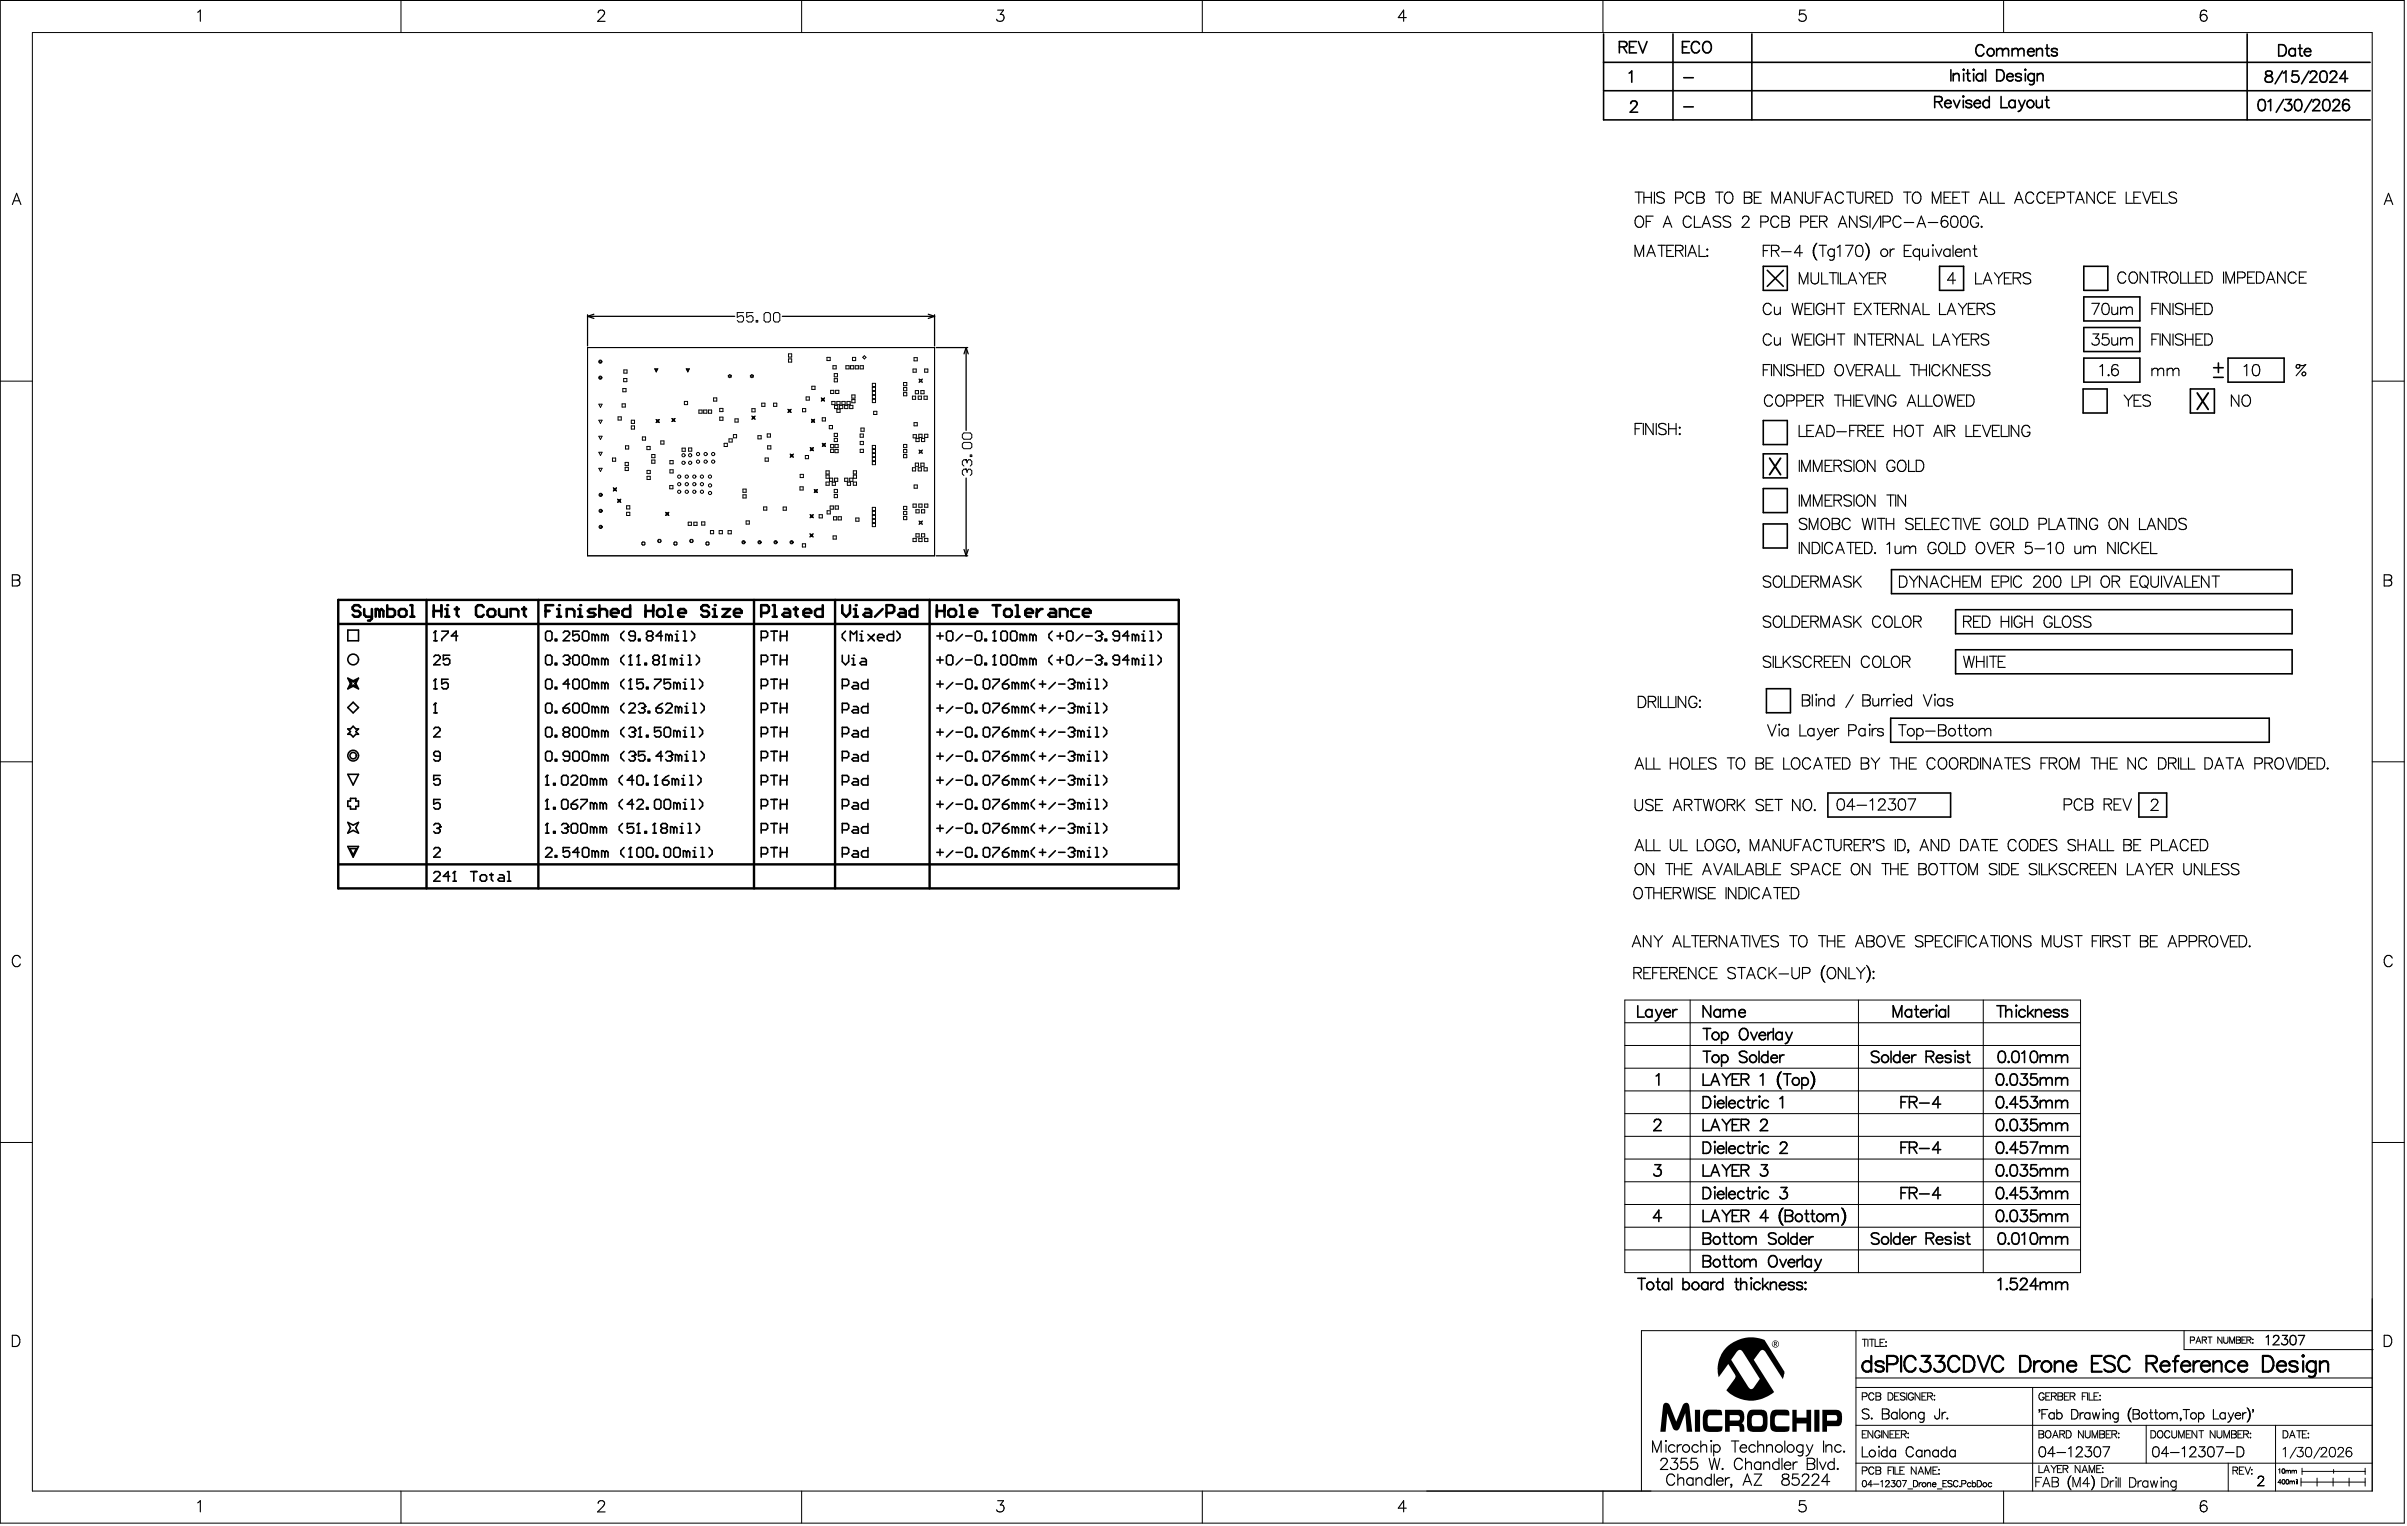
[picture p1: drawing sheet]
<svg xmlns="http://www.w3.org/2000/svg" width="635mm" height="403mm" viewBox="0 0 635 403" stroke-linecap="round" stroke-linejoin="round" font-family="sans-serif">
<g fill="none" stroke="#000" stroke-width=".42">
<path d="M423 9v14.9h202.3M423 16.4h202.3M427.2 12.4l1.7-.2a.69 .69 0 0 0 0-1.1l-1.7-.1v2.9M428.2 12.4l1 1.5M429.8 19.3l.7-.6v3M429.9 12.4h1.1M431.7 11h-1.8v2.9h1.8M432.2 11l1.2 2.9 1.1-2.9M441.4 9v14.9M443.9 12.4h1.1M445.7 11h-1.8v2.9h1.8M448.3 11.7a1.1 1.1 0 0 0-1.2-.8 1.1 1.1 0 0 0-.9 1.2 1.31 1.31 0 0 0 .3 1.4 1.31 1.31 0 0 0 1.4 .3l.4-.6"/>
<path d="M449.8 11.1a1.38 1.38 0 0 1 1.6 .5 1.38 1.38 0 0 1-.1 1.6 1.1 1.1 0 0 1-1.2 .8 1.1 1.1 0 0 1-.9-1.2 1.82 1.82 0 0 1 .6-1.7zM462.2 9v14.9M514.7 18.4v3M515.3 19.4v2M515.3 19.9l.7-.5 .7 .1 .1 1.9M517.9 18.4l.1-.1 .2 .1-.2 .1zM518 19.4v2M518.7 19.4h1M519.1 18.4v2.4l.2 .4 .5 .2M520.5 18.4l.2-.1 .1 .1-.1 .1zM520.7 19.4v2M523 19.8a.94 .94 0 0 0-1.4-.1 .94 .94 0 0 0 0 1.4 .94 .94 0 0 0 1.4-.2"/>
<path d="M523 19.4v2M523.4 12.5a1.1 1.1 0 0 0-1.3-.7 1.1 1.1 0 0 0-.8 1.1 1.31 1.31 0 0 0 .2 1.5 1.31 1.31 0 0 0 1.5 .2l.4-.5M523.8 18.4v3M526.7 12.8v2M526.7 13.4l.8-.6 .7 .1 .1 .5M526.8 18.4h.9a1.58 1.58 0 0 1 1.1 1.5 1.58 1.58 0 0 1-1.1 1.5h-.9zM528.3 13.4l.7-.6 .7 .1 .2 1.9M528.3 13.4v1.4M529.8 19.5a.78 .78 0 0 1 .9-.1 .78 .78 0 0 1 .4 .8h-1.7zM530.8 13.4l.7-.6 .8 .1 .1 .5M530.8 12.8v2M532.4 13.4l.7-.6 .7 .1 .2 1.9"/>
<path d="M532.4 13.4v1.4M533.3 19.8a.89 .89 0 0 0-1.6 0 1.62 1.62 0 0 0 1.4 .7l.2 .4a.89 .89 0 0 1-1.6 0M534.2 18.4l.1-.1 .2 .1-.2 .1zM534.3 19.4v2M534.9 13.6a.94 .94 0 0 0 .6 1.1 .94 .94 0 0 0 1.1-.3M535.3 12.9a.79 .79 0 0 1 .9-.1 .79 .79 0 0 1 .4 .8h-1.7zM536.7 19.4v2.2a.78 .78 0 0 1-.5 .7 .78 .78 0 0 1-.8-.1M536.7 19.8a.94 .94 0 0 0-1.4-.1 .94 .94 0 0 0 0 1.4 .94 .94 0 0 0 1.4-.2M537.3 13.4l.7-.6 .7 .1 .1 1.9M537.3 12.8v2M537.5 19.9l.7-.5 .7 .1 .1 1.9M537.5 19.4v2"/>
<path d="M539.6 12.8h1M540 11.8v2.4l.2 .4 .6 .2M542.8 13.2a.91 .91 0 0 0-1.6 0 1.64 1.64 0 0 0 1.4 .7l.2 .5a.91 .91 0 0 1-1.6 0M592.8 9v14.9M597.8 18.9a.6 .6 0 0 0 .3 1 1.22 1.22 0 0 1 1.4 1.2 1.03 1.03 0 0 1-1.1 .6 1.03 1.03 0 0 1-.8-1 1.36 1.36 0 0 1 1.4-.8 .6 .6 0 0 0 .3-1l-.5-.2zM601.2 11.8h1a1.6 1.6 0 0 1 1 1.5 1.6 1.6 0 0 1-1 1.5h-1zM602.2 18.7l-2 3.4M602.4 19.3l.7-.6v3M605.5 13.2a.96 .96 0 0 0-1.4-.1 .96 .96 0 0 0 0 1.4 .96 .96 0 0 0 1.4-.1M605.5 12.8v2M606.2 18.7h-1.4l-.1 1.3a1.05 1.05 0 0 1 1.6 0 1.05 1.05 0 0 1-.2 1.5 1.05 1.05 0 0 1-1.6-.4M606.3 12.8h1"/>
<path d="M606.8 11.8v2.4l.1 .4 .6 .2M607.9 13.6a.94 .94 0 0 0 .6 1.1 .94 .94 0 0 0 1.1-.3M608.3 12.9a.79 .79 0 0 1 .9-.1 .79 .79 0 0 1 .4 .8h-1.7zM609.1 18.7l-1.9 3.4M609.5 19.4l.1-.4 .4-.3 .9 .2a.67 .67 0 0 1 .1 1l-1.7 1.8h2M612.4 18.9a.96 .96 0 0 1 1.4 .4 2.45 2.45 0 0 1-.3 2.3 .96 .96 0 0 1-1.4-.5 2.45 2.45 0 0 1 .3-2.2zM614.8 19.4l.1-.4 .4-.3 .9 .2a.67 .67 0 0 1 .1 1l-1.7 1.8h2M423 24.1v7.5h202.3M430.2 27.3l.1-.4 .5-.3 .8 .2a.67 .67 0 0 1 .2 1l-1.7 1.8h1.9M441.4 24.1v7.5M444.2 28.2h2.5M444.2 20.5h2.5"/>
<path d="M462.2 24.1v7.5M510.4 26.9l1.7-.2a.68 .68 0 0 0 0-1.1l-1.7-.2v3M511.4 26.9l1 1.5M513 27.3a.93 .93 0 0 0 .6 1 .93 .93 0 0 0 1.1-.3M513.2 26.9a.82 .82 0 0 1 .9-.5 .82 .82 0 0 1 .6 .9h-1.7zM515.4 26.4l.8 2 .8-2M517.8 25.4l.2-.1 .1 .1-.1 .2zM518 26.4v2M520.2 26.9a.89 .89 0 0 0-1.6 0 1.62 1.62 0 0 0 1.4 .7l.2 .4a.89 .89 0 0 1-1.6 0M520.8 27.3a.93 .93 0 0 0 .5 1 .93 .93 0 0 0 1.2-.3M521.2 26.6a.78 .78 0 0 1 .9-.1 .78 .78 0 0 1 .4 .8h-1.7zM524.8 26.9a.94 .94 0 0 0-1.4-.2 .94 .94 0 0 0 0 1.4 .94 .94 0 0 0 1.4-.1"/>
<path d="M524.8 25.4v3M527.9 25.4v3h1.7M529.4 20.2a.93 .93 0 0 0 .5 1.1 .93 .93 0 0 0 1.2-.4M531.6 26.9a.94 .94 0 0 0-1.4-.2 .94 .94 0 0 0 0 1.4 .94 .94 0 0 0 1.4-.1M531.6 26.4v2M532.5 26.4l.9 2M533.4 28.4a1.14 1.14 0 0 1-1 1M534.2 26.4l-.8 2M537.2 26.4l.2 1.9 .7 .1 .7-.6M538.8 26.4v2M539.5 26.4h1M540 25.4v2.4l.1 .5 .6 .1"/>
<path d="M592.8 24.1v7.5M596.1 26.4a.96 .96 0 0 1 1.4 .4 2.44 2.44 0 0 1-.3 2.3 .96 .96 0 0 1-1.4-.5 2.45 2.45 0 0 1 .3-2.2zM598.3 26.8l.7-.6v3M602.5 26.2l-2 3.4M602.9 26.2h1.6l-.9 1.2a.95 .95 0 0 1 1.1 1.1 .95 .95 0 0 1-1.3 .7l-.5-.1-.2-.5M605.7 26.4a.96 .96 0 0 1 1.4 .4 2.45 2.45 0 0 1-.3 2.3 .96 .96 0 0 1-1.4-.5 2.44 2.44 0 0 1 .3-2.2zM609.9 26.2l-2 3.4M610.2 26.9l.2-.4 .4-.3 .8 .2a.67 .67 0 0 1 .2 1l-1.7 1.8h2M613.2 26.4a.96 .96 0 0 1 1.4 .4 2.44 2.44 0 0 1-.3 2.3 .96 .96 0 0 1-1.4-.5 2.45 2.45 0 0 1 .3-2.2zM615.5 26.9l.2-.4 .4-.3 .8 .2a.67 .67 0 0 1 .2 1l-1.7 1.8h1.9M619.4 20.7h-2.2l1.5-2v3M619.7 26.7a.87 .87 0 0 0-1.3-.3l-.3 .4-.1 1.4"/>
<path d="M465.2 70.2h6.3v6.4h-6.3zM466.2 71.3l4.3 4.2M470.5 71.3l-4.3 4.2M511.7 70.2h6.3v6.4h-6.3zM549.7 70.2h6.4v6.4h-6.4zM549.7 78.3h14.8v6.4h-14.8zM549.7 94.5h14.8v6.3h-14.8zM549.7 86.4h14.8v6.3h-14.8zM584 99.5h2.5M584 97h2.5M585.2 95.7v2.6M587.8 94.5h14.8v6.3h-14.8z"/>
<path d="M465.2 110.9h6.3v6.4h-6.3zM465.2 119.7h6.3v6.4h-6.3zM549.6 102.6h6.3v6.3h-6.3zM577.8 102.6h6.4v6.3h-6.4zM465.2 128.9h6.3v6.3h-6.3zM465.2 138.2h6.3v6.3h-6.3zM499 150.3h105.7v6.3h-105.7zM91.8 166.2h2.8v2.8h-2.8zM91.8 178.9l1.4 .7 1.4-.7-.7 1.4 .7 1.4-1.4-.7-1.4 .7 .7-1.4zM92.3 179.4l.9 .5 .8-.5-.4 .9 .4 .8-.8-.4-.9 .4 .4-.8zM114.4 169h.9M114.4 173.2l.4-.4h.9l.4 .4v.5l-1.7 1.7h1.7"/>
<path d="M114.4 166.9l.4-.4v2.5M114.4 179.6l.4-.4v2.5M116.5 166.5h1.7v.4l-1.7 1.7v.4M118.2 179.2h-1.7v1.2l.9-.4h.4l.4 .4v.9l-.4 .4h-.8l-.5-.4M118.7 172.8h-1.7v1.3l.8-.4h.4l.5 .4v.8l-.5 .5h-.8l-.4-.5M120.8 167.8h-1.7l1.2-1.3v2.5M143.9 166.9l.5-.4h.8l.4 .4v1.7l-.4 .4h-.8l-.5-.4zM143.9 179.6l.5-.4h.8l.4 .4v1.7l-.4 .4h-.8l-.5-.4zM143.9 173.2l.5-.4h.8l.4 .4v1.7l-.4 .5h-.8l-.5-.5zM146.5 168.6h.4v.4h-.4zM146.5 174.9h.4v.5h-.4zM148.6 166.9l.4-.4h.8l.5 .4v.4l-1.7 1.7h1.7"/>
<path d="M148.6 173.2l.4-.4h.8l.5 .4v.5l-.5 .4M149.4 174.1h.4M149.8 174.1l.5 .4v.4l-.5 .5h-.8l-.4-.5M151.1 179.6l.4-.4h.9l.4 .4v1.7l-.4 .4h-.9l-.4-.4zM151.1 173.2l.4-.4h.9l.4 .4v1.7l-.4 .5h-.9l-.4-.5zM152.8 166.5h-1.7v1.3l.9-.5h.4l.4 .5v.8l-.4 .4h-.9l-.4-.4M153.6 166.9l.5-.4h.8l.4 .4v1.7l-.4 .4h-.8l-.5-.4zM153.6 179.6l.5-.4h.8l.4 .4v1.7l-.4 .4h-.8l-.5-.4zM153.6 173.2l.5-.4h.8l.4 .4v1.7l-.4 .5h-.8l-.5-.5zM157 167.8l-.4-.5h-.4v1.7M157 174.1l-.4-.4h-.4v1.7M157 167.8v1.2"/>
<path d="M157 174.1v1.3M157 167.8l.5-.5 .4 .5v1.2M157 174.1l.5-.4 .4 .4v1.3M159.6 167.8l-.5-.5h-.4v1.7M159.6 174.1l-.5-.4h-.4v1.7M159.6 167.8v1.2M159.6 174.1v1.3M159.6 167.8l.4-.5 .4 .5v1.2M159.6 174.1l.4-.4 .4 .4v1.3M164.6 166.5l-.8 .8v.9l.8 .8M164.6 172.8l-.8 .9v.8l.8 .9M164.6 179.2l-.8 .8v.9l.8 .8"/>
<path d="M165.9 175.4h.9M165.9 173.2l.4-.4v2.6M165.9 179.6l.4-.4v2.5M167.6 167.8h-1.3l-.4-.5v-.4l.4-.4h.9l.4 .4v1.7l-.4 .4h-.9l-.4-.4M168 173.2l.4-.4v2.6M168 175.4h.9M168.4 168.6h.5v.4h-.5zM169.7 179.2h-1.7v1.2l.9-.4h.4l.4 .4v.9l-.4 .4h-.9l-.4-.4M170.1 174.9h.5v.5h-.5zM171 167.8l-.4 .4v.4l.4 .4h.8l.4-.4v-.4l-.4-.4M171 167.8l-.4-.5v-.4l.4-.4h.8l.4 .4v.4l-.4 .5M171 167.8h.8"/>
<path d="M172.7 179.2h1.7v.4l-1.7 1.7v.4M172.7 174.1l-.5 .4v.4l.5 .5h.8l.4-.5v-.4l-.4-.4M172.7 174.1l-.5-.4v-.5l.5-.4h.8l.4 .4v.5l-.4 .4M172.7 174.1h.8M174.8 167.8h-1.7l1.3-1.3v2.5M174.8 173.2l.4-.4v2.6M174.8 175.4h.8M176.5 167.8l.4-.5 .4 .5v1.2M176.5 167.8l-.5-.5h-.4v1.7M176.5 167.8v1.2M176.9 179.2h-1.7v1.2l.8-.4h.5l.4 .4v.9l-.4 .4h-.9l-.4-.4M177.7 174.1l-.4-.4h-.4v1.7"/>
<path d="M177.7 174.1v1.3M177.7 174.1l.5-.4 .4 .4v1.3M178.2 169h.8M178.2 167.3h.4v1.7M179.4 173.7h.5v1.7M179.4 175.4h.9M180.3 169h.8M180.3 166.5h.4v2.5M181.5 172.8h.5v2.6M181.5 175.4h.9M182.4 179.2h.4v2.5M182.4 166.5l.8 .8v.9l-.8 .8"/>
<path d="M183.7 172.8l.8 .9v.8l-.8 .9M184.5 179.2l.8 .8v.9l-.8 .8M200.8 168.2h1.3l.4-.4v-.9l-.4-.4h-1.3v2.5M200.8 174.5h1.3l.4-.4v-.9l-.4-.4h-1.3v2.6M203.4 179.2h1.6M203.4 166.5h1.6M203.4 172.8h1.6M204.2 166.5v2.5M204.2 172.8v2.6M204.2 179.2v2.5M205.9 166.5v2.5M205.9 172.8v2.6"/>
<path d="M205.9 179.2v2.5M205.9 167.8h1.7M205.9 174.1h1.7M207.6 166.5v2.5M207.6 172.8v2.6M207.6 179.2v2.5M222.2 172.8v1.7l.9 .9 .8-.9v-1.7M223.1 166.5l-.9 .8v.9l.9 .8M224.3 169v-2.5l.9 .8 .8-.8v2.5M224.7 175.4h.9M224.7 173.7h.5v1.7M226.9 169h.8"/>
<path d="M226.9 167.3h.4v1.7M227.3 173.7h.8l.4 .4v1.3h-1.2l-.4-.5 .4-.4h1.2M229 179.2v2.5h-1.3l-.4-.4v-.9l.4-.4h1.3M229 167.3l1.7 1.7M230.7 167.3l-1.7 1.7M231.5 168.2h1.7v-.4l-.4-.5h-.9l-.4 .5v.8l.4 .4h.9M235.7 166.5v2.5h-1.2l-.5-.4v-.8l.5-.5h1.2M236.6 166.5l.8 .8v.9l-.8 .8M247.1 167.8h1.7M247.1 174.1h1.7M248 166.9v1.7M248 173.2v1.7"/>
<path d="M248 179.6v1.7M249.7 166.9l.4-.4h.8l.5 .4v1.7l-.5 .4h-.8l-.4-.4zM249.7 173.2l.4-.4h.8l.5 .4v1.7l-.5 .5h-.8l-.4-.5zM253.9 167.3l-1.7 1.7M253.9 173.7l-1.7 1.7M254.8 179.6l.4-.4h.8l.4 .4v1.7l-.4 .4h-.8l-.4-.4zM254.8 167.8h1.6M254.8 174.1h1.6M257.3 166.9l.4-.4h.9l.4 .4v1.7l-.4 .4h-.9l-.4-.4zM257.3 173.2l.4-.4h.9l.4 .4v1.7l-.4 .5h-.9l-.4-.5zM259.4 179.6l.4-.4h.9l.4 .4v1.7l-.4 .4h-.9l-.4-.4zM259.8 168.6h.4v.4h-.4z"/>
<path d="M259.8 174.9h.4v.5h-.4zM261.9 169h.9M261.9 179.2h1.7v.4l-1.7 1.7v.4M261.9 166.9l.5-.4v2.5M261.9 173.2l.5-.4v2.6M261.9 175.4h.9M264.1 166.9l.4-.4h.8l.4 .4v1.7l-.4 .4h-.8l-.4-.4zM264.1 173.2l.4-.4h.8l.4 .4v1.7l-.4 .5h-.8l-.4-.5zM266.2 179.2l-.9 .4-.8 .8M266.6 166.9l.4-.4h.9l.4 .4v1.7l-.4 .4h-.9l-.4-.4zM266.6 173.2l.4-.4h.9l.4 .4v1.7l-.4 .5h-.9l-.4-.5zM270 167.8l.4-.5 .4 .5v1.2"/>
<path d="M270 167.8l-.5-.5h-.4v1.7M270 174.1l-.5-.4h-.4v1.7M270 167.8v1.2M270 174.1v1.3M270 174.1l.4-.4 .4 .4v1.3M272.5 167.8l-.4-.5h-.4v1.7M272.5 174.1l-.4-.4h-.4v1.7M272.5 167.8v1.2M272.5 174.1v1.3M272.5 167.8l.4-.5 .5 .5v1.2M272.5 174.1l.4-.4 .5 .4v1.3M272.9 179.2l-.8 .8v.9l.8 .8"/>
<path d="M275 179.6v1.7M277.6 172.8l-.9 .9v.8l.9 .9M277.6 166.5l-.9 .8v.9l.9 .8M278.8 167.8h1.7M278.8 174.1h1.7M279.7 166.9v1.7M279.7 173.2v1.7M281.4 166.9l.4-.4h.8l.5 .4v1.7l-.5 .4h-.8l-.4-.4zM281.4 173.2l.4-.4h.8l.5 .4v1.7l-.5 .5h-.8l-.4-.5zM281.8 179.6l.4-.4h.9l.4 .4v.4l-.4 .4M285.6 167.3l-1.7 1.7M285.6 173.7l-1.7 1.7"/>
<path d="M286.5 167.8h1.6M286.5 174.1h1.6M289 179.2h.4v2.5M289 173.2l.4-.4h.9l.4 .4v.5l-.4 .4M289 166.9l.4-.4h.9l.4 .4v.4l-.4 .5M289.8 167.8h.5M289.8 174.1h.5M290.3 167.8l.4 .4v.4l-.4 .4h-.9l-.4-.4M290.3 174.1l.4 .4v.4l-.4 .5h-.9l-.4-.5M291.1 179.2l.8 .8v.9l-.8 .8M291.5 168.6h.4v.4h-.4zM291.5 174.9h.4v.5h-.4z"/>
<path d="M295.3 167.8h-1.2l-.5-.5v-.4l.5-.4h.8l.4 .4v1.7l-.4 .4h-.8l-.5-.4M295.3 174.1h-1.2l-.5-.4v-.5l.5-.4h.8l.4 .4v1.7l-.4 .5h-.8l-.5-.5M297.9 174.1h-1.7l1.2-1.3v2.6M297.9 167.8h-1.7l1.2-1.3v2.5M299.6 174.1l.4-.4 .4 .4v1.3M299.6 167.8l.4-.5 .4 .5v1.2M299.6 167.8l-.5-.5h-.4v1.7M299.6 174.1l-.5-.4h-.4v1.7M299.6 167.8v1.2M299.6 174.1v1.3M301.2 169h.9M301.2 167.3h.5v1.7"/>
<path d="M301.2 173.7h.5v1.7M301.2 175.4h.9M303.4 169h.8M303.4 166.5h.4v2.5M303.4 172.8h.4v2.6M303.4 175.4h.8M305.5 172.8l.8 .9v.8l-.8 .9M305.5 166.5l.8 .8v.9l-.8 .8M515.9 160.8h88.8v6.4h-88.8zM515.9 171.4h88.8v6.3h-88.8zM91.8 192.3h.7l.7-.7 .7 .7h.7l-.7 .7 .7 .7h-.7l-.7 .7-.7-.7h-.7l.7-.7zM93.2 185.2l1.4 1.4-1.4 1.4-1.4-1.4z"/>
<path d="M114.4 188h.9M114.4 181.7h.9M114.4 192.3l.4-.4h.9l.4 .4v.4l-1.7 1.7h1.7M114.4 185.9l.4-.4v2.5M116.1 199.5h-1.3l-.4-.5v-.4l.4-.4h.9l.4 .4v1.7l-.4 .4h-.9l-.4-.4M143.9 185.9l.5-.4h.8l.4 .4v1.7l-.4 .4h-.8l-.5-.4zM143.9 192.3l.5-.4h.8l.4 .4v1.7l-.4 .4h-.8l-.5-.4zM143.9 198.6l.5-.4h.8l.4 .4v1.7l-.4 .4h-.8l-.5-.4zM146.5 187.6h.4v.4h-.4zM146.5 181.3h.4v.4h-.4zM146.5 194h.4v.4h-.4zM148.6 186.8h1.2l.5 .4v.4l-.5 .4h-.8l-.4-.4z"/>
<path d="M149 193.1l-.4-.4v-.4l.4-.4h.8l.5 .4v.4l-.5 .4M149 193.1l-.4 .4v.5l.4 .4h.8l.5-.4v-.5l-.5-.4M149 193.1h.8M150.3 180.4h-1.7l1.2-1.2v2.5M150.3 199.5h-1.3l-.4-.5v-.4l.4-.4h.8l.5 .4v1.7l-.5 .4h-.8l-.4-.4M150.3 185.5l-.9 .4-.8 .9M151.1 185.9l.4-.4h.9l.4 .4v1.7l-.4 .4h-.9l-.4-.4zM151.1 192.3l.4-.4h.9l.4 .4v1.7l-.4 .4h-.9l-.4-.4zM151.1 198.6l.4-.4h.9l.4 .4v1.7l-.4 .4h-.9l-.4-.4zM153.6 185.9l.5-.4h.8l.4 .4v1.7l-.4 .4h-.8l-.5-.4zM153.6 192.3l.5-.4h.8l.4 .4v1.7l-.4 .4h-.8l-.5-.4zM153.6 198.6l.5-.4h.8l.4 .4v1.7l-.4 .4h-.8l-.5-.4z"/>
<path d="M157 180.4l-.4-.4h-.4v1.7M157 193.1l-.4-.4h-.4v1.7M157 186.8l-.4-.4h-.4v1.6M157 199.5l-.4-.5h-.4v1.7M157 180.4v1.3M157 186.8v1.2M157 193.1v1.3M157 199.5v1.2M157 193.1l.5-.4 .4 .4v1.3M157 180.4l.5-.4 .4 .4v1.3M157 186.8l.5-.4 .4 .4v1.2M157 199.5l.5-.5 .4 .5v1.2"/>
<path d="M159.6 180.4l-.5-.4h-.4v1.7M159.6 193.1l-.5-.4h-.4v1.7M159.6 186.8l-.5-.4h-.4v1.6M159.6 199.5l-.5-.5h-.4v1.7M159.6 180.4v1.3M159.6 186.8v1.2M159.6 193.1v1.3M159.6 199.5v1.2M159.6 193.1l.4-.4 .4 .4v1.3M159.6 180.4l.4-.4 .4 .4v1.3M159.6 186.8l.4-.4 .4 .4v1.2M159.6 199.5l.4-.5 .4 .5v1.2"/>
<path d="M164.6 198.2l-.8 .8v.9l.8 .8M164.6 185.5l-.8 .9v.8l.8 .8M164.6 191.9l-.8 .8v.8l.8 .9M165.9 185.9l.4-.4h.9l.4 .4v.5l-1.7 1.6h1.7M165.9 181.7h.9M165.9 192.3l.4-.4h.9l.4 .4v.4l-.4 .4M165.9 198.6l.4-.4h.9l.4 .4v.4l-.4 .5M166.8 193.1h.4M166.8 199.5h.4M167.2 193.1l.4 .4v.5l-.4 .4h-.9l-.4-.4M167.2 199.5l.4 .4v.4l-.4 .4h-.9l-.4-.4M168.4 185.9l.5-.4h.8l.4 .4v.5l-.4 .4"/>
<path d="M168.4 194.4h.9M168.4 192.3l.5-.4v2.5M169.3 186.8h.4M169.7 186.8l.4 .4v.4l-.4 .4h-.8l-.5-.4M170.1 198.2h-1.7v1.3l.9-.5h.4l.4 .5v.8l-.4 .4h-.8l-.5-.4M170.6 181.3h.4v.4h-.4zM170.6 194h.4v.4h-.4zM171 187.6h.4v.4h-.4zM173.1 186.8h1.3l.4 .4v.4l-.4 .4h-.9l-.4-.4zM174.4 191.9h-1.7v1.2l.8-.4h.4l.5 .4v.9l-.5 .4h-.8l-.4-.4M174.8 199.5h-1.7l1.3-1.3v2.5M174.8 185.5l-.9 .4-.8 .9"/>
<path d="M175.2 192.3l.4-.4h.9l.4 .4v1.7l-.4 .4h-.9l-.4-.4zM175.6 185.9l.4-.4h.9l.4 .4v.5l-1.7 1.6h1.7M175.6 198.6l.4-.4h.9l.4 .4v.4l-.4 .5M176.5 199.5h.4M176.9 199.5l.4 .4v.4l-.4 .4h-.9l-.4-.4M178.6 193.1l.4-.4 .4 .4v1.3M178.6 180.4l-.4-.4h-.5v1.7M178.6 193.1l-.4-.4h-.5v1.7M178.6 180.4v1.3M178.6 193.1v1.3M178.6 180.4l.4-.4 .4 .4v1.3M179 186.8l.4-.4 .5 .4v1.2"/>
<path d="M179 199.5l.4-.5 .5 .5v1.2M179 186.8l-.4-.4h-.4v1.6M179 199.5l-.4-.5h-.4v1.7M179 186.8v1.2M179 199.5v1.2M180.3 180h.4v1.7M180.3 181.7h.8M180.3 192.7h.4v1.7M180.3 194.4h.8M180.7 188h.8M180.7 186.4h.4v1.6M180.7 199h.4v1.7"/>
<path d="M182.4 181.7h.8M182.4 191.9h.4v2.5M182.4 194.4h.8M182.8 188h.9M182.8 185.5h.4v2.5M182.8 198.2h.4v2.5M184.5 191.9l.8 .8v.8l-.8 .9M184.9 198.2l.9 .8v.9l-.9 .8M184.9 185.5l.9 .9v.8l-.9 .8M200.8 180.9h1.3l.4-.5v-.8l-.4-.4h-1.3v2.5M200.8 187.2h1.3l.4-.4v-.9l-.4-.4h-1.3v2.5M200.8 193.5h1.3l.4-.4v-.8l-.4-.4h-1.3v2.5"/>
<path d="M200.8 199.9h1.3l.4-.4v-.9l-.4-.4h-1.3v2.5M203.4 185.5h1.6M203.4 191.9h1.6M203.4 198.2h1.6M204.2 185.5v2.5M204.2 191.9v2.5M204.2 198.2v2.5M205.9 185.5v2.5M205.9 191.9v2.5M205.9 198.2v2.5M205.9 186.8h1.7M205.9 193.1h1.7"/>
<path d="M205.9 180.4h1.7M205.9 199.5h1.7M207.6 185.5v2.5M207.6 191.9v2.5M207.6 198.2v2.5M222.2 187.2h1.3l.4-.4v-.9l-.4-.4h-1.3v2.5M222.2 180.9h1.3l.4-.5v-.8l-.4-.4h-1.3v2.5M222.2 193.5h1.3l.4-.4v-.8l-.4-.4h-1.3v2.5M222.2 199.9h1.3l.4-.4v-.9l-.4-.4h-1.3v2.5M225.2 186.4h.8l.4 .4v1.2h-1.2l-.5-.4 .5-.4h1.2M225.2 180h.8l.4 .4v1.3h-1.2l-.5-.4 .5-.4h1.2M225.2 192.7h.8l.4 .4v1.3h-1.2l-.5-.4 .5-.5h1.2"/>
<path d="M225.2 199h.8l.4 .5v1.2h-1.2l-.5-.4 .5-.4h1.2M229 185.5v2.5h-1.3l-.4-.4v-.8l.4-.4h1.3M229 191.9v2.5h-1.3l-.4-.4v-.9l.4-.4h1.3M229 198.2v2.5h-1.3l-.4-.4v-.8l.4-.5h1.3M247.1 186.8h1.7M247.1 193.1h1.7M247.1 180.4h1.7M247.1 199.5h1.7M248 185.9v1.7M248 192.3v1.7M248 198.6v1.7M251.4 186.4l-1.7 1.6"/>
<path d="M251.4 192.7l-1.7 1.7M251.4 180l-1.7 1.7M251.4 199l-1.7 1.7M252.2 186.8h1.7M252.2 193.1h1.7M252.2 180.4h1.7M252.2 199.5h1.7M254.8 185.9l.4-.4h.8l.4 .4v1.7l-.4 .4h-.8l-.4-.4zM254.8 192.3l.4-.4h.8l.4 .4v1.7l-.4 .4h-.8l-.4-.4zM254.8 198.6l.4-.4h.8l.4 .4v1.7l-.4 .4h-.8l-.4-.4zM257.3 187.6h.4v.4h-.4zM257.3 181.3h.4v.4h-.4z"/>
<path d="M257.3 194h.4v.4h-.4zM259.4 185.9l.4-.4h.9l.4 .4v1.7l-.4 .4h-.9l-.4-.4zM259.4 192.3l.4-.4h.9l.4 .4v1.7l-.4 .4h-.9l-.4-.4zM259.4 198.6l.4-.4h.9l.4 .4v1.7l-.4 .4h-.9l-.4-.4zM261.9 185.5h1.7v.4l-1.7 1.7v.4M261.9 191.9h1.7v.4l-1.7 1.7v.4M261.9 198.2h1.7v.4l-1.7 1.7v.4M264.5 186.8h1.2l.5 .4v.4l-.5 .4h-.8l-.4-.4zM264.5 180.4h1.2l.5 .5v.4l-.5 .4h-.8l-.4-.4zM264.5 193.1h1.2l.5 .4v.5l-.5 .4h-.8l-.4-.4zM264.5 199.5h1.2l.5 .4v.4l-.5 .4h-.8l-.4-.4zM266.2 198.2l-.9 .4-.8 .9"/>
<path d="M266.2 185.5l-.9 .4-.8 .9M266.2 191.9l-.9 .4-.8 .8M267.9 193.1l.4-.4 .4 .4v1.3M267.9 180.4l-.5-.4h-.4v1.7M267.9 186.8l-.5-.4h-.4v1.6M267.9 193.1l-.5-.4h-.4v1.7M267.9 199.5l-.5-.5h-.4v1.7M267.9 180.4v1.3M267.9 186.8v1.2M267.9 193.1v1.3M267.9 199.5v1.2M267.9 180.4l.4-.4 .4 .4v1.3"/>
<path d="M267.9 186.8l.4-.4 .4 .4v1.2M267.9 199.5l.4-.5 .4 .5v1.2M270.4 180.4l-.4-.4h-.5v1.7M270.4 186.8l-.4-.4h-.5v1.6M270.4 193.1l-.4-.4h-.5v1.7M270.4 199.5l-.4-.5h-.5v1.7M270.4 180.4v1.3M270.4 186.8v1.2M270.4 193.1v1.3M270.4 199.5v1.2M270.4 180.4l.4-.4 .4 .4v1.3M270.4 186.8l.4-.4 .4 .4v1.2"/>
<path d="M270.4 193.1l.4-.4 .4 .4v1.3M270.4 199.5l.4-.5 .4 .5v1.2M272.9 191.9l-.8 .8v.8l.8 .9M272.9 185.5l-.8 .9v.8l.8 .8M272.9 198.2l-.8 .8v.9l.8 .8M274.2 186.8h1.7M274.2 193.1h1.7M274.2 180.4h1.7M274.2 199.5h1.7M275 185.9v1.7M275 192.3v1.7M275 198.6v1.7"/>
<path d="M278.4 186.4l-1.7 1.6M278.4 199l-1.7 1.7M278.4 180l-1.7 1.7M278.4 192.7l-1.7 1.7M279.3 186.8h1.7M279.3 193.1h1.7M279.3 180.4h1.7M279.3 199.5h1.7M281.8 185.9l.4-.4h.9l.4 .4v.5l-.4 .4M281.8 192.3l.4-.4h.9l.4 .4v.4l-.4 .4M281.8 198.6l.4-.4h.9l.4 .4v.4l-.4 .5M282.6 186.8h.5"/>
<path d="M282.6 193.1h.5M282.6 180.4h.5M282.6 199.5h.5M283.1 180.4l.4 .5v.4l-.4 .4h-.9l-.4-.4M283.1 186.8l.4 .4v.4l-.4 .4h-.9l-.4-.4M283.1 199.5l.4 .4v.4l-.4 .4h-.9l-.4-.4M283.1 193.1l.4 .4v.5l-.4 .4h-.9l-.4-.4M285.2 180.4l-.4-.4h-.5v1.7M285.2 186.8l-.4-.4h-.5v1.6M285.2 193.1l-.4-.4h-.5v1.7M285.2 199.5l-.4-.5h-.5v1.7M285.2 180.4v1.3"/>
<path d="M285.2 186.8v1.2M285.2 193.1v1.3M285.2 199.5v1.2M285.2 180.4l.4-.4 .4 .4v1.3M285.2 186.8l.4-.4 .4 .4v1.2M285.2 193.1l.4-.4 .4 .4v1.3M285.2 199.5l.4-.5 .4 .5v1.2M286.9 188h.8M286.9 180h.4v1.7M286.9 181.7h.8M286.9 186.4h.4v1.6M286.9 192.7h.4v1.7"/>
<path d="M286.9 199h.4v1.7M286.9 194.4h.8M289 188h.8M289 185.5h.4v2.5M289 181.7h.8M289 191.9h.4v2.5M289 198.2h.4v2.5M289 194.4h.8M291.1 185.5l.8 .9v.8l-.8 .8M291.1 191.9l.8 .8v.8l-.8 .9M291.1 198.2l.8 .8v.9l-.8 .8M466 181.7h6.3v6.3h-6.3z"/>
<path d="M498.8 189.4h99.9v6.4h-99.9zM91.8 216.9l1.4 .7 1.4-.7-.7 1.4 .7 1.5-1.4-.8-1.4 .8 .7-1.5zM91.8 204.3h2.8l-1.4 2.8zM92.5 210.6h1.4v.7h.7v1.4h-.7v.7h-1.4v-.7h-.7v-1.4h.7zM114.4 217.6l.4-.4h.9l.4 .4v.5l-.4 .4M115.3 218.5h.4M115.7 218.5l.4 .4v.4l-.4 .5h-.9l-.4-.5M116.1 210.9h-1.7v1.2l.9-.4h.4l.4 .4v.9l-.4 .4h-.9l-.4-.4M116.1 204.5h-1.7v1.3l.9-.4h.4l.4 .4v.8l-.4 .5h-.9l-.4-.5M143.9 213.4h.9M143.9 219.8h.9M143.9 205l.5-.5v2.6"/>
<path d="M143.9 211.3l.5-.4v2.5M143.9 217.6l.5-.4v2.6M143.9 207.1h.9M146 213h.5v.4h-.5zM146 219.3h.5v.5h-.5zM146 206.6h.5v.5h-.5zM146.5 200.3h.4v.4h-.4zM148.2 211.3l.4-.4h.8l.4 .4v1.7l-.4 .4h-.8l-.4-.4zM148.2 217.6l.4-.4h.8l.4 .4v.5l-.4 .4M148.2 205l.4-.5h.8l.4 .5v1.6l-.4 .5h-.8l-.4-.5zM149 218.5h.4M149.4 218.5l.4 .4v.4l-.4 .5h-.8l-.4-.5"/>
<path d="M150.7 212.1h1.3l.4 .5v.4l-.4 .4h-.9l-.4-.4zM150.7 217.6l.4-.4h.9l.4 .4v1.7l-.4 .5h-.9l-.4-.5zM150.7 205l.4-.5h.9l.4 .5v.4l-1.7 1.7h1.7M152.4 210.9l-.9 .4-.8 .8M153.2 217.6l.4-.4h.9l.4 .4v1.7l-.4 .5h-.9l-.4-.5zM153.2 205l.4-.5h.9l.4 .5v1.6l-.4 .5h-.9l-.4-.5zM153.2 210.9h1.7v.4l-1.7 1.7v.4M156.6 205.8l-.4-.4h-.4v1.7M156.6 212.1l-.4-.4h-.4v1.7M156.6 218.5l-.4-.4h-.4v1.7M156.6 205.8v1.3M156.6 212.1v1.3"/>
<path d="M156.6 218.5v1.3M156.6 218.5l.4-.4 .5 .4v1.3M156.6 205.8l.4-.4 .5 .4v1.3M156.6 212.1l.4-.4 .5 .4v1.3M159.1 218.5l-.4-.4h-.4v1.7M159.1 205.8l-.4-.4h-.4v1.7M159.1 212.1l-.4-.4h-.4v1.7M159.1 205.8v1.3M159.1 212.1v1.3M159.1 218.5v1.3M159.1 218.5l.5-.4 .4 .4v1.3M159.1 205.8l.5-.4 .4 .4v1.3"/>
<path d="M159.1 212.1l.5-.4 .4 .4v1.3M164.2 210.9l-.8 .8v.9l.8 .8M164.2 217.2l-.8 .9v.8l.8 .9M164.2 204.5l-.8 .9v.8l.8 .9M167.2 217.2h-1.7v1.3l.8-.4h.5l.4 .4v.8l-.4 .5h-.9l-.4-.5M167.2 212.1h-1.7l1.3-1.2v2.5M167.2 205.8h-1.7l1.3-1.3v2.6M168 211.3l.4-.4h.9l.4 .4v.4l-1.7 1.7h1.7M168 219.8h.9M168 217.6l.4-.4v2.6M168 205l.4-.5h.9l.4 .5v1.6l-.4 .5h-.9l-.4-.5zM170.1 219.3h.5v.5h-.5z"/>
<path d="M170.6 213h.4v.4h-.4zM170.6 206.6h.4v.5h-.4zM171 200.3h.4v.4h-.4zM172.2 219.8h.9M172.2 217.6l.5-.4v2.6M172.7 211.3l.4-.4h.8l.5 .4v1.7l-.5 .4h-.8l-.4-.4zM172.7 205l.4-.5v2.6M172.7 207.1h.8M174.8 218.5l-.4 .4v.4l.4 .5h.8l.4-.5v-.4l-.4-.4M174.8 218.5l-.4-.4v-.5l.4-.4h.8l.4 .4v.5l-.4 .4M174.8 218.5h.8M174.8 205.8h1.2l.5 .4v.4l-.5 .5h-.8l-.4-.5z"/>
<path d="M175.2 211.3l.4-.4h.9l.4 .4v1.7l-.4 .4h-.9l-.4-.4zM176.5 204.5l-.9 .5-.8 .8M177.7 218.5l-.4-.4h-.4v1.7M177.7 218.5v1.3M177.7 218.5l.5-.4 .4 .4v1.3M178.2 205.8l-.5-.4h-.4v1.7M178.2 205.8l.4-.4 .4 .4v1.3M178.2 205.8v1.3M178.6 212.1l-.4-.4h-.5v1.7M178.6 212.1v1.3M178.6 212.1l.4-.4 .4 .4v1.3M179.4 219.8h.9"/>
<path d="M179.4 218.1h.5v1.7M179.9 207.1h.8M179.9 205.4h.4v1.7M180.3 213.4h.8M180.3 211.7h.4v1.7M180.7 200.7h.8M181.5 219.8h.9M181.5 217.2h.5v2.6M182 204.5h.4v2.6M182 207.1h.8M182.4 213.4h.8M182.4 210.9h.4v2.5"/>
<path d="M182.8 200.7h.9M183.7 217.2l.8 .9v.8l-.8 .9M184.1 204.5l.8 .9v.8l-.8 .9M184.5 210.9l.8 .8v.9l-.8 .8M200.8 206.2h1.3l.4-.4v-.8l-.4-.5h-1.3v2.6M200.8 212.6h1.3l.4-.5v-.8l-.4-.4h-1.3v2.5M200.8 218.9h1.3l.4-.4v-.9l-.4-.4h-1.3v2.6M203.4 217.2h1.6M203.4 210.9h1.6M203.4 204.5h1.6M204.2 204.5v2.6M204.2 210.9v2.5"/>
<path d="M204.2 217.2v2.6M205.9 204.5v2.6M205.9 210.9v2.5M205.9 217.2v2.6M205.9 218.5h1.7M205.9 212.1h1.7M205.9 205.8h1.7M207.6 204.5v2.6M207.6 210.9v2.5M207.6 217.2v2.6M222.2 218.9h1.3l.4-.4v-.9l-.4-.4h-1.3v2.6M222.2 206.2h1.3l.4-.4v-.8l-.4-.5h-1.3v2.6"/>
<path d="M222.2 212.6h1.3l.4-.5v-.8l-.4-.4h-1.3v2.5M225.2 211.7h.8l.4 .4v1.3h-1.2l-.5-.4 .5-.4h1.2M225.2 218.1h.8l.4 .4v1.3h-1.2l-.5-.5 .5-.4h1.2M225.2 205.4h.8l.4 .4v1.3h-1.2l-.5-.5 .5-.4h1.2M229 210.9v2.5h-1.3l-.4-.4v-.9l.4-.4h1.3M229 217.2v2.6h-1.3l-.4-.5v-.8l.4-.4h1.3M229 204.5v2.6h-1.3l-.4-.5v-.8l.4-.4h1.3M247.1 218.5h1.7M247.1 212.1h1.7M247.1 205.8h1.7M248 205v1.6M248 211.3v1.7"/>
<path d="M248 217.6v1.7M251.4 211.7l-1.7 1.7M251.4 218.1l-1.7 1.7M251.4 205.4l-1.7 1.7M252.2 218.5h1.7M252.2 212.1h1.7M252.2 205.8h1.7M254.8 205l.4-.5h.8l.4 .5v1.6l-.4 .5h-.8l-.4-.5zM254.8 211.3l.4-.4h.8l.4 .4v1.7l-.4 .4h-.8l-.4-.4zM254.8 217.6l.4-.4h.8l.4 .4v1.7l-.4 .5h-.8l-.4-.5zM257.3 213h.4v.4h-.4zM257.3 219.3h.4v.5h-.4z"/>
<path d="M257.3 200.3h.4v.4h-.4zM257.3 206.6h.4v.5h-.4zM259.4 211.3l.4-.4h.9l.4 .4v1.7l-.4 .4h-.9l-.4-.4zM259.4 217.6l.4-.4h.9l.4 .4v1.7l-.4 .5h-.9l-.4-.5zM259.4 205l.4-.5h.9l.4 .5v1.6l-.4 .5h-.9l-.4-.5zM261.9 217.2h1.7v.4l-1.7 1.7v.5M261.9 210.9h1.7v.4l-1.7 1.7v.4M261.9 204.5h1.7v.5l-1.7 1.6v.5M264.5 212.1h1.2l.5 .5v.4l-.5 .4h-.8l-.4-.4zM264.5 218.5h1.2l.5 .4v.4l-.5 .5h-.8l-.4-.5zM264.5 205.8h1.2l.5 .4v.4l-.5 .5h-.8l-.4-.5zM266.2 210.9l-.9 .4-.8 .8"/>
<path d="M266.2 204.5l-.9 .5-.8 .8M266.2 217.2l-.9 .4-.8 .9M267.9 218.5l-.5-.4h-.4v1.7M267.9 212.1l-.5-.4h-.4v1.7M267.9 205.8l-.5-.4h-.4v1.7M267.9 205.8v1.3M267.9 212.1v1.3M267.9 218.5v1.3M267.9 212.1l.4-.4 .4 .4v1.3M267.9 205.8l.4-.4 .4 .4v1.3M267.9 218.5l.4-.4 .4 .4v1.3M270.4 218.5l-.4-.4h-.5v1.7"/>
<path d="M270.4 212.1l-.4-.4h-.5v1.7M270.4 205.8l-.4-.4h-.5v1.7M270.4 205.8v1.3M270.4 212.1v1.3M270.4 218.5v1.3M270.4 212.1l.4-.4 .4 .4v1.3M270.4 205.8l.4-.4 .4 .4v1.3M270.4 218.5l.4-.4 .4 .4v1.3M272.9 210.9l-.8 .8v.9l.8 .8M272.9 204.5l-.8 .9v.8l.8 .9M272.9 217.2l-.8 .9v.8l.8 .9M274.2 218.5h1.7"/>
<path d="M274.2 212.1h1.7M274.2 205.8h1.7M275 205v1.6M275 211.3v1.7M275 217.6v1.7M278.4 205.4l-1.7 1.7M278.4 211.7l-1.7 1.7M278.4 218.1l-1.7 1.7M279.3 218.5h1.7M279.3 212.1h1.7M279.3 205.8h1.7M281.8 217.6l.4-.4h.9l.4 .4v.5l-.4 .4"/>
<path d="M281.8 211.3l.4-.4h.9l.4 .4v.4l-.4 .4M281.8 205l.4-.5h.9l.4 .5v.4l-.4 .4M282.6 218.5h.5M282.6 212.1h.5M282.6 205.8h.5M283.1 212.1l.4 .5v.4l-.4 .4h-.9l-.4-.4M283.1 218.5l.4 .4v.4l-.4 .5h-.9l-.4-.5M283.1 205.8l.4 .4v.4l-.4 .5h-.9l-.4-.5M285.2 218.5l-.4-.4h-.5v1.7M285.2 212.1l-.4-.4h-.5v1.7M285.2 205.8l-.4-.4h-.5v1.7M285.2 205.8v1.3"/>
<path d="M285.2 212.1v1.3M285.2 218.5v1.3M285.2 212.1l.4-.4 .4 .4v1.3M285.2 205.8l.4-.4 .4 .4v1.3M285.2 218.5l.4-.4 .4 .4v1.3M286.9 213.4h.8M286.9 219.8h.8M286.9 218.1h.4v1.7M286.9 211.7h.4v1.7M286.9 205.4h.4v1.7M286.9 207.1h.8M286.9 200.7h.8"/>
<path d="M289 213.4h.8M289 219.8h.8M289 217.2h.4v2.6M289 210.9h.4v2.5M289 204.5h.4v2.6M289 207.1h.8M289 200.7h.8M291.1 217.2l.8 .9v.8l-.8 .9M291.1 210.9l.8 .8v.9l-.8 .8M291.1 204.5l.8 .9v.8l-.8 .9M482.2 209.2h32.4v6.3h-32.4zM564.3 209.2h7.3v6.3h-7.3z"/>
<path d="M91.8 223.3h2.8l-1.4 2.8zM92.3 223.8h1.7l-.8 1.7zM114.4 224l.4-.4h.9l.4 .4v.4l-1.7 1.7h1.7M114.4 230.3l.4-.4h.9l.4 .4v.4l-1.7 1.7h1.7M118.7 231.2h-1.7l1.2-1.3v2.5M119.5 232.4h.8M119.5 230.3l.4-.4v2.5M124.1 229.9h1.7M125 229.9v2.5M127.1 230.7h.8l.5 .5v.8l-.5 .4h-.8l-.4-.4v-.8zM129.2 230.7h.9M129.6 230.3v1.7l.5 .4"/>
<path d="M131.8 230.7h.8l.4 .5v1.2h-1.2l-.5-.4 .5-.4h1.2M133.9 232.4h.8M133.9 229.9h.4v2.5M143.9 224l.5-.4h.8l.4 .4v.4l-1.7 1.7h1.7M146.5 225.7h.4v.4h-.4zM150.3 223.6h-1.7v1.2l.8-.4h.4l.5 .4v.9l-.5 .4h-.8l-.4-.4M152.8 224.8h-1.7l1.3-1.2v2.5M153.6 224l.5-.4h.8l.4 .4v1.7l-.4 .4h-.8l-.5-.4zM157 224.8l-.4-.4h-.4v1.7M157 224.8v1.3M157 224.8l.5-.4 .4 .4v1.3M159.6 224.8l-.5-.4h-.4v1.7"/>
<path d="M159.6 224.8v1.3M159.6 224.8l.4-.4 .4 .4v1.3M164.6 223.6l-.8 .8v.8l.8 .9M165.9 224l.4-.4v2.5M165.9 226.1h.9M168 224l.4-.4h.9l.4 .4v1.7l-.4 .4h-.9l-.4-.4zM170.6 224l.4-.4h.8l.4 .4v1.7l-.4 .4h-.8l-.4-.4zM173.1 225.7h.4v.4h-.4zM175.2 224l.4-.4h.9l.4 .4v1.7l-.4 .4h-.9l-.4-.4zM177.7 224l.5-.4h.8l.4 .4v1.7l-.4 .4h-.8l-.5-.4zM181.1 224.8l.4-.4 .5 .4v1.3M181.1 224.8l-.4-.4h-.4v1.7"/>
<path d="M181.1 224.8v1.3M182.8 226.1h.9M182.8 224.4h.4v1.7M184.9 223.6h.4v2.5M184.9 226.1h.9M187 223.6l.9 .8v.8l-.9 .9M200.8 225.2h1.3l.4-.4v-.8l-.4-.4h-1.3v2.5M203.4 223.6h1.6M204.2 223.6v2.5M205.9 223.6v2.5M205.9 224.8h1.7M207.6 223.6v2.5"/>
<path d="M222.2 225.2h1.3l.4-.4v-.8l-.4-.4h-1.3v2.5M225.2 224.4h.8l.4 .4v1.3h-1.2l-.5-.4 .5-.5h1.2M229 223.6v2.5h-1.3l-.4-.4v-.9l.4-.4h1.3M247.1 224.8h1.7M248 224v1.7M251.4 224.4l-1.7 1.7M252.2 224.8h1.7M254.8 224l.4-.4h.8l.4 .4v1.7l-.4 .4h-.8l-.4-.4zM257.3 225.7h.4v.4h-.4zM259.4 224l.4-.4h.9l.4 .4v1.7l-.4 .4h-.9l-.4-.4zM261.9 223.6h1.7v.4l-1.7 1.7v.4M264.5 224.8h1.2l.5 .4v.5l-.5 .4h-.8l-.4-.4z"/>
<path d="M266.2 223.6l-.9 .4-.8 .8M267.9 224.8l-.5-.4h-.4v1.7M267.9 224.8v1.3M267.9 224.8l.4-.4 .4 .4v1.3M270.4 224.8l-.4-.4h-.5v1.7M270.4 224.8v1.3M270.4 224.8l.4-.4 .4 .4v1.3M272.9 223.6l-.8 .8v.8l.8 .9M274.2 224.8h1.7M275 224v1.7M278.4 224.4l-1.7 1.7M279.3 224.8h1.7"/>
<path d="M281.8 224l.4-.4h.9l.4 .4v.4l-.4 .4M282.6 224.8h.5M283.1 224.8l.4 .4v.5l-.4 .4h-.9l-.4-.4M285.2 224.8l-.4-.4h-.5v1.7M285.2 224.8v1.3M285.2 224.8l.4-.4 .4 .4v1.3M286.9 224.4h.4v1.7M286.9 226.1h.8M289 223.6h.4v2.5M289 226.1h.8M291.1 223.6l.8 .8v.8l-.8 .9M432.1 265.3v3h1.7"/>
<path d="M435.8 266.7a.96 .96 0 0 0-1.4-.1 .96 .96 0 0 0 0 1.4 .96 .96 0 0 0 1.4-.1M435.8 266.3v2M436.8 266.3l.8 2M437.6 268.3a1.15 1.15 0 0 1-1 1M438.5 266.3l-.9 2M439 267.1a.94 .94 0 0 0 .5 1.1 .94 .94 0 0 0 1.2-.3M439.4 266.4a.79 .79 0 0 1 .9-.1 .79 .79 0 0 1 .4 .8h-1.7zM441.3 266.3v2M442.5 266.3a.96 .96 0 0 0-1.2 .8M449.3 271.3h2M449.3 277.3h2M450.3 271.3v3"/>
<path d="M450.3 277.3v3M451.3 265.3v3l-2-3v3M453.8 266.7a.96 .96 0 0 0-1.4-.1 .96 .96 0 0 0 0 1.4 .96 .96 0 0 0 1.4-.1M453.8 266.3v2M454.2 272.7a.96 .96 0 0 1 1.4-.1 .96 .96 0 0 1 0 1.4 .96 .96 0 0 1-1.4-.2M454.2 272.3v3M454.2 278.3v3M454.2 278.7a.96 .96 0 0 1 1.4-.1 .96 .96 0 0 1 0 1.4 .96 .96 0 0 1-1.4-.2M454.6 266.9l.8-.6 .7 .1 .1 .5M454.6 266.3v2M456.2 266.9l.7-.6 .7 .1 .2 1.9M456.2 266.9v1.4"/>
<path d="M458.7 267.1a.94 .94 0 0 0 .6 1.1 .94 .94 0 0 0 1.1-.3M459.1 266.4a.79 .79 0 0 1 .9-.1 .79 .79 0 0 1 .4 .8h-1.7zM459.4 271.4a1.38 1.38 0 0 1 1.6 .5 1.38 1.38 0 0 1 0 1.7 1.1 1.1 0 0 1-1.2 .7 1.1 1.1 0 0 1-.9-1.2 1.82 1.82 0 0 1 .5-1.7zM460.9 277.7a1.13 1.13 0 0 0-1.1-.5 1.13 1.13 0 0 0-.9 .8l.3 .4 1.1 .4a.73 .73 0 0 1 .6 .6 .73 .73 0 0 1-.3 .7 1.38 1.38 0 0 1-1.7-.3M461.9 272.3l.8 2 .9-2M464.1 273.1a.94 .94 0 0 0 .5 1.1 .94 .94 0 0 0 1.2-.4M464.1 277.3v3M464.2 272.7a.83 .83 0 0 1 1-.4 .83 .83 0 0 1 .6 .8h-1.7zM466.4 277.3v3M466.4 278.7a.96 .96 0 0 0-1.4-.1 .96 .96 0 0 0 0 1.4 .96 .96 0 0 0 1.4-.2M466.4 272.3v2M467.2 279.1a.94 .94 0 0 0 .6 1.1 .94 .94 0 0 0 1.1-.4"/>
<path d="M467.3 278.7a.83 .83 0 0 1 1-.4 .83 .83 0 0 1 .6 .8h-1.7zM467.6 272.3a.96 .96 0 0 0-1.2 .8M467.8 271.3v3M469.5 278.3v2M470.2 272.7a.96 .96 0 0 0-1.4-.1 .96 .96 0 0 0 0 1.4 .96 .96 0 0 0 1.4-.2M470.2 272.3v2M470.7 278.3a.96 .96 0 0 0-1.2 .8M471.1 272.3l.9 2M472 274.3a1.15 1.15 0 0 1-1 1M472.8 272.3l-.8 2M495.7 277.7a1.13 1.13 0 0 0-1.1-.5 1.13 1.13 0 0 0-.9 .8l.3 .4 1.1 .4a.73 .73 0 0 1 .6 .6 .73 .73 0 0 1-.3 .7 1.38 1.38 0 0 1-1.7-.3M498.9 277.3v3"/>
<path d="M499.5 268.3v-3l1.1 3 1.1-3v3M501.2 278.7a.96 .96 0 0 0-1.4-.1 .96 .96 0 0 0 0 1.4 .96 .96 0 0 0 1.4-.2M501.2 277.3v3M502 279.1a.94 .94 0 0 0 .6 1.1 .94 .94 0 0 0 1.1-.4M502.2 278.7a.83 .83 0 0 1 .9-.4 .83 .83 0 0 1 .6 .8h-1.7zM504.3 266.7a.96 .96 0 0 0-1.4-.1 .96 .96 0 0 0 0 1.4 .96 .96 0 0 0 1.4-.1M504.3 266.3v2M504.4 278.3v2M505.1 266.3h1M505.5 278.3a.96 .96 0 0 0-1.1 .8M505.5 265.3v2.4l.2 .4 .5 .2M506.7 267.1a.94 .94 0 0 0 .5 1.1 .94 .94 0 0 0 1.2-.3"/>
<path d="M506.8 266.7a.83 .83 0 0 1 1-.4 .83 .83 0 0 1 .6 .8h-1.7zM508.1 278.7l1.8-.1a.69 .69 0 0 0 0-1.2l-1.8-.1v3M509 266.3v2M509.1 278.7l1 1.6M510.2 266.3a.96 .96 0 0 0-1.2 .8M510.7 265.3l.2-.2 .1 .2-.1 .1zM510.8 279.1a.94 .94 0 0 0 .6 1.1 .94 .94 0 0 0 1.1-.4M510.9 266.3v2M510.9 278.7a.83 .83 0 0 1 1-.4 .83 .83 0 0 1 .6 .8h-1.7zM513.2 266.7a.96 .96 0 0 0-1.4-.1 .96 .96 0 0 0 0 1.4 .96 .96 0 0 0 1.4-.1M513.2 266.3v2M514 265.3v3"/>
<path d="M514.7 278.7a.91 .91 0 0 0-1.5 0 1.64 1.64 0 0 0 1.4 .7l.1 .4a.9 .9 0 0 1-1.5 0M515.8 277.1l.1 .2-.1 .1-.2-.1zM515.8 278.3v2M518 278.7a.91 .91 0 0 0-1.5 0 1.64 1.64 0 0 0 1.4 .7l.1 .4a.9 .9 0 0 1-1.5 0M518.7 278.3h1M519.1 277.3v2.4l.1 .4 .6 .2M526.8 265.3h2M527.5 277.4a.97 .97 0 0 1 1.5 .4 2.48 2.48 0 0 1-.3 2.3 .97 .97 0 0 1-1.5-.4 2.48 2.48 0 0 1 .3-2.3zM527.8 265.3v3M529.1 265.3v3M529.1 266.9l.8-.6 .7 .1 .1 1.9M531.1 277.4a.97 .97 0 0 1 1.5 .4 2.47 2.47 0 0 1-.3 2.3 .97 .97 0 0 1-1.4-.4 2.47 2.47 0 0 1 .2-2.3z"/>
<path d="M531.8 265.3l.1-.2 .2 .2-.2 .1zM531.9 266.3v2M533.4 277.8l.7-.5v3M534.3 266.7a.96 .96 0 0 0-1.4-.1 .96 .96 0 0 0 0 1.4 .96 .96 0 0 0 1.4-.1M534.9 265.3v3M535.5 267.1l1 1.2M536 277.4a.97 .97 0 0 1 1.4 .4 2.47 2.47 0 0 1-.3 2.3 .97 .97 0 0 1-1.4-.4 2.47 2.47 0 0 1 .3-2.3zM536.4 266.3l-1.5 1.4M537 266.9l.7-.6 .7 .1 .2 1.9M537 266.3v2M538.2 278.3v2M538.2 278.8l.8-.5 .7 .1 .1 .4"/>
<path d="M539.3 267.1a.94 .94 0 0 0 .6 1.1 .94 .94 0 0 0 1.2-.3M539.8 266.4a.79 .79 0 0 1 .9-.1 .79 .79 0 0 1 .4 .8h-1.8zM539.8 278.8v1.5M539.8 278.8l.7-.5 .7 .1 .2 1.9M542.3 278.3v2M542.3 278.8l.7-.5 .7 .1 .2 .4M543.3 266.7a.91 .91 0 0 0-1.6 0 1.64 1.64 0 0 0 1.4 .7l.2 .5a.91 .91 0 0 1-1.6 0M543.9 278.8v1.5M543.9 278.8l.7-.5 .7 .1 .2 1.9M545.5 266.7a.91 .91 0 0 0-1.6 0 1.64 1.64 0 0 0 1.4 .7l.2 .5a.91 .91 0 0 1-1.6 0M436.4 296l.3-.6 .9-.2a.73 .73 0 0 1 .4 1.2l-1.7 1.8h2M436.9 283.8l.7-.5v3"/>
<path d="M449.3 283.3v3h1.7M449.3 289.3h1a1.6 1.6 0 0 1 1 1.4 1.6 1.6 0 0 1-1 1.5h-1zM449.3 295.2v3h1.7M451.3 298.2l1.2-3 1.1 3M451.3 286.3l1.2-3 1.1 3M451.8 297.2h1.4M451.8 285.3h1.4M452.3 289.3l.1-.2 .1 .2-.1 .1zM452.4 290.3v1.9M453.1 291.1a.94 .94 0 0 0 .5 1.1 .94 .94 0 0 0 1.2-.4M453.5 290.4a.79 .79 0 0 1 .9-.1 .79 .79 0 0 1 .4 .8h-1.7zM454.3 295.2l1.2 1.5"/>
<path d="M454.3 283.3l1.2 1.4M455.4 289.3v2.9M455.5 284.7v1.6M455.5 296.7v1.5M456.1 291.1a.94 .94 0 0 0 .5 1.1 .94 .94 0 0 0 1.2-.4M456.5 290.4a.79 .79 0 0 1 .9-.1 .79 .79 0 0 1 .4 .8h-1.7zM456.6 295.2l-1.1 1.5M456.6 283.3l-1.1 1.4M457 296.7h1.1M457 284.7h1.1M458.9 283.3h-1.9v3h1.9M458.9 295.2h-1.9v3h1.9"/>
<path d="M459.3 284.7l1.8-.2a.69 .69 0 0 0 0-1.1l-1.8-.1v3M459.3 296.7l1.8-.2a.69 .69 0 0 0 0-1.1l-1.8-.2v3M460.1 290.7a.96 .96 0 0 0-1.4-.2 .96 .96 0 0 0 0 1.5 .96 .96 0 0 0 1.4-.2M460.3 296.7l1 1.5M460.3 284.7l1 1.6M460.8 290.3h1M461.2 289.3v2.4l.1 .4 .6 .1M462.3 290.3v1.9M463.5 290.3a.96 .96 0 0 0-1.2 .8M464.2 290.3v1.9M464.2 289.1l.1 .2-.1 .1-.2-.1zM464.4 283.8l.7-.5v3"/>
<path d="M464.5 296l.3-.6 .9-.2a.73 .73 0 0 1 .4 1.2l-1.7 1.8h2M466.6 290.7a.96 .96 0 0 0-1.5-.2 .96 .96 0 0 0 0 1.5 .96 .96 0 0 0 1.5-.2M469.5 289.8l.8-.5v2.9M469.6 283a3.1 3.1 0 0 0 0 4M469.6 287l.3 .3M469.6 283l-.3 .5a3.7 3.7 0 0 0 .3 3.5M469.9 282.7l-.3 .3M470.5 283.3h2M471.5 283.3v3M475.4 284.7a.96 .96 0 0 1 1.4-.2 .96 .96 0 0 1 0 1.5 .96 .96 0 0 1-1.4-.2M475.4 284.3v3M477.7 282.7l.3 .3"/>
<path d="M478 283a3.1 3.1 0 0 1 0 4M478 287l-.3 .3M478 283l.3 .5a3.7 3.7 0 0 1-.3 3.5M501.5 290.7h1.2M503.4 289.3h-1.9v2.9M503.7 290.7l1.7-.2a.69 .69 0 0 0 0-1.1l-1.7-.1v2.9M504.7 290.7l1 1.5M506.4 291h2.6M512 291.2h-2.2l1.5-1.9v2.9M527.1 295.4a.97 .97 0 0 1 1.4 .4 2.47 2.47 0 0 1-.3 2.3 .97 .97 0 0 1-1.4-.4 2.47 2.47 0 0 1 .3-2.3zM527.1 289.4a.97 .97 0 0 1 1.4 .4 2.47 2.47 0 0 1-.3 2.3 .97 .97 0 0 1-1.4-.4 2.47 2.47 0 0 1 .3-2.3zM527.1 283.4a.97 .97 0 0 1 1.4 .4 2.47 2.47 0 0 1-.3 2.3 .97 .97 0 0 1-1.4-.4 2.47 2.47 0 0 1 .3-2.3z"/>
<path d="M529.3 292.1l.1-.1 .2 .1-.2 .1zM529.3 286.1l.1-.1 .2 .1-.2 .2zM529.3 298.1l.1-.1 .2 .1-.2 .1zM529.8 280.1l.1-.1 .2 .1-.2 .2zM530.7 295.4a.97 .97 0 0 1 1.4 .4 2.48 2.48 0 0 1-.3 2.3 .97 .97 0 0 1-1.4-.4 2.48 2.48 0 0 1 .3-2.3zM530.7 283.4a.97 .97 0 0 1 1.4 .4 2.48 2.48 0 0 1-.3 2.3 .97 .97 0 0 1-1.4-.4 2.48 2.48 0 0 1 .3-2.3zM532.4 291.2h-2.2l1.5-1.9v2.9M533.2 283.3h1.6l-.9 1.1a.96 .96 0 0 1 1 1.1 .96 .96 0 0 1-1.3 .8l-.4-.2-.3-.4M533.2 295.2h1.6l-.9 1.2a.96 .96 0 0 1 1 1.1 .96 .96 0 0 1-1.3 .7l-.4-.1-.3-.4M534.6 289.3h-1.4l-.1 1.2a1.06 1.06 0 0 1 1.5 0 1.06 1.06 0 0 1-.1 1.6 1.06 1.06 0 0 1-1.6-.4M535.9 289.3h1.5l-.8 1.1a.96 .96 0 0 1 1 1.1 .96 .96 0 0 1-1.3 .7l-.4-.1-.3-.4M537.3 295.2h-1.4l-.2 1.3a1.06 1.06 0 0 1 1.6 0 1.06 1.06 0 0 1-.2 1.6 1.06 1.06 0 0 1-1.5-.4"/>
<path d="M537.3 283.3h-1.4l-.2 1.2a1.06 1.06 0 0 1 1.6 0 1.06 1.06 0 0 1-.2 1.6 1.06 1.06 0 0 1-1.5-.4M538.2 290.8l.8-.5 .7 .1 .1 .4M538.2 284.3v2M538.2 290.3v1.9M538.2 296.2v2M538.2 284.8l.8-.5 .7 .1 .1 .4M538.2 296.8l.8-.6 .7 .2 .1 .4M539.8 290.8l.7-.5 .7 .1 .2 1.8M539.8 284.8v1.5M539.8 290.8v1.4M539.8 296.8v1.4M539.8 284.8l.7-.5 .7 .1 .2 1.9"/>
<path d="M539.8 296.8l.7-.6 .7 .2 .2 1.8M542.3 290.8l.7-.5 .7 .1 .2 .4M542.3 284.3v2M542.3 290.3v1.9M542.3 296.2v2M542.3 284.8l.7-.5 .7 .1 .2 .4M542.3 296.8l.7-.6 .7 .2 .2 .4M543.9 290.8l.7-.5 .7 .1 .2 1.8M543.9 284.8v1.5M543.9 290.8v1.4M543.9 296.8v1.4M543.9 284.8l.7-.5 .7 .1 .2 1.9"/>
<path d="M543.9 296.8l.7-.6 .7 .2 .2 1.8M436.6 307.2h1.5l-.8 1.2a.96 .96 0 0 1 1 1.1 .96 .96 0 0 1-1.3 .7l-.4-.1-.3-.4M449.3 301.2h1a1.6 1.6 0 0 1 1 1.5 1.6 1.6 0 0 1-1 1.5h-1zM449.3 307.2v3h1.7M449.3 313.2h1a1.6 1.6 0 0 1 1 1.5 1.6 1.6 0 0 1-1 1.5h-1zM449.3 319.2v3h1.7M451.3 310.2l1.2-3 1.1 3M451.8 309.2h1.4M452.3 301.2l.1-.1 .1 .1-.1 .2zM452.4 302.2v2M452.4 314.2v2M452.4 313.1l.1 .1-.1 .2-.1-.2z"/>
<path d="M453.1 315.1a.94 .94 0 0 0 .5 1 .94 .94 0 0 0 1.2-.3M453.1 303.1a.94 .94 0 0 0 .5 1.1 .94 .94 0 0 0 1.2-.4M453.2 302.7a.83 .83 0 0 1 1-.5 .83 .83 0 0 1 .6 .9h-1.7zM453.5 314.4a.79 .79 0 0 1 .9-.1 .79 .79 0 0 1 .4 .8h-1.7zM454.3 319.2l1.2 1.4M454.3 307.2l1.2 1.5M455.4 301.2v3M455.4 313.2v3M455.5 308.7v1.5M456.1 315.1a.94 .94 0 0 0 .5 1 .94 .94 0 0 0 1.2-.3M456.1 303.1a.94 .94 0 0 0 .5 1.1 .94 .94 0 0 0 1.2-.4M456.2 302.7a.83 .83 0 0 1 1-.5 .83 .83 0 0 1 .6 .9h-1.7z"/>
<path d="M456.5 314.4a.79 .79 0 0 1 .9-.1 .79 .79 0 0 1 .4 .8h-1.7zM456.6 319.2l-1.1 1.4M456.6 307.2l-1.1 1.5M457 308.7h1.1M458.9 319.2h-1.9v3h1.9M458.9 307.2h-1.9v3h1.9M459.3 308.7l1.8-.2a.69 .69 0 0 0 0-1.1l-1.8-.2v3M460.1 314.6a.96 .96 0 0 0-1.4-.1 .96 .96 0 0 0 0 1.4 .96 .96 0 0 0 1.4-.1M460.1 302.7a.96 .96 0 0 0-1.4-.2 .96 .96 0 0 0 0 1.4 .96 .96 0 0 0 1.4-.1M460.3 308.7l1 1.5M460.8 314.2h1M460.8 302.2h1"/>
<path d="M461.2 313.2v2.4l.1 .5 .6 .1M461.2 301.2v2.5l.1 .4 .6 .1M462.3 302.2v2M462.3 314.2v2M463.5 314.2a.96 .96 0 0 0-1.2 .9M463.5 302.2a.96 .96 0 0 0-1.2 .9M464.2 301.1l.1 .1-.1 .2-.2-.2zM464.2 302.2v2M464.2 314.2v2M464.2 313.1l.1 .1-.1 .2-.2-.2zM464.7 307.2h1.5l-.8 1.2a.96 .96 0 0 1 1 1.1 .96 .96 0 0 1-1.3 .7l-.4-.1-.3-.4M466.6 314.6a.96 .96 0 0 0-1.5-.1 .96 .96 0 0 0 0 1.4 .96 .96 0 0 0 1.5-.1"/>
<path d="M466.6 302.7a.96 .96 0 0 0-1.5-.2 .96 .96 0 0 0 0 1.4 .96 .96 0 0 0 1.5-.1M469.7 301.9l.3-.5 .8-.2a.73 .73 0 0 1 .5 1.2l-1.8 1.8h2M469.8 313.2h1.6l-.9 1.2a.96 .96 0 0 1 1.1 1.1 .96 .96 0 0 1-1.3 .7l-.5-.1-.3-.5M470.1 318.9a3.1 3.1 0 0 0 0 4M470.1 318.9l-.3 .6a3.7 3.7 0 0 0 .3 3.4M470.4 318.6l-.3 .3M471 319.2l1.7 .2a.69 .69 0 0 1 0 1.1l-.5 .1a.79 .79 0 0 1 .8 .8 .79 .79 0 0 1-.8 .8h-1.2zM476.6 319.2v2.4l.1 .5 .6 .1M478.1 319.2v2.4l.2 .5 .5 .1M485.9 318.6l.3 .3M486.2 318.9a3.1 3.1 0 0 1 0 4M486.2 318.9l.2 .6a3.7 3.7 0 0 1-.2 3.4"/>
<path d="M501.5 314.6h1.2M501.5 302.7h1.2M503.4 301.2h-1.9v3M503.4 313.2h-1.9v3M503.7 302.7l1.7-.2a.69 .69 0 0 0 0-1.1l-1.7-.2v3M503.7 314.6l1.7-.1a.69 .69 0 0 0 0-1.1l-1.7-.2v3M504.7 314.6l1 1.6M504.7 302.7l1 1.5M506.4 314.9h2.6M506.4 302.9h2.6M512 303.2h-2.2l1.5-2v3M512 315.2h-2.2l1.5-2v3"/>
<path d="M527.1 319.4a.97 .97 0 0 1 1.4 .4 2.47 2.47 0 0 1-.3 2.3 .97 .97 0 0 1-1.4-.5 2.47 2.47 0 0 1 .3-2.2zM527.1 301.4a.97 .97 0 0 1 1.4 .4 2.47 2.47 0 0 1-.3 2.3 .97 .97 0 0 1-1.4-.4 2.47 2.47 0 0 1 .3-2.3zM527.1 307.4a.97 .97 0 0 1 1.4 .4 2.47 2.47 0 0 1-.3 2.3 .97 .97 0 0 1-1.4-.4 2.47 2.47 0 0 1 .3-2.3zM527.1 313.4a.97 .97 0 0 1 1.4 .4 2.47 2.47 0 0 1-.3 2.3 .97 .97 0 0 1-1.4-.5 2.47 2.47 0 0 1 .3-2.2zM529.3 316.1l.1-.2 .2 .2-.2 .1zM529.3 304.1l.1-.2 .2 .2-.2 .1zM529.3 310.1l.1-.2 .2 .2-.2 .1zM530.7 319.4a.97 .97 0 0 1 1.4 .4 2.48 2.48 0 0 1-.3 2.3 .97 .97 0 0 1-1.4-.5 2.48 2.48 0 0 1 .3-2.2zM530.7 307.4a.97 .97 0 0 1 1.4 .4 2.48 2.48 0 0 1-.3 2.3 .97 .97 0 0 1-1.4-.4 2.48 2.48 0 0 1 .3-2.3zM532.4 303.2h-2.2l1.5-2v3M532.4 315.2h-2.2l1.5-2v3M533.2 307.2h1.6l-.9 1.2a.96 .96 0 0 1 1 1.1 .96 .96 0 0 1-1.3 .7l-.4-.1-.3-.4"/>
<path d="M533.2 319.2h1.6l-.9 1.2a.96 .96 0 0 1 1 1.1 .96 .96 0 0 1-1.3 .7l-.4-.1-.3-.5M534.6 301.2h-1.4l-.1 1.3a1.06 1.06 0 0 1 1.5 0 1.06 1.06 0 0 1-.1 1.6 1.06 1.06 0 0 1-1.6-.4M534.6 313.2h-1.4l-.1 1.3a1.06 1.06 0 0 1 1.5 0 1.06 1.06 0 0 1-.1 1.6 1.06 1.06 0 0 1-1.6-.5M535.6 301.2h2l-1.5 3M535.9 313.2h1.5l-.8 1.2a.96 .96 0 0 1 1 1.1 .96 .96 0 0 1-1.3 .7l-.4-.1-.3-.5M537.3 319.2h-1.4l-.2 1.3a1.06 1.06 0 0 1 1.6 0 1.06 1.06 0 0 1-.2 1.6 1.06 1.06 0 0 1-1.5-.5M537.3 307.2h-1.4l-.2 1.3a1.06 1.06 0 0 1 1.6 0 1.06 1.06 0 0 1-.2 1.6 1.06 1.06 0 0 1-1.5-.4M538.2 302.2v2M538.2 308.2v2M538.2 314.2v2M538.2 314.8l.8-.6 .7 .2 .1 .4M538.2 302.8l.8-.6 .7 .2 .1 .4"/>
<path d="M538.2 308.8l.8-.6 .7 .2 .1 .4M539.8 302.8v1.4M539.8 308.8v1.4M539.8 314.8v1.4M539.8 302.8l.7-.6 .7 .2 .2 1.8M539.8 308.8l.7-.6 .7 .2 .2 1.8M539.8 314.8l.7-.6 .7 .2 .2 1.8M542.3 302.2v2M542.3 308.2v2M542.3 314.2v2M542.3 314.8l.7-.6 .7 .2 .2 .4M542.3 302.8l.7-.6 .7 .2 .2 .4"/>
<path d="M542.3 308.8l.7-.6 .7 .2 .2 .4M543.9 302.8v1.4M543.9 308.8v1.4M543.9 314.8v1.4M543.9 302.8l.7-.6 .7 .2 .2 1.8M543.9 308.8l.7-.6 .7 .2 .2 1.8M543.9 314.8l.7-.6 .7 .2 .2 1.8M432.1 337.2h2M433.1 337.2v3M436.9 338.2h1M437.4 337.2v2.4l.1 .4 .6 .2M438.3 321.2h-2.1l1.4-2v3"/>
<path d="M440.2 338.6a.96 .96 0 0 0-1.4-.1 .96 .96 0 0 0 0 1.4 .96 .96 0 0 0 1.4-.1M440.2 338.2v2M441 337.2v3M444 338.6a.96 .96 0 0 1 1.4-.1 .96 .96 0 0 1 0 1.4 .96 .96 0 0 1-1.4-.1M444 337.2v3M449.3 325.2l1.7 .1a.69 .69 0 0 1 0 1.2l-.4 .1a.79 .79 0 0 1 .7 .8 .79 .79 0 0 1-.7 .8h-1.3zM449.3 331.2l1.7 .1a.69 .69 0 0 1 0 1.2l-.4 .1a.79 .79 0 0 1 .7 .8 .79 .79 0 0 1-.7 .8h-1.3zM449.3 332.6h1.3M449.3 326.6h1.3M450.6 338.6a.96 .96 0 0 0-1.4-.1 .96 .96 0 0 0 0 1.4 .96 .96 0 0 0 1.4-.1M450.6 338.2v2M451.3 322.2l1.2-3 1.1 3"/>
<path d="M451.4 338.2v2M451.8 321.2h1.4M452.5 338.2a.96 .96 0 0 0-1.1 .8M454.5 332.2h1M454.5 326.2h1M454.5 338.6a.96 .96 0 0 0-1.4-.1 .96 .96 0 0 0 0 1.4 .96 .96 0 0 0 1.4-.1M454.5 337.2v3M454.9 331.2v2.4l.2 .4 .5 .2M454.9 325.2v2.4l.2 .5 .5 .1M455.5 320.6v1.6M456.1 332.2h1M456.1 326.2h1"/>
<path d="M456.5 331.2v2.4l.1 .4 .6 .2M456.5 325.2v2.4l.1 .5 .6 .1M457 320.6h1.1M457.6 338.2h1M458.1 337.2v2.4l.1 .4 .6 .2M459.2 338.8l.7-.6 .7 .1 .2 1.9M459.2 337.2v3M459.3 320.6l1.8-.1a.69 .69 0 0 0 0-1.1l-1.8-.2v3M460.1 332.8l.7-.6 .8 .1 .1 .5M460.1 326.2v2M460.1 332.2v2M460.1 326.8l.7-.6 .8 .1 .1 .5"/>
<path d="M460.3 320.6l1 1.6M461.7 332.8l.7-.6 .7 .1 .2 1.9M461.7 326.8v1.4M461.7 332.8v1.4M461.7 326.8l.7-.6 .7 .1 .2 1.9M462 337l.1 .2-.1 .1-.1-.1zM462 338.2v2M464.4 338.6a.96 .96 0 0 0-1.4-.1 .96 .96 0 0 0 0 1.4 .96 .96 0 0 0 1.4-.1M465 337.2v3M465.6 339l1 1.2M466.4 338.2l-1.4 1.4M466.5 321.2h-2.1l1.4-2v3"/>
<path d="M466.9 331.6a1.1 1.1 0 0 1 1.2-.4 1.1 1.1 0 0 1 .7 1.1 1.31 1.31 0 0 1-.2 1.5 1.31 1.31 0 0 1-1.5 .2 1.86 1.86 0 0 1-.2-2.4zM467.1 338.8l.7-.6 .7 .1 .1 1.9M467.1 338.2v2M468.6 325.6a1.13 1.13 0 0 0-1.1-.4 1.13 1.13 0 0 0-.9 .7l.3 .4 1.1 .5a.73 .73 0 0 1 .5 .5 .73 .73 0 0 1-.2 .8 1.38 1.38 0 0 1-1.7-.3M469.4 339a.94 .94 0 0 0 .6 1.1 .94 .94 0 0 0 1.1-.3M469.5 332.2l.9 2 .9-2M469.6 338.6a.83 .83 0 0 1 .9-.4 .83 .83 0 0 1 .6 .8h-1.7zM470.1 322.9l.3 .3M471 320.6h1.2M471.7 333a.94 .94 0 0 0 .6 1.1 .94 .94 0 0 0 1.2-.3M471.7 325.2v3M472.2 332.3a.79 .79 0 0 1 .9 0 .79 .79 0 0 1 .4 .7h-1.8z"/>
<path d="M473.3 338.6a.91 .91 0 0 0-1.5 0 1.64 1.64 0 0 0 1.4 .7l.1 .5a.91 .91 0 0 1-1.5 0M474.1 326.6a.96 .96 0 0 0-1.4-.1 .96 .96 0 0 0 0 1.4 .96 .96 0 0 0 1.4-.1M474.1 325.2v3M474.1 332.2v2M474.9 327.1a.94 .94 0 0 0 .5 1 .94 .94 0 0 0 1.2-.3M475 326.6a.83 .83 0 0 1 1-.4 .83 .83 0 0 1 .6 .9h-1.7zM475.2 332.2a.96 .96 0 0 0-1.1 .8M475.5 331.2v3M475.5 338.6a.91 .91 0 0 0-1.5 0 1.64 1.64 0 0 0 1.4 .7l.1 .5a.91 .91 0 0 1-1.5 0M476.1 320.2h1M476.3 338.2l.1 .1-.1 .2-.1-.2zM477.2 326.2v2"/>
<path d="M477.7 320.2h1M477.9 332.6a.96 .96 0 0 0-1.5-.1 .96 .96 0 0 0 0 1.4 .96 .96 0 0 0 1.5-.1M477.9 332.2v2M478.4 326.2a.96 .96 0 0 0-1.2 .9M478.8 332.2l.8 2M479.6 334.2a1.15 1.15 0 0 1-1 1M480.5 332.2l-.9 2M481.8 320.8l.7-.6 .7 .2 .2 .4M481.8 320.2v2M483.4 320.8l.7-.6 .7 .2 .1 1.8M483.4 320.8v1.4M486.2 322.9l-.3 .3"/>
<path d="M495.7 325.6a1.13 1.13 0 0 0-1.1-.4 1.13 1.13 0 0 0-.9 .7l.3 .4 1.1 .5a.73 .73 0 0 1 .6 .5 .73 .73 0 0 1-.3 .8 1.38 1.38 0 0 1-1.7-.3M498.9 325.2v3M501.2 326.6a.96 .96 0 0 0-1.4-.1 .96 .96 0 0 0 0 1.4 .96 .96 0 0 0 1.4-.1M501.2 325.2v3M502 327.1a.94 .94 0 0 0 .6 1 .94 .94 0 0 0 1.1-.3M502.2 326.6a.83 .83 0 0 1 .9-.4 .83 .83 0 0 1 .6 .9h-1.7zM504.4 326.2v2M505.5 326.2a.96 .96 0 0 0-1.1 .9M508.1 326.6l1.8-.1a.69 .69 0 0 0 0-1.2l-1.8-.1v3M509.1 326.6l1 1.6M510.8 327.1a.94 .94 0 0 0 .6 1 .94 .94 0 0 0 1.1-.3M510.9 326.6a.83 .83 0 0 1 1-.4 .83 .83 0 0 1 .6 .9h-1.7z"/>
<path d="M514.7 326.6a.91 .91 0 0 0-1.5 0 1.64 1.64 0 0 0 1.4 .7l.1 .5a.91 .91 0 0 1-1.5 0M515.6 325.2l.2-.1 .1 .1-.1 .1zM515.8 326.2v2M518 326.6a.91 .91 0 0 0-1.5 0 1.64 1.64 0 0 0 1.4 .7l.1 .5a.91 .91 0 0 1-1.5 0M518.7 326.2h1M519.1 325.2v2.4l.1 .5 .6 .1M527.1 337.8l.7-.6v3M527.5 325.3a.97 .97 0 0 1 1.5 .5 2.48 2.48 0 0 1-.3 2.3 .97 .97 0 0 1-1.5-.5 2.48 2.48 0 0 1 .3-2.3zM529.3 322.1l.1-.2 .2 .2-.2 .1zM529.9 327.9l.2 .2-.2 .1-.1-.1zM531.1 325.3a.97 .97 0 0 1 1.5 .5 2.47 2.47 0 0 1-.3 2.3 .97 .97 0 0 1-1.4-.5 2.47 2.47 0 0 1 .2-2.3zM532 337.2h-1.5l-.1 1.3a1.06 1.06 0 0 1 1.6-.1 1.06 1.06 0 0 1-.2 1.6 1.06 1.06 0 0 1-1.6-.4"/>
<path d="M533.1 337.9l.2-.6 .9-.1a.73 .73 0 0 1 .4 1.1l-1.7 1.9h2M533.4 325.8l.7-.6v3M536 325.3a.97 .97 0 0 1 1.4 .5 2.47 2.47 0 0 1-.3 2.3 .97 .97 0 0 1-1.4-.5 2.47 2.47 0 0 1 .3-2.3zM537.7 339.2h-2.1l1.4-2v3M538.2 320.8l.8-.6 .7 .2 .1 .4M538.2 320.2v2M538.2 326.2v2M538.2 338.2v2M538.2 326.8l.8-.6 .7 .1 .1 .5M538.2 338.8l.8-.6 .7 .1 .1 .5M539.8 320.8l.7-.6 .7 .2 .2 1.8M539.8 320.8v1.4"/>
<path d="M539.8 326.8v1.4M539.8 338.8v1.4M539.8 326.8l.7-.6 .7 .1 .2 1.9M539.8 338.8l.7-.6 .7 .1 .2 1.9M542.3 320.8l.7-.6 .7 .2 .2 .4M542.3 320.2v2M542.3 326.2v2M542.3 338.2v2M542.3 326.8l.7-.6 .7 .1 .2 .5M542.3 338.8l.7-.6 .7 .1 .2 .5M543.9 320.8l.7-.6 .7 .2 .2 1.8M543.9 320.8v1.4"/>
<path d="M543.9 326.8v1.4M543.9 338.8v1.4M543.9 326.8l.7-.6 .7 .1 .2 1.9M543.9 338.8l.7-.6 .7 .1 .2 1.9M476.2 340l.1-.1 .1 .1-.1 .2zM529.3 340l.1-.1 .2 .1-.2 .2z"/>
<circle cx="525.2" cy="13.7" r=".99"/>
<circle cx="535.6" cy="27.4" r=".98"/>
<circle cx="618.9" cy="28.3" r=".92"/>
<circle cx="93.2" cy="174" r="1.41"/>
<circle cx="93.2" cy="199.3" r="1.41"/>
<circle cx="93.2" cy="199.3" r=".85"/>
<circle cx="452.6" cy="273.2" r=".99"/>
<circle cx="452.6" cy="279.3" r=".97"/>
<circle cx="462.5" cy="279.3" r=".97"/>
<circle cx="497.3" cy="279.2" r=".99"/>
<circle cx="473.7" cy="285.3" r=".99"/>
<circle cx="435.4" cy="339.2" r=".99"/>
<circle cx="447.2" cy="339.2" r=".99"/>
<circle cx="452.9" cy="333.2" r=".97"/>
<circle cx="452.9" cy="327.2" r=".97"/>
<circle cx="458.6" cy="333.2" r=".99"/>
<circle cx="458.6" cy="327.2" r=".97"/>
<circle cx="470.1" cy="327.2" r=".97"/>
<circle cx="474.5" cy="321.2" r=".99"/>
<circle cx="480.2" cy="321.2" r=".99"/>
<circle cx="497.3" cy="327.2" r=".99"/>
</g>
<g fill="none" stroke="#000" stroke-width=".26">
<path d="M.1 .1h634.2v401.7h-634.2zM8.5 8.6h617.3v384.7h-617.3zM105.8 .1v8.5M211.5 .1v8.5M317.2 .1v8.5M422.9 .1v8.5M528.6 .1v8.5M155 91.7h91.6v54.9h-91.6zM164.5 99.8h.9v.9h-.9zM164.6 97.6h.8v.8h-.8zM172.7 97.3h.9l-.5 .8zM172.9 97.4h.5l-.3 .5z"/>
<path d="M181 97.3h.9l-.4 .8zM181.2 97.4h.5l-.2 .5zM192.1 99l.4-.2 .5 .2-.2 .2 .2 .2-.5 .2-.4-.2 .2-.2zM196.2 82.4h-1.7v1.3l.8-.4h.4l.5 .4v.8l-.5 .4h-.8l-.4-.4M197.9 99l.5-.2 .4 .2-.2 .2 .2 .2-.4 .2-.5-.2 .3-.2zM198.7 82.4h-1.7v1.3l.8-.4h.4l.5 .4v.8l-.5 .4h-.8l-.4-.4M199.5 84.5h.4v.4h-.4zM201.6 82.9l.4-.5h.8l.4 .5v1.6l-.4 .4h-.8l-.4-.4zM204.1 82.9l.4-.5h.8l.4 .5v1.6l-.4 .4h-.8l-.4-.4zM208 93.3h.9v.9h-.9zM208 94.7h.9v.8h-.9zM218.2 94.3h.8v.8h-.8z"/>
<path d="M219.7 96.5h.9v.8h-.9zM220.1 99.9h.8v.8h-.8zM220.1 98.5h.8v.9h-.8zM223.2 96.5h.8v.8h-.8zM224.4 96.5h.8v.8h-.8zM224.9 94.3h.8v.8h-.8zM225.6 96.5h.9v.8h-.9zM226.9 96.5h.9v.8h-.9zM227.6 94.3l.4-.5 .5 .5-.5 .4zM240.9 97.3h.8v.9h-.8zM241.1 94.3h.9v.9h-.9zM242.5 100l.4 .2 .4-.2-.2 .4 .2 .4-.4-.2-.4 .2 .2-.4z"/>
<path d="M243.9 97.3h.9v.9h-.9zM.1 100.5h8.4M158 110.8h.8l-.4 .9zM158 115.1h.8l-.4 .8zM158 106.6h.8l-.4 .9zM158 119.3h.8l-.4 .8zM163.1 110h.8v.8h-.8zM164.1 106.5h.9v.9h-.9zM164.3 102.5h.9v.8h-.9zM165 117.6h.9v.8h-.9zM166.5 112.3h.9v.9h-.9zM166.5 110.8h.9v.9h-.9z"/>
<path d="M169.5 115.3h.8v.8h-.8zM170.7 117.8h.8v.8h-.8zM171.9 119.9h.9v.8h-.9zM173.1 110.6l.4 .2 .4-.2-.2 .5 .2 .4-.4-.2-.4 .2 .2-.4zM173.3 110.8h.5v.5h-.5zM174.3 116.3h.9v.8h-.9zM177.2 110.4l.5 .2 .4-.2-.2 .4 .2 .4-.4-.2-.5 .2 .3-.4zM177.4 110.5h.5v.5h-.5zM179.9 118.2h.9v.8h-.9zM180.5 105.9h.9v.8h-.9zM181.7 118.2h.8v.8h-.8zM184.4 108.2h.8v.8h-.8z"/>
<path d="M185.6 108.2h.9v.8h-.9zM186.9 108.2h.8v.8h-.8zM188.3 105h.8v.8h-.8zM189.9 107.7h.8v.9h-.8zM189.9 110h.8v.9h-.8zM191 116.9h.9v.9h-.9zM192.3 115.8h.9v.8h-.9zM193.5 114.6h.8v.9h-.8zM193.9 110.5h.8v.8h-.8zM198.4 107.8h.8v.8h-.8zM198.4 109.8l.4 .2 .4-.2-.2 .4 .2 .4-.4-.2-.4 .2 .2-.4zM198.5 109.9h.5v.5h-.5z"/>
<path d="M200 114.9h.8v.9h-.8zM201 106.3h.8v.9h-.8zM202.4 114.4h.9v.9h-.9zM202.5 117.6h.9v.8h-.9zM204.1 106.3h.8v.9h-.8zM207.9 108l.4 .2 .4-.2-.2 .4 .2 .4-.4-.2-.4 .2 .2-.4zM208 108.1h.5v.5h-.5zM208.5 119.8l.4 .2 .4-.2-.2 .4 .2 .4-.4-.2-.4 .2 .2-.4zM208.6 119.9h.5v.6h-.5zM211.7 107.8h.9v.8h-.9zM212.7 104.7h.8v.8h-.8zM213.7 118.1l.5 .2 .4-.2-.2 .4 .2 .4-.4-.2-.5 .2 .3-.4z"/>
<path d="M213.9 118.2h.5v.5h-.5zM214.1 110.6l.4 .2 .4-.2-.2 .4 .2 .4-.4-.2-.4 .2 .2-.4zM214.2 101.9h.8v.8h-.8zM214.2 110.8h.5v.5h-.5zM216.7 105l.4 .2 .4-.2-.2 .4 .2 .4-.4-.2-.4 .2 .2-.4zM216.8 105.1h.5v.5h-.5zM216.9 110.2h.9v.8h-.9zM216.9 116.9l.5 .2 .4-.2-.2 .5 .2 .4-.4-.2-.5 .2 .2-.4zM217.1 117.1h.5v.5h-.5zM218.8 112.2h.8v.9h-.8zM219.1 103h.9v.8h-.9zM219.1 117.2h.9v.9h-.9z"/>
<path d="M219.1 118.5h.9v.9h-.9zM219.4 105.9h.9v.8h-.9zM220.1 115.6h.8v.9h-.8zM220.1 114.3h.8v.8h-.8zM220.2 106.9h.8v.9h-.8zM220.3 117.2h.8v.9h-.8zM220.3 118.6h.8v.8h-.8zM220.4 103h.9v.8h-.9zM220.8 105.9h.8v.8h-.8zM220.8 107.9h.8v.9h-.8zM221.5 106.9h.8v.9h-.8zM222.1 105.9h.9v.8h-.9z"/>
<path d="M222.8 106.9h.9v.9h-.9zM223.4 105.9h.9v.8h-.9zM224.2 106.9h.8v.9h-.8zM224.7 105.4h.9v.8h-.9zM224.7 104.2h.9v.8h-.9zM226.9 114.5h.9v.8h-.9zM226.9 116.4h.9v.9h-.9zM226.9 118.5h.9v.9h-.9zM227.1 112.9h.9v.9h-.9zM230.1 118.6h.9v.8h-.9zM230.1 119.6h.9v.9h-.9zM230.1 117.5h.9v.8h-.9z"/>
<path d="M230.1 102.2h.9v.8h-.9zM230.1 105.4h.9v.8h-.9zM230.1 101.1h.9v.9h-.9zM230.1 103.2h.9v.9h-.9zM230.1 104.3h.9v.8h-.9zM230.5 108.5h.8v.8h-.8zM238.4 117.2h.8v.9h-.8zM238.4 118.6h.8v.8h-.8zM238.4 100.9h.8v.8h-.8zM238.4 102.2h.8v.9h-.8zM238.4 103.6h.8v.8h-.8zM238.4 119.9h.8v.8h-.8z"/>
<path d="M240.7 104.5h.8v.8h-.8zM240.9 114.6h.8v.9h-.8zM241.1 111.5h.9v.8h-.9zM241.5 103h.8v.9h-.8zM241.6 115.6h.9v.9h-.9zM242.2 104.5h.9v.8h-.9zM242.4 114.5h.8v.9h-.8zM242.5 118.7l.4 .2 .4-.2-.2 .4 .2 .5-.4-.2-.4 .2 .2-.5zM242.9 103h.9v.9h-.9zM243.1 115.6h.8v.9h-.8zM243.8 104.5h.8v.8h-.8zM243.9 114.5h.9v.9h-.9z"/>
<path d="M253.9 114.6l.4-.4h1.7l.4 .4v.8l-.4 .5h-1.7l-.4-.5zM253.9 117.1l.4-.4h1.7l.4 .4v.8l-.4 .5h-1.7l-.4-.5zM625.8 100.5h8.5M158 123.5h.8l-.4 .9zM161.6 120.8h.8v.9h-.8zM161.8 128.7l.4 .2 .4-.2-.2 .4 .2 .4-.4-.2-.4 .2 .2-.4zM162 128.8h.5v.5h-.5zM162.9 131.7l.5 .2 .4-.2-.2 .4 .2 .4-.4-.2-.5 .2 .2-.4zM163.1 131.8h.5v.6h-.5zM164.9 122h.9v.8h-.9zM164.9 123.3h.9v.8h-.9zM165.3 135.1h.9v.9h-.9z"/>
<path d="M165.3 133.4h.9v.9h-.9zM170.7 124.1h.8v.8h-.8zM170.7 125.6h.8v.9h-.8zM171.9 121.3h.9v.9h-.9zM175.6 135.1l.4 .2 .4-.2-.2 .5 .2 .4-.4-.2-.4 .2 .2-.4zM175.8 135.3h.5v.5h-.5zM176.7 128.1h.8v.8h-.8zM176.7 121.5h.9v.8h-.9zM176.7 123.9h.9v.9h-.9zM181.6 137.7h.8v.9h-.8zM183 137.7h.9v.9h-.9zM185.1 137.7h.9v.8h-.9z"/>
<path d="M187.4 139.9h.9v.9h-.9zM189.7 139.9h.9v.9h-.9zM192.1 140h.8v.8h-.8zM196 129h.8v.9h-.8zM196 130.5h.8v.9h-.8zM196.8 137.4h.9v.8h-.9zM201.5 133.7h.8v.9h-.8zM201.8 120.8h.9v.9h-.9zM206.6 133.7h.8v.9h-.8zM211 128.4h.9v.9h-.9zM211.1 125.1h.8v.9h-.8zM212.5 120.1h.8v.9h-.8z"/>
<path d="M213.7 135.7l.4 .2 .5-.2-.3 .5 .3 .4-.5-.2-.4 .2 .2-.4zM213.9 135.9h.5v.5h-.5zM214.8 129.1l.4 .2 .5-.2-.3 .4 .3 .4-.5-.2-.4 .2 .2-.4zM215 129.3h.5v.5h-.5zM216.1 135.8h.8v.8h-.8zM217.9 124.2h.9v.8h-.9zM217.9 125.3h.9v.9h-.9zM217.9 127.2h.9v.8h-.9zM218.2 134.7h.8v.9h-.8zM218.8 126.1h.9v.9h-.9zM219 133.5h.9v.8h-.9zM219.5 127.2h.9v.8h-.9z"/>
<path d="M219.9 136.3h.8v.8h-.8zM220.1 129.1h.8v.8h-.8zM220.1 130.4h.8v.9h-.8zM220.2 126.1h.8v.9h-.8zM220.3 133.5h.9v.8h-.9zM221.1 136.3h.9v.8h-.9zM222.8 126.1h.9v.9h-.9zM223.5 127.2h.9v.8h-.9zM224.2 126.1h.8v.9h-.8zM225.1 124.2h.9v.8h-.9zM225.1 127.2h.9v.8h-.9zM225.1 125.3h.9v.9h-.9z"/>
<path d="M225.8 136.6h.8v.9h-.8zM230.1 120.7h.9v.8h-.9zM230.1 133.8h.9v.9h-.9zM230.1 134.9h.9v.8h-.9zM230.1 121.7h.9v.9h-.9zM230.1 136h.9v.8h-.9zM230.1 137h.9v.9h-.9zM230.1 138.1h.9v.8h-.9zM238.4 133.6h.8v.8h-.8zM238.4 134.9h.8v.8h-.8zM238.4 136.2h.8v.9h-.8zM240.7 123.4h.8v.8h-.8z"/>
<path d="M240.9 133h.8v.8h-.8zM241.2 127.9h.8v.9h-.8zM241.5 122.2h.8v.8h-.8zM241.6 134.4h.9v.9h-.9zM242.2 123.4h.9v.8h-.9zM242.4 133h.8v.8h-.8zM242.5 137.4l.4 .3 .4-.3-.2 .5 .2 .4-.4-.2-.4 .2 .2-.4zM242.9 122.2h.9v.8h-.9zM243.1 134.4h.8v.9h-.8zM243.8 123.4h.8v.8h-.8zM243.9 133h.9v.8h-.9zM254.7 123.8h.1"/>
<path d="M254.7 121.3h.1M254.7 123.8h-.4l-.4 .4v.8l.4 .4M254.7 121.3h-.4l-.4 .4v.8l.4 .4M254.7 123.8l.4 .4M254.7 121.3l.4 .4M255.1 124.2l.4-.4h.5l.4 .4v.8l-.4 .4M255.1 121.7v.4M255.1 124.2v.4M255.1 121.7l.4-.4h.5l.4 .4v.8l-.4 .4M256 120h.4v.4h-.4zM169.5 142.9h.4v.3h.3v.4h-.3v.2h-.4v-.2h-.2v-.4h.2zM173.5 142.5h.2v-.2h.5v.2h.2v.4h-.2v.2h-.5v-.2h-.2z"/>
<path d="M178 142.9h.4v.3h.2v.4h-.2v.2h-.4v-.2h-.2v-.4h.2zM182.2 142.3h.4v.2h.2v.4h-.2v.2h-.4v-.2h-.2v-.4h.2zM186.4 142.9h.5v.3h.2v.4h-.2v.2h-.5v-.2h-.2v-.4h.2zM211.7 143.4h.8v.9h-.8zM213.7 140.8l.4 .2 .4-.2-.2 .4 .2 .4-.4-.2-.4 .2 .2-.4zM213.8 141h.5v.5h-.5zM219.8 141.4h.8v.8h-.8zM240.9 142h.8v.9h-.8zM241.6 140.8h.9v.8h-.9zM242.4 142h.8v.9h-.8zM243.1 140.8h.8v.8h-.8zM243.9 142h.9v.9h-.9z"/>
<path d="M.1 200.9h8.4M625.8 200.9h8.5M428.7 275.8h120.2M428.7 269.8h120.2M428.7 263.8h120.2v71.9h-120.2zM445.9 263.8v71.9M490.3 263.8v71.9M523.2 263.8v71.9M428.7 299.7h120.2M428.7 287.8h120.2M428.7 281.8h120.2M428.7 293.7h120.2"/>
<path d="M.1 301.4h8.4M428.7 317.7h120.2M428.7 305.7h120.2M428.7 311.7h120.2M625.8 301.4h8.5M428.7 323.7h120.2M428.7 329.7h120.2M489.6 351v42.3M491.3 353.3h1.3M491.9 353.3v1.9M492.8 353.3v1.9M493.2 353.3h1.3"/>
<path d="M493.8 353.3v1.9M494.7 353.3v1.9h1.1M496 354.2h.7M497.2 353.3h-1.2v1.9h1.2M497.5 354h.2zM497.5 355.1h.2zM576.2 351v5h49.6M577.8 353.5h1l.1-.7-1.1-.1v1.6M579.3 354.3l.7-1.6 .6 1.6M579.6 353.8h.8M581 353.5l.9-.1 .1-.6-1-.1v1.6M581.5 353.5l.6 .8"/>
<path d="M582.5 352.7h1.1M583 352.7v1.6M586.2 352.7v1.6l-1.1-1.6v1.6M586.7 352.7v1.1l.4 .5 .6-.2 .1-1.4M588.2 354.3v-1.6l.7 1.6 .6-1.6v1.6M590 352.7l1 .1v.5l-.3 .2 .4 .3-.2 .4-.9 .1zM590 353.5h.7M591.4 353.5h.7M592.5 352.7h-1.1v1.6h1.1M592.8 353.5l.9-.1 .1-.6-1-.1v1.6M593.3 353.5l.6 .8M594.3 353.2v.2z"/>
<path d="M594.3 354.2v.1zM625.8 356h.1M625.8 351h-192.8v42.3M489.6 366h136.2M489.6 376h136.2M489.6 363.5h136.2M491.3 378.3h.7M491.3 368.4l1.1-.1 .2-.3-.1-.4-1.2-.2v1.9M492.5 377.4h-1.2v1.9h1.2M494.1 377.4v1.9l-1.3-1.9v1.9M494.4 367.8a.7 .7 0 0 0-.8-.4 .7 .7 0 0 0-.6 .7v.5a.7 .7 0 0 0 .6 .7 .7 .7 0 0 0 .8-.5M494.9 367.4l1.2 .2 .1 .3-.5 .4 .5 .4-.2 .5-1.1 .1z"/>
<path d="M494.9 368.3h.8M496 377.8a.7 .7 0 0 0-.8-.4 .7 .7 0 0 0-.6 .7v.5a.69 .69 0 0 0 .7 .7 .69 .69 0 0 0 .7-.7h-.5M496.4 377.4v1.9M498.1 377.4v1.9l-1.3-1.9v1.9M498.1 367.4h.6a1.02 1.02 0 0 1 .7 .9 1.02 1.02 0 0 1-.7 1h-.6zM498.6 378.3h.7M499.8 377.4h-1.2v1.9h1.2M499.8 368.3h.7M500.1 378.3h.7M501 367.4h-1.2v1.9h1.2M501.3 377.4h-1.2v1.9h1.2M501.6 378.3l1.1-.1 .2-.3-.1-.3-1.2-.2v1.9"/>
<path d="M502.3 378.3l.6 1M502.6 367.7l-.5-.3-.8 .3 .2 .4 .9 .4 .2 .3v.2l-.5 .3-.8-.3M503 367.4v1.9M503.3 379.2h.2zM503.4 378v.2zM504.8 367.8a.7 .7 0 0 0-.8-.4 .7 .7 0 0 0-.6 .7v.5a.69 .69 0 0 0 .7 .7 .69 .69 0 0 0 .7-.7h-.5M506.5 367.4v1.9l-1.3-1.9v1.9M507 368.3h.8M508.2 367.4h-1.2v1.9h1.2M508.5 368.3l1.1-.1 .2-.3-.1-.3-1.2-.2v1.9M509.2 368.3l.6 1M510.2 369.2h.2z"/>
<path d="M510.3 368v.2zM536.2 366v27.3M537.9 377.4l1.2 .2v.5l-.4 .2 .5 .4-.2 .5-1.1 .1zM537.9 378.3h.8M539.3 367.8a.7 .7 0 0 0-.8-.4 .7 .7 0 0 0-.6 .7v.5a.69 .69 0 0 0 .7 .7 .69 .69 0 0 0 .7-.7h-.5M539.7 368.3h.7M539.8 377.7a.71 .71 0 0 1 .8-.3 .71 .71 0 0 1 .5 .7v.5a.73 .73 0 0 1-.8 .7 .73 .73 0 0 1-.7-.7zM540.9 367.4h-1.2v1.9h1.2M541.2 368.3l1.1-.1 .2-.3-.1-.3-1.2-.2v1.9M541.5 379.3l.7-1.9 .8 1.9M541.8 378.7h.9M541.8 368.3l.7 1"/>
<path d="M542.9 367.4l1.2 .2 .1 .3-.5 .4 .5 .4-.2 .5-1.1 .1zM542.9 368.3h.8M543.4 378.3l1.1-.1 .2-.3-.1-.3-1.2-.2v1.9M544.1 378.3l.6 1M544.6 368.3h.7M545.1 377.4h.7a1.02 1.02 0 0 1 .6 .9 1.02 1.02 0 0 1-.6 1h-.7zM545.8 367.4h-1.2v1.9h1.2M546.1 368.3l1.1-.1 .2-.3-.1-.3-1.2-.2v1.9M546.8 368.3l.6 1M549.3 368.3h.8M549.6 377.4v1.9l-1.3-1.9v1.9M550.1 377.4v1.3a.64 .64 0 0 0 .7 .6 .64 .64 0 0 0 .6-.6v-1.3"/>
<path d="M550.5 367.4h-1.2v1.9M550.7 367.4v1.9M551.1 367.4v1.9h1.1M551.9 379.3v-1.9l.8 1.9 .7-1.9v1.9M552.4 368.3h.8M553.6 367.4h-1.2v1.9h1.2M553.9 377.4l1.2 .2v.5l-.3 .2 .4 .4-.2 .5-1.1 .1zM553.9 378.3h.9M554 368v.2zM554 369.1v.2zM555.6 378.3h.8M556.8 377.4h-1.2v1.9h1.2"/>
<path d="M557.1 378.3l1.1-.1 .2-.3-.1-.3-1.2-.2v1.9M557.8 378.3l.6 1M558.9 379.2h.1zM558.9 378v.2zM566.2 376v9.9M567.4 377.4h.7a1.02 1.02 0 0 1 .6 .9 1.02 1.02 0 0 1-.6 1h-.7zM569.5 377.5a.9 .9 0 0 1 1.1 .8 .9 .9 0 0 1-1.1 .9l-.3-.6v-.5zM572.4 377.8a.7 .7 0 0 0-.8-.4 .7 .7 0 0 0-.5 .7v.5a.7 .7 0 0 0 .5 .7 .7 .7 0 0 0 .8-.5M573 377.4v1.3a.64 .64 0 0 0 .6 .6 .64 .64 0 0 0 .6-.6v-1.3M574.8 379.3v-1.9l.7 1.9 .7-1.9v1.9M576.8 378.3h.7M578 377.4h-1.2v1.9h1.2"/>
<path d="M579.5 377.4v1.9l-1.2-1.9v1.9M580.1 377.4h1.3M580.7 377.4v1.9M584.4 377.4v1.9l-1.3-1.9v1.9M584.9 377.4v1.3a.64 .64 0 0 0 .6 .6 .64 .64 0 0 0 .7-.6v-1.3M586.7 379.3v-1.9l.7 1.9 .8-1.9v1.9M588.7 377.4l1.2 .2 .1 .3-.5 .4 .5 .4-.2 .5-1.1 .1zM588.7 378.3h.8M590.4 378.3h.7M591.6 377.4h-1.2v1.9h1.2M591.9 378.3l1.1-.1 .2-.3-.1-.3-1.2-.2v1.9M592.5 378.3l.7 1"/>
<path d="M593.6 379.2h.2zM593.7 378v.2zM600.3 376v17.3M602.3 377.4h.7a1.02 1.02 0 0 1 .6 .9 1.02 1.02 0 0 1-.6 1h-.7zM604 379.3l.7-1.9 .8 1.9M604.3 378.7h.9M605.9 377.4h1.3M606.5 377.4v1.9M607.4 378.3h.7M608.6 377.4h-1.2v1.9h1.2M608.9 378.1h.2zM608.9 379.2h.2z"/>
<path d="M105.8 393.3v8.5M211.5 393.3v8.5M317.2 393.3v8.5M422.9 393.3v8.5M489.6 385.9h136.2M491.3 388l1.1-.1 .2-.3-.1-.5-1.2-.2v2M491.5 390.6l.3-.1a.86 .86 0 0 1 .6 .9 .86 .86 0 0 1-.6 .8 1.06 1.06 0 0 1-.3-1.6zM494 391.6h-1.2l.8-1.1v1.7M494.3 391.5h1.4M494.4 387.4a.7 .7 0 0 0-.8-.5 .7 .7 0 0 0-.6 .8v.4a.7 .7 0 0 0 .6 .8 .7 .7 0 0 0 .8-.5M494.9 386.9l1.2 .2 .1 .4-.5 .4 .5 .3-.2 .6-1.1 .1zM494.9 387.9h.8"/>
<path d="M496.2 390.8l.4-.3v1.7M497.5 390.9l.3-.4 .5 .1 .1 .2-.2 .6-.8 .8h1.1M498.1 387.9h.7M499 390.5h.9l-.5 .7a.55 .55 0 0 1 .4 .9 .55 .55 0 0 1-.9-.2M499.3 386.9h-1.2v2M499.5 386.9v2M499.9 386.9v2h1.1M500.6 390.6l.2-.1a.86 .86 0 0 1 .7 .9 .86 .86 0 0 1-.7 .8 1.06 1.06 0 0 1-.2-1.6zM501.2 387.9h.7M501.8 390.5h1.2l-.8 1.7M502.4 386.9h-1.2v2h1.2M503.3 392.7h1.3"/>
<path d="M504.8 390.5h.6a.89 .89 0 0 1 .5 .9 .89 .89 0 0 1-.5 .8h-.6zM505.5 386.9v2l-1.3-2v2M506 388.9l.8-2 .7 2M506.3 391.1v1.1M506.3 388.2h.9M506.9 391.1l-.4 .1-.2 .4M507.9 388.9v-2l.8 2 .7-2v2M508.5 391.4l.4-.3 .4 .1v1M508.5 391.1v1.1M509.8 391.6l.1 .4 .3 .2 .5-.2M509.9 387.9h.8M510 391.2h.6l.1 .4h-.9z"/>
<path d="M511.1 392.7h1.2M511.1 386.9h-1.2v2h1.2M511.4 387.7h.2zM511.4 388.8h.2zM512.6 391.3h.6M513.6 390.5h-1v1.7h1M515 390.8l-.4-.3-.7 .3 .1 .4 1 .5v.3l-.4 .2-.7-.2M516.5 390.9a.61 .61 0 0 0-.7-.4 .61 .61 0 0 0-.4 .7v.4a.61 .61 0 0 0 .4 .6 .61 .61 0 0 0 .7-.4M517 392.1h.2zM517.5 391.4l1-.1 .1-.6-1.1-.2v1.7M520 391.3a.53 .53 0 0 0-.8-.1 .53 .53 0 0 0 0 .8 .53 .53 0 0 0 .8 0M520.3 391.3a.53 .53 0 0 1 .8-.1 .53 .53 0 0 1 0 .8 .53 .53 0 0 1-.8 0"/>
<path d="M520.3 390.5v1.7M521.6 390.5h.6a.89 .89 0 0 1 .6 .9 .89 .89 0 0 1-.6 .8h-.6zM525.5 391.3a.53 .53 0 0 0-.8-.1 .53 .53 0 0 0 0 .8 .53 .53 0 0 0 .8 0M528.6 393.3v8.5M537.1 390.9h.9M537.9 386.5v1.9h1.1M538.6 389.7h-1.5v2.5M538.9 392.2l.9-2.5 1 2.5M539.2 388.4l.7-1.9 .7 1.9M539.3 391.4h1.1M539.5 387.8h.9M541.1 386.5l.7 .9"/>
<path d="M541.4 389.7h1.1l.4 .2v.7l-.4 .3a.65 .65 0 0 1 .6 .6 .65 .65 0 0 1-.6 .7h-1.1zM541.4 390.9h1.1M541.8 387.4v1M542.5 386.5l-.7 .9M542.8 387.4h.7M544 386.5h-1.2v1.9h1.2M544.3 387.4h1.1l.1-.3v-.4l-1.2-.2v1.9M544.9 387.4l.6 1M546.2 389.5a2.59 2.59 0 0 0 0 3.3M546.2 392.8l.2 .2M546.2 389.5l-.5 1.4 .1 1.1 .4 .8M546.4 389.2l-.2 .3"/>
<path d="M546.9 392.2v-2.5l.9 2.5 1-2.5v2.5M548.7 386.5v1.9l-1.2-1.9v1.9M549.3 388.4l.7-1.9 .7 1.9M549.5 387.8h.9M551.2 388.4v-1.9l.7 1.9 .7-1.9v1.9M551.3 391.4h-1.8l1.2-1.7v2.5M551.7 389.2l.3 .3M552 389.5l.4 1.4-.1 1.1-.3 .8M552 389.5a2.59 2.59 0 0 1 0 3.3M552 392.8l-.3 .2M553.1 387.4h.8M554.3 386.5h-1.2v1.9h1.2"/>
<path d="M554.5 389.8h.8a1.33 1.33 0 0 1 .9 1.2 1.33 1.33 0 0 1-.9 1.3h-.8zM554.6 387.3h.2zM554.7 388.3v.1zM556.7 390.6v1.7M557.7 390.6a.8 .8 0 0 0-1 .7M558.1 389.8h.3zM558.3 390.6v1.7M558.8 389.8v2.5M559.3 389.8v2.5M561.8 389.8h.8a1.33 1.33 0 0 1 .9 1.2 1.33 1.33 0 0 1-.9 1.3h-.8zM564 390.6v1.7M565 390.6a.8 .8 0 0 0-1 .7"/>
<path d="M566.6 391a.8 .8 0 0 0-1.1-.1 .8 .8 0 0 0 0 1.1 .8 .8 0 0 0 1.1-.1M566.6 390.6v1.7M567.3 390.6l.5 1.7 .5-1.7 .4 1.7 .5-1.7M570 389.8h.3zM570.1 390.6v1.7M570.7 391.1l.6-.5 .6 .1 .1 1.6M570.7 390.6v1.7M574.1 391a.8 .8 0 0 0-1.2-.1 .8 .8 0 0 0 0 1.1 .8 .8 0 0 0 1.2-.1M574.1 390.6v1.9a.65 .65 0 0 1-.4 .6 .65 .65 0 0 1-.7-.1M587.8 385.9v7.4M589.1 387.9l1.1-.1 .2-.3-.1-.4-1.2-.1v1.9M589.7 387.9l.7 1"/>
<path d="M590.8 387.9h.7M592 387h-1.2v1.9h1.2M592.3 387l.7 1.9 .7-1.9M594.1 387.6v.2zM594.1 388.7v.2zM601.2 387.7l.2-.3v1.2M601.8 391.1h-.8l.5-.8v1.1M602.2 387.5a.53 .53 0 0 1 .6 .5 .53 .53 0 0 1-.6 .6l-.2-.5zM602.2 390.3a.53 .53 0 0 1 .6 .6 .53 .53 0 0 1-.6 .5l-.2-.5zM602.3 382.3l.6-.5v2.5M603 388.1l.3-.3 .4 .3M603 387.8v.8"/>
<path d="M603.2 390.3a.53 .53 0 0 1 .6 .6 .53 .53 0 0 1-.6 .5l-.1-.5zM603.7 388.1l.2-.3 .3 .1 .1 .7M603.7 388.1v.5M604.1 390.7v.7M604.1 390.9l.3-.2 .3 .2M604.6 388.1l.3-.3 .3 .3M604.6 387.8v.8M604.7 390.9l.3-.2h.3v.7M604.7 390.9v.5M605.2 388.1l.3-.3 .3 .1 .1 .7M605.2 388.1v.5M605.8 381.8l-1.7 2.8"/>
<path d="M605.9 390.7v.7M605.8 390.3h.1M606.1 390.3v1.1M606.2 381.8h1.3l-.7 .9a.83 .83 0 0 1 .6 1.4 .83 .83 0 0 1-1.4-.3M607 390.9h17M607 389.9v2.1M607.3 388.1h16.7M607.3 387.3v1.6M608.6 381.9a.81 .81 0 0 1 1.1 .4 1.61 1.61 0 0 1-.5 2h-.3a1.59 1.59 0 0 1-.3-2.4zM611.3 389.9v2.1M612.1 381.8l-1.7 2.8M612.4 382.4l.5-.6 .8 .2a.78 .78 0 0 1-.3 1.1l-1.1 1.2h1.6"/>
<path d="M614.8 381.9a.81 .81 0 0 1 1.2 .4 1.61 1.61 0 0 1-.6 2h-.2a1.59 1.59 0 0 1-.4-2.4zM615.5 389.9v2.1M615.6 387.6v1M616.8 382.4l.5-.6 .8 .2a.78 .78 0 0 1-.2 1.1l-1.2 1.2h1.7M619.7 389.9v2.1M620.4 382.1a.74 .74 0 0 0-1.1-.2l-.3 .4-.1 1.2M624 387.3v1.6M624 389.9v2.1"/>
<circle cx="158.4" cy="95.4" r=".42"/>
<circle cx="158.4" cy="99.6" r=".42"/>
<circle cx="158.4" cy="99.6" r=".25"/>
<circle cx="158.4" cy="95.4" r=".25"/>
<circle cx="184.1" cy="119.8" r=".42"/>
<circle cx="186.1" cy="119.8" r=".42"/>
<circle cx="188.1" cy="119.8" r=".42"/>
<circle cx="158.5" cy="130.5" r=".42"/>
<circle cx="158.5" cy="139" r=".42"/>
<circle cx="158.5" cy="134.8" r=".42"/>
<circle cx="158.5" cy="139" r=".25"/>
<circle cx="158.5" cy="134.8" r=".25"/>
<circle cx="158.5" cy="130.5" r=".25"/>
<circle cx="179.2" cy="125.7" r=".42"/>
<circle cx="179.2" cy="127.7" r=".42"/>
<circle cx="179.2" cy="129.7" r=".42"/>
<circle cx="180.3" cy="122.1" r=".42"/>
<circle cx="180.3" cy="120.1" r=".42"/>
<circle cx="181.2" cy="125.7" r=".42"/>
<circle cx="181.2" cy="129.7" r=".42"/>
<circle cx="181.2" cy="127.7" r=".42"/>
<circle cx="182.1" cy="122.1" r=".42"/>
<circle cx="182.1" cy="120.1" r=".42"/>
<circle cx="183.2" cy="125.7" r=".42"/>
<circle cx="183.2" cy="127.7" r=".42"/>
<circle cx="183.2" cy="129.7" r=".42"/>
<circle cx="184.1" cy="121.8" r=".42"/>
<circle cx="185.2" cy="127.7" r=".42"/>
<circle cx="185.2" cy="125.7" r=".42"/>
<circle cx="185.2" cy="129.7" r=".42"/>
<circle cx="186.1" cy="121.8" r=".42"/>
<circle cx="187.3" cy="125.7" r=".42"/>
<circle cx="187.3" cy="128" r=".42"/>
<circle cx="187.3" cy="130" r=".42"/>
<circle cx="188.1" cy="121.8" r=".42"/>
<circle cx="196.2" cy="143" r=".42"/>
<circle cx="196.2" cy="143" r=".25"/>
<circle cx="200.4" cy="143" r=".42"/>
<circle cx="200.4" cy="143" r=".25"/>
<circle cx="204.6" cy="143" r=".42"/>
<circle cx="204.6" cy="143" r=".25"/>
<circle cx="208.8" cy="143" r=".42"/>
<circle cx="208.8" cy="143" r=".25"/>
<circle cx="507.6" cy="391.7" r=".54"/>
<circle cx="523.6" cy="391.6" r=".55"/>
<circle cx="619.7" cy="383.5" r=".78"/>
</g>
<g fill="#000">
<path d="M468.2 354.1v.4h.3v-.4zM468 353.9h.5a.34 .34 0 0 1 .3 .3 .34 .34 0 0 1-.3 .4l.3 .5-.5-.5h-.1v.5h-.2zM467.6 354.5a.8 .8 0 0 0 1.6 0 .8 .8 0 0 0-1.6 0zM467.4 354.5a.95 .95 0 0 1 1.9 0 .95 .95 0 0 1-1.9 0zM455.5 355.3a9.5 9.5 0 0 1 10-1.9l5.3 8.5-.4 1.9-4.9-7.4a.77 .77 0 0 0-1.3 .2l-1.5 2.1 5.3 8.5a9.1 9.1 0 0 1-12.6-.5l2.3-3.1 .2-.5-2-3.3-2.5 3.5a8.4 8.4 0 0 1 2.1-8zM458.2 356.6l-1.5 2.1 4.7 7.3a.74 .74 0 0 0 .6 .4 .74 .74 0 0 0 .7-.4l1.6-2.3-4.5-7.1-.5-.5a.83 .83 0 0 0-1.1 .5zM467.5 372.1l1-.3h2.5a1.08 1.08 0 0 1 1.1 1.6l-3.2-.1a.88 .88 0 0 0-.7 1.2v.6a.93 .93 0 0 0 .7 1.1h3.2v.3a.96 .96 0 0 1-.3 1 .96 .96 0 0 1-.9 .2h-2.4a1.6 1.6 0 0 1-1.5-2.1l.1-2.5zM472.9 371.9h1.1v2h2.6v-2h1.2v5.8h-1.2v-2.2h-2.6v2.2h-1.1zM456.3 373.3v1.4h2.3l.3-.2 .1-.7-.4-.5zM482 373.3v1.4l2.6-.1 .1-.8-.3-.5zM439 370.3a.94 .94 0 0 1 1.6 .5l1.6 4.2 1.7-4.2a.89 .89 0 0 1 .9-.8 .89 .89 0 0 1 .9 .9l.7 6.8h-1.4l-.4-4.9-1.5 3.9a.94 .94 0 0 1-.9 .6 .94 .94 0 0 1-.9-.6l-1.5-3.9-.4 4.9h-1.4l.7-6.9zM462.2 373.6v1.9a.58 .58 0 0 0 .6 .7h1.6a.89 .89 0 0 0 .7-1.1v-1a.8 .8 0 0 0-.8-.8h-1.5zM480.8 371.9h3.8a1.62 1.62 0 0 1 1.4 2v.4a1.39 1.39 0 0 1-1.2 1.9h-2.8v1.5h-1.2zM478.6 371.9h1.4v5.8h-1.4zM455.1 371.9h4a1.59 1.59 0 0 1 1.1 2v.2a1.47 1.47 0 0 1-.7 1.3 1.11 1.11 0 0 1 .7 1.3v1h-1.3v-.9a.48 .48 0 0 0-.4-.7h-2.2v1.6h-1.2zM447.1 371.9h1.4v5.8h-1.4zM461.4 372.2l.9-.4 3 .2a1.35 1.35 0 0 1 1 1.5v2.3a1.89 1.89 0 0 1-1 1.8l-3 .1a1.56 1.56 0 0 1-1.4-2.1v-2.1zM449.7 372.3l.9-.5 3.1 .1 .3 .1 .3 .6v.7l-3.5 .1-.3 .8v1.3a.58 .58 0 0 0 .7 .7h3.2a1.1 1.1 0 0 1-1.2 1.5l-2.8-.1a1.35 1.35 0 0 1-1.1-1.6l-.1-2.3z"/>
<circle cx="118" cy="159.6" r=".34"/>
<circle cx="147.5" cy="159.6" r=".34"/>
<circle cx="153.1" cy="159.6" r=".34"/>
<circle cx="188.6" cy="159.6" r=".34"/>
<circle cx="225.8" cy="159.6" r=".34"/>
<circle cx="114.8" cy="179.2" r=".21"/>
<circle cx="114.8" cy="166.5" r=".21"/>
<circle cx="150.3" cy="173.7" r=".21"/>
<circle cx="166.3" cy="179.2" r=".21"/>
<circle cx="166.3" cy="172.8" r=".21"/>
<circle cx="168.4" cy="172.8" r=".21"/>
<circle cx="175.2" cy="172.8" r=".21"/>
<circle cx="178.6" cy="166.5" r=".21"/>
<circle cx="179.9" cy="172.8" r=".21"/>
<circle cx="180.7" cy="179.2" r=".21"/>
<circle cx="225.2" cy="172.8" r=".21"/>
<circle cx="227.3" cy="166.5" r=".21"/>
<circle cx="262.4" cy="166.5" r=".21"/>
<circle cx="262.4" cy="172.8" r=".21"/>
<circle cx="287.3" cy="179.2" r=".21"/>
<circle cx="290.7" cy="167.3" r=".21"/>
<circle cx="290.7" cy="173.7" r=".21"/>
<circle cx="301.7" cy="166.5" r=".21"/>
<circle cx="301.7" cy="172.8" r=".21"/>
<circle cx="114.8" cy="185.5" r=".21"/>
<circle cx="167.6" cy="192.7" r=".21"/>
<circle cx="167.6" cy="199" r=".21"/>
<circle cx="168.9" cy="191.9" r=".21"/>
<circle cx="170.1" cy="186.4" r=".21"/>
<circle cx="177.3" cy="199" r=".21"/>
<circle cx="180.7" cy="191.9" r=".21"/>
<circle cx="181.1" cy="185.5" r=".21"/>
<circle cx="181.1" cy="198.2" r=".21"/>
<circle cx="283.5" cy="186.4" r=".21"/>
<circle cx="283.5" cy="180" r=".21"/>
<circle cx="283.5" cy="199" r=".21"/>
<circle cx="283.5" cy="192.7" r=".21"/>
<circle cx="287.3" cy="198.2" r=".21"/>
<circle cx="287.3" cy="191.9" r=".21"/>
<circle cx="287.3" cy="185.5" r=".21"/>
<circle cx="116.1" cy="218.1" r=".21"/>
<circle cx="144.4" cy="204.5" r=".21"/>
<circle cx="144.4" cy="217.2" r=".21"/>
<circle cx="144.4" cy="210.9" r=".21"/>
<circle cx="149.8" cy="218.1" r=".21"/>
<circle cx="168.4" cy="217.2" r=".21"/>
<circle cx="172.7" cy="217.2" r=".21"/>
<circle cx="173.1" cy="204.5" r=".21"/>
<circle cx="179.9" cy="217.2" r=".21"/>
<circle cx="180.3" cy="204.5" r=".21"/>
<circle cx="180.7" cy="210.9" r=".21"/>
<circle cx="283.5" cy="218.1" r=".21"/>
<circle cx="283.5" cy="211.7" r=".21"/>
<circle cx="283.5" cy="205.4" r=".21"/>
<circle cx="287.3" cy="210.9" r=".21"/>
<circle cx="287.3" cy="204.5" r=".21"/>
<circle cx="287.3" cy="217.2" r=".21"/>
<circle cx="119.9" cy="229.9" r=".21"/>
<circle cx="166.3" cy="223.6" r=".21"/>
<circle cx="183.2" cy="223.6" r=".21"/>
<circle cx="283.5" cy="224.4" r=".21"/>
<circle cx="287.3" cy="223.6" r=".21"/>
</g>
<g fill="none" stroke="#000" stroke-width=".33">
<path d="M155 83.4l1.7 .6M155 83.4h38.8M155 83v8.3M156.7 82.9l-1.7 .5M206.4 83.4h40.2M244.9 82.9l1.7 .5M246.6 83.4l-1.7 .6M246.6 83v8.3M247 91.7h8.3M254.9 91.7l.5 1.6M254.9 91.7l-.6 1.6M254.9 91.7v21.8"/>
<path d="M254.9 126.1v20.5M247 146.6h8.3M254.3 144.9l.6 1.7M255.4 144.9l-.5 1.7M597.8 352.7l.6-.5v2.5M599.8 352.8l.4-.6 .9 .3a.78 .78 0 0 1-.3 1.1l-1.1 1.1h1.6M602.1 352.2h1.3l-.7 1a.83 .83 0 0 1 .6 1.3 .83 .83 0 0 1-1.4-.2M604.5 352.4a.81 .81 0 0 1 1.1 .3 1.61 1.61 0 0 1-.5 2h-.3a1.59 1.59 0 0 1-.3-2.3zM606.3 352.2h1.7l-1.2 2.5"/>
</g>
<g fill="none" stroke="#000" stroke-width=".3">
<path d="M52.1 3.2l.8-.5v2.9M157.8 3.4l.1-.4 .5-.3 .8 .1a.67 .67 0 0 1 .2 1l-1.7 1.8h1.9M263.2 2.7h1.5l-.8 1.1a.95 .95 0 0 1 1 1.1 .95 .95 0 0 1-1.3 .7l-.4-.1-.3-.4M371 4.6h-2.1l1.4-1.9v2.9M476.2 2.7h-1.4l-.1 1.2a1.05 1.05 0 0 1 1.6 0 1.05 1.05 0 0 1-.2 1.6 1.05 1.05 0 0 1-1.6-.4M582.1 3.1a.87 .87 0 0 0-1.2-.3l-.3 .4-.1 1.4M3.3 54l1.1-3 1.1 3M3.7 53h1.4M431.4 50.7h1.9M431.6 57.4a1.09 1.09 0 0 1 1.3-.4 1.09 1.09 0 0 1 .7 1.1 1.3 1.3 0 0 1-.3 1.4 1.3 1.3 0 0 1-1.4 .3 1.84 1.84 0 0 1-.3-2.4zM432.3 50.7v2.9M433.7 50.7v2.9"/>
<path d="M433.7 52.1h1.9M434.3 58.4h1.1M435.6 50.7v2.9M436.1 57h-1.8v3M436.5 50.7v2.9M438.8 60l1.1-3 1.1 3M439.1 51.1a1.11 1.11 0 0 0-1.1-.5 1.11 1.11 0 0 0-.9 .8l.3 .4 1.1 .4a.72 .72 0 0 1 .5 .6 .72 .72 0 0 1-.2 .7 1.36 1.36 0 0 1-1.7-.3M439.2 59h1.4M442 52.2h1.3a.78 .78 0 0 0 .7-.8 .78 .78 0 0 0-.7-.7h-1.3v2.9M446.2 57.7a1.09 1.09 0 0 0-1.3-.7 1.09 1.09 0 0 0-.8 1.1 1.3 1.3 0 0 0 .2 1.4 1.3 1.3 0 0 0 1.5 .3l.4-.5M446.8 51.4a1.09 1.09 0 0 0-1.2-.7 1.09 1.09 0 0 0-.9 1.1 1.3 1.3 0 0 0 .3 1.4 1.3 1.3 0 0 0 1.4 .3l.4-.6M447 57v3h1.7"/>
<path d="M447.6 50.7l1.7 .1a.68 .68 0 0 1 0 1.1l-.4 .2a.78 .78 0 0 1 .7 .7 .78 .78 0 0 1-.7 .8h-1.3zM447.6 52.1h1.3M449 60l1.1-3 1.2 3M449.4 59h1.5M452.6 50.7h2M453.6 50.7v2.9M453.9 57.4a1.11 1.11 0 0 0-1-.4 1.11 1.11 0 0 0-.9 .7l.2 .4 1.2 .5a.72 .72 0 0 1 .5 .5 .72 .72 0 0 1-.2 .7 1.36 1.36 0 0 1-1.7-.3M455.2 51.1a1.09 1.09 0 0 1 1.2-.4 1.09 1.09 0 0 1 .8 1.1 1.3 1.3 0 0 1-.3 1.4 1.3 1.3 0 0 1-1.4 .3 1.84 1.84 0 0 1-.3-2.4zM456.6 57.4a1.11 1.11 0 0 0-1.1-.4 1.11 1.11 0 0 0-.9 .7l.3 .4 1.1 .5a.72 .72 0 0 1 .5 .5 .72 .72 0 0 1-.2 .7 1.36 1.36 0 0 1-1.7-.3M459.7 57.7l.1-.4 .5-.3 .8 .1a.67 .67 0 0 1 .2 1l-1.7 1.9h1.9M460.2 50.7l1.7 .1a.68 .68 0 0 1 0 1.1l-.5 .2a.78 .78 0 0 1 .8 .7 .78 .78 0 0 1-.8 .8h-1.2zM460.2 52.1h1.2"/>
<path d="M462.8 52.1h1.1M464.5 58.6h1.3a.78 .78 0 0 0 .7-.8 .78 .78 0 0 0-.7-.8h-1.3v3M464.6 50.7h-1.8v2.9h1.8M467.5 53.6v-2.9l1.1 2.9 1.1-2.9v2.9M469.3 57.7a1.09 1.09 0 0 0-1.3-.7 1.09 1.09 0 0 0-.8 1.1 1.3 1.3 0 0 0 .2 1.4 1.3 1.3 0 0 0 1.4 .3l.5-.5M470.1 57l1.7 .1a.68 .68 0 0 1 0 1.2l-.4 .1a.78 .78 0 0 1 .7 .8 .78 .78 0 0 1-.7 .8h-1.3zM470.1 58.4h1.3M470.6 53.6l1.1-2.9 1.1 2.9M471 52.6h1.4M475.1 58.6h1.2a.78 .78 0 0 0 .8-.8 .78 .78 0 0 0-.8-.8h-1.2v3M475.5 50.7v2.9l-2-2.9v2.9M476.3 50.7v2.1a1 1 0 0 0 1 .8 1 1 0 0 0 1-.8v-2.1"/>
<path d="M477.7 58.4h1.1M479.1 52.1h1.1M479.5 57h-1.8v3h1.8M480 58.4l1.7-.1a.68 .68 0 0 0 0-1.2l-1.7-.1v3M480.9 50.7h-1.8v2.9M481 58.4l1 1.6M481.3 53.6l1.1-2.9 1.1 2.9M481.7 52.6h1.4M485 60l1.1-3 1.1 3M485.4 59h1.4M486.3 51.4a1.09 1.09 0 0 0-1.2-.7 1.09 1.09 0 0 0-.9 1.1 1.3 1.3 0 0 0 .3 1.4 1.3 1.3 0 0 0 1.4 .3l.4-.6M487.1 50.7h2"/>
<path d="M488.1 50.7v2.9M489.5 50.7v2.1a1 1 0 0 0 1 .8 1 1 0 0 0 .9-.8v-2.1M489.9 57v3l-2-3v3M492.3 52.1l1.7-.2a.68 .68 0 0 0 0-1.1l-1.7-.1v2.9M492.7 57.4a1.11 1.11 0 0 0-1.1-.4 1.11 1.11 0 0 0-.9 .7l.3 .4 1.1 .5a.72 .72 0 0 1 .6 .5 .72 .72 0 0 1-.3 .7 1.36 1.36 0 0 1-1.7-.3M493.2 52.1l1 1.5M493.3 57v3M494.9 52.1h1.1M495.9 57l-1.9 3.4M496.1 57v3M496.7 50.7h-1.8v2.9h1.8M496.8 58.6h1.2a.78 .78 0 0 0 .8-.8 .78 .78 0 0 0-.8-.8h-1.2v3"/>
<path d="M497.2 50.7h1a1.58 1.58 0 0 1 1 1.4 1.58 1.58 0 0 1-1 1.5h-1zM501.5 57.7a1.09 1.09 0 0 0-1.2-.7 1.09 1.09 0 0 0-.9 1.1 1.3 1.3 0 0 0 .3 1.4 1.3 1.3 0 0 0 1.4 .3l.4-.5M502.2 50.7h2M502.3 58.7h2.6M503.2 50.7v2.9M504.8 51.1a1.09 1.09 0 0 1 1.2-.4 1.09 1.09 0 0 1 .8 1.1 1.3 1.3 0 0 1-.3 1.4 1.3 1.3 0 0 1-1.4 .3 1.84 1.84 0 0 1-.3-2.4zM505.7 60l1.2-3 1.1 3M506.2 59h1.4M508.7 58.7h2.5M509.8 53.6v-2.9l1.1 2.9 1.1-2.9v2.9M512.9 52.1h1.1M513.8 57.4a.87 .87 0 0 0-1.3-.3l-.3 .5-.1 1.4"/>
<path d="M514.7 50.7h-1.8v2.9h1.8M515 57.1a.96 .96 0 0 1 1.4 .5 2.44 2.44 0 0 1-.3 2.2 .96 .96 0 0 1-1.4-.4 2.45 2.45 0 0 1 .3-2.3zM515.2 52.1h1.1M517 50.7h-1.8v2.9h1.8M517.5 50.7h2M517.6 57.1a.96 .96 0 0 1 1.4 .5 2.45 2.45 0 0 1-.2 2.2 .96 .96 0 0 1-1.4-.4 2.45 2.45 0 0 1 .2-2.3zM518.5 50.7v2.9M522 57.7a1.09 1.09 0 0 0-1.3-.7 1.09 1.09 0 0 0-.8 1.1 1.3 1.3 0 0 0 .2 1.4 1.3 1.3 0 0 0 1.4 .3l.5-.5v-.5h-.7M522.2 53.6l1.1-2.9 1.1 2.9M522.6 52.6h1.4M522.6 59.8l.2-.1 .1 .1-.1 .2zM525.1 50.7v2.9h1.7"/>
<path d="M527.1 50.7v2.9h1.7M531.5 53.6l1.1-2.9 1.1 2.9M531.9 52.6h1.4M536.5 51.4a1.09 1.09 0 0 0-1.2-.7 1.09 1.09 0 0 0-.9 1.1 1.3 1.3 0 0 0 .3 1.4 1.3 1.3 0 0 0 1.4 .3l.4-.6M539.5 51.4a1.09 1.09 0 0 0-1.3-.7 1.09 1.09 0 0 0-.8 1.1 1.3 1.3 0 0 0 .2 1.4 1.3 1.3 0 0 0 1.5 .3l.4-.6M540.3 52.1h1.1M542.1 50.7h-1.8v2.9h1.8M542.6 52.2h1.3a.78 .78 0 0 0 .7-.8 .78 .78 0 0 0-.7-.7h-1.3v2.9M545.3 50.7h1.9M546.3 50.7v2.9M547.6 53.6l1.1-2.9 1.1 2.9M548 52.6h1.4"/>
<path d="M552.5 50.7v2.9l-2-2.9v2.9M555.4 51.4a1.09 1.09 0 0 0-1.2-.7 1.09 1.09 0 0 0-.9 1.1 1.3 1.3 0 0 0 .3 1.4 1.3 1.3 0 0 0 1.4 .3l.4-.6M556.3 52.1h1.1M558.1 50.7h-1.8v2.9h1.8M560.9 50.7v2.9h1.7M562.9 52.1h1.2M564.8 50.7h-1.9v2.9h1.9M565.3 50.7l1.1 2.9 1.1-2.9M567.9 52.1h1.1M569.7 50.7h-1.8v2.9h1.8M570.2 50.7v2.9h1.7M574.2 51.1a1.11 1.11 0 0 0-1.1-.5 1.11 1.11 0 0 0-.9 .8l.3 .4 1.1 .4a.72 .72 0 0 1 .6 .6 .72 .72 0 0 1-.3 .7 1.36 1.36 0 0 1-1.7-.3"/>
<path d="M629 54l1.1-3 1.1 3M629.4 53h1.4M431.4 67.7v-3l1.1 3 1.1-3v3M434.5 67.7l1.1-3 1.1 3M434.9 66.7h1.4M437.4 64.7h2M438.4 64.7v3M439.7 66.1h1.1M441.6 64.7h-1.9v3h1.9M442 66.1l1.7-.1a.68 .68 0 0 0 0-1.2l-1.7-.1v3M443 66.1l1 1.6M444.7 64.7v3"/>
<path d="M445.3 67.7l1.1-3 1.2 3M445.7 66.7h1.4M448.2 64.7v3h1.7M450.3 67.5l.1-.1 .1 .1-.1 .2zM450.4 65.7l.1 .1-.1 .2-.1-.2zM465.2 66.1h1.1M467 64.7h-1.8v3M467.3 66.1l1.7-.1a.68 .68 0 0 0 0-1.2l-1.7-.1v3M468.3 66.1l1 1.6M470 66.4h2.5M474.7 74.9v-3l1.1 3 1.1-3v3M475.5 66.7h-2.1l1.4-2v3"/>
<path d="M477.8 71.9v2.1a1 1 0 0 0 1 .9 1 1 0 0 0 1-.9v-2.1M479.1 64.4a3.1 3.1 0 0 0 0 4M479.1 68.4l.2 .2M479.1 64.4l-.3 .6a3.6 3.6 0 0 0 .3 3.4M479.3 64.1l-.2 .3M479.9 64.7h2M480.6 71.9v3h1.7M480.9 64.7v3M482.6 71.9h2M483.6 71.9v3M483.9 65.7v2.2a.78 .78 0 0 1-.4 .7 .78 .78 0 0 1-.9-.1M483.9 66.1a.94 .94 0 0 0-1.4-.1 .94 .94 0 0 0 0 1.4 .94 .94 0 0 0 1.4-.2"/>
<path d="M484.7 65.3l.7-.6v3M484.9 71.9v3M485.5 71.9v3h1.7M486.9 64.7h1.9l-1.4 3M487.6 74.9l1.1-3 1.1 3M488 73.9h1.4M489.9 64.8a.96 .96 0 0 1 1.4 .5 2.44 2.44 0 0 1-.2 2.2 .96 .96 0 0 1-1.5-.4 2.45 2.45 0 0 1 .3-2.3zM490.5 71.9l1.1 1.4M491.6 73.3v1.6M492.1 64.1l.3 .3M492.4 64.4a3.1 3.1 0 0 1 0 4M492.4 68.4l-.3 .2"/>
<path d="M492.4 64.4l.3 .6a3.6 3.6 0 0 1-.3 3.4M492.8 71.9l-1.2 1.4M493.1 73.3h1.2M495 71.9h-1.9v3h1.9M495.5 73.3l1.6-.1a.68 .68 0 0 0 0-1.1l-1.6-.2v3M496.4 73.3l1 1.6M498.7 65.7v2M499.8 65.7a.95 .95 0 0 0-1.1 .8M502.4 66.1h1.1M504.2 64.7h-1.8v3h1.8M506.4 66.1a.94 .94 0 0 0-1.4-.1 .94 .94 0 0 0 0 1.4 .94 .94 0 0 0 1.4-.2M506.4 65.7v2.9"/>
<path d="M507.2 65.7l.1 1.8 .7 .2 .7-.6M508.7 65.7v2M509.9 64.6l.2 .1-.2 .1-.1-.1zM509.9 65.7v2M510.6 65.7l.8 2 .9-2M514.4 66.1a.94 .94 0 0 0-1.3-.1 .94 .94 0 0 0 0 1.4 .94 .94 0 0 0 1.3-.2M514.4 65.7v2M515.2 64.7v3M515.9 66.5a.93 .93 0 0 0 .5 1.1 .93 .93 0 0 0 1.1-.4M515.9 73.9h-2.1l1.4-2v3M516 66.1a.82 .82 0 0 1 .9-.4 .82 .82 0 0 1 .6 .8h-1.6zM518.2 66.2l.7-.5 .7 .1 .1 1.9"/>
<path d="M518.2 65.7v2M520.5 65.7h1M520.9 64.7v2.4l.2 .4 .5 .2M521.2 71.9v3h1.7M523.2 74.9l1.1-3 1.2 3M523.6 73.9h1.4M526.2 71.9l1.1 1.4M527.3 73.3v1.6M528.4 71.9l-1.1 1.4M528.8 73.3h1.1M530.6 71.9h-1.8v3h1.8M531.1 73.3l1.7-.1a.68 .68 0 0 0 0-1.1l-1.7-.2v3"/>
<path d="M532.1 73.3l1 1.6M535.7 72.4a1.11 1.11 0 0 0-1.1-.5 1.11 1.11 0 0 0-.9 .7l.3 .5 1.2 .4a.72 .72 0 0 1 .5 .5 .72 .72 0 0 1-.3 .8 1.36 1.36 0 0 1-1.7-.3M560.8 72.4a1.09 1.09 0 0 0-1.2-.7 1.09 1.09 0 0 0-.9 1.2 1.3 1.3 0 0 0 .3 1.4 1.3 1.3 0 0 0 1.4 .3l.4-.6M562.2 71.9a1.36 1.36 0 0 1 1.6 .5 1.36 1.36 0 0 1 0 1.6 1.09 1.09 0 0 1-1.3 .7 1.09 1.09 0 0 1-.8-1.1 1.8 1.8 0 0 1 .5-1.7zM566.6 71.7v3l-2-3v3M567.4 71.7h2M568.4 71.7v3M569.7 73.1l1.7-.1a.68 .68 0 0 0 0-1.1l-1.7-.2v3M570.7 73.1l1 1.6M572.6 72.2a1.09 1.09 0 0 1 1.3-.4 1.09 1.09 0 0 1 .7 1.1 1.3 1.3 0 0 1-.3 1.4 1.3 1.3 0 0 1-1.4 .3 1.84 1.84 0 0 1-.3-2.4zM575.3 71.7v3h1.7M577.3 71.7v3h1.7"/>
<path d="M579.3 73.1h1.1M581.2 71.7h-1.9v3h1.9M581.6 71.7h1a1.58 1.58 0 0 1 1.1 1.5 1.58 1.58 0 0 1-1.1 1.5h-1zM586.6 71.7v3M587.2 74.7v-3l1.2 3 1.1-3v3M590.3 73.3h1.3a.78 .78 0 0 0 .7-.8 .78 .78 0 0 0-.7-.8h-1.3v3M593 73.1h1.1M594.8 71.7h-1.8v3h1.8M595.3 71.7h1a1.58 1.58 0 0 1 1 1.5 1.58 1.58 0 0 1-1 1.5h-1zM597.9 74.7l1.1-3 1.2 3M598.3 73.7h1.5M602.8 71.7v3l-1.9-3v3"/>
<path d="M605.8 72.4a1.09 1.09 0 0 0-1.3-.7 1.09 1.09 0 0 0-.8 1.2 1.29 1.29 0 0 0 .2 1.4 1.29 1.29 0 0 0 1.4 .3l.5-.6M606.6 73.1h1.1M608.4 71.7h-1.8v3h1.8M465.2 97.6h1.1M467 96.2h-1.8v2.9M467.3 88.8a1.09 1.09 0 0 0-1.3-.7 1.09 1.09 0 0 0-.8 1.1 1.3 1.3 0 0 0 .3 1.4 1.3 1.3 0 0 0 1.4 .3l.4-.6M467.3 80.7a1.09 1.09 0 0 0-1.3-.7 1.09 1.09 0 0 0-.8 1.1 1.29 1.29 0 0 0 .3 1.4 1.29 1.29 0 0 0 1.4 .3l.4-.5M467.3 96.2v2.9M468.1 81l.2 1.8 .7 .2 .7-.6M468.1 89.1l.2 1.8 .7 .1 .7-.5M469.7 81v2M469.7 89.1v1.9"/>
<path d="M469.9 96.2v2.9l-1.9-2.9v2.9M470.8 96.2v2.9M472.8 88.1l.7 2.9 .7-2.9 .7 2.9 .7-2.9M472.8 80l.7 3 .7-3 .7 3 .7-3M473.3 96.6a1.11 1.11 0 0 0-1-.5 1.11 1.11 0 0 0-.9 .8l.3 .4 1.1 .4a.72 .72 0 0 1 .5 .5 .72 .72 0 0 1-.2 .8 1.36 1.36 0 0 1-1.7-.3M474 96.2v2.9M474 97.6h2M476 96.2v2.9M476.2 89.5h1.1M476.2 81.4h1.1M476.8 97.6h1.1M478 88.1h-1.8v2.9h1.8"/>
<path d="M478 80h-1.8v3h1.8M478.5 80v3M478.5 88.1v2.9M478.6 96.2h-1.8v2.9h1.8M479.1 96.2h1a1.58 1.58 0 0 1 1 1.4 1.58 1.58 0 0 1-1 1.5h-1zM481.2 80.7a1.09 1.09 0 0 0-1.2-.7 1.09 1.09 0 0 0-.9 1.1 1.29 1.29 0 0 0 .3 1.4 1.29 1.29 0 0 0 1.4 .3l.4-.5v-.5h-.7M481.2 88.8a1.09 1.09 0 0 0-1.2-.7 1.09 1.09 0 0 0-.9 1.1 1.3 1.3 0 0 0 .3 1.4 1.3 1.3 0 0 0 1.4 .3l.4-.6v-.4h-.7M481.9 80v3M481.9 88.1v2.9M481.9 89.5h2M481.9 81.4h2M483.9 80v3"/>
<path d="M483.9 88.1v2.9M484.4 96.6a1.09 1.09 0 0 1 1.2-.4 1.09 1.09 0 0 1 .7 1.1 1.3 1.3 0 0 1-.2 1.4 1.3 1.3 0 0 1-1.5 .3 1.84 1.84 0 0 1-.2-2.4zM484.7 88.1h2M484.7 80h2M485.7 80v3M485.7 88.1v2.9M487 96.2l1.2 2.9 1.1-2.9M489.4 88.1v2.9M489.4 81.4h1.1M489.7 97.6h1.1M491.2 80h-1.8v3h1.8M491.5 96.2h-1.8v2.9h1.8"/>
<path d="M491.7 80l2 3M491.9 88.1v2.9l-1.9-2.9v2.9M492 97.6l1.7-.2a.68 .68 0 0 0 0-1.1l-1.7-.1v2.9M492.8 88.1h1.9M493 97.6l1 1.5M493.7 80l-2 3M493.7 88.1v2.9M494.3 80h2M494.6 99.1l1.2-2.9 1.1 2.9M495 98.1h1.5M495.1 89.5h1.1M495.3 80v3"/>
<path d="M496.6 81.4h1.2M496.9 88.1h-1.8v2.9h1.8M497.4 89.5l1.7-.2a.68 .68 0 0 0 0-1.1l-1.7-.1v2.9M497.6 96.2v2.9h1.7M498.4 89.5l1 1.5M498.5 80h-1.9v3h1.9M499 81.4l1.7-.1a.68 .68 0 0 0 0-1.2l-1.7-.1v3M499.6 96.2v2.9h1.7M499.9 81.4l1 1.6M502 88.1v2.9l-2-2.9v2.9M502.8 91l1.2-2.9 1.1 2.9M503.3 90.1h1.4"/>
<path d="M503.6 80v3l-2-3v3M503.9 96.2h2M504.4 83l1.1-3 1.1 3M504.8 82h1.4M504.9 96.2v2.9M505.8 88.1v2.9h1.7M506.2 97.6h2M506.2 96.2v2.9M507.3 80v3h1.7M508.2 96.2v2.9M509 96.2v2.9M510.1 88.1v2.9h1.7"/>
<path d="M511.7 80v3h1.7M511.8 96.9a1.09 1.09 0 0 0-1.3-.8 1.09 1.09 0 0 0-.8 1.2 1.29 1.29 0 0 0 .2 1.4 1.29 1.29 0 0 0 1.4 .3l.5-.6M512.1 91l1.2-2.9 1.1 2.9M512.6 90.1h1.4M512.6 96.2v2.9M513.3 97.4l1.3 1.7M513.7 83l1.1-3 1.1 3M514.1 82h1.4M514.6 96.2l-2 1.9M515.1 88.1l1.1 1.4M516.2 89.5v1.5M516.6 80l1.2 1.4"/>
<path d="M517.2 96.2v2.9l-2-2.9v2.9M517.3 88.1l-1.1 1.4M517.7 89.5h1.1M517.8 81.4v1.6M518 97.6h1.2M518.9 80l-1.1 1.4M519.3 81.4h1.1M519.5 88.1h-1.8v2.9h1.8M519.9 96.2h-1.9v2.9h1.9M520 89.5l1.7-.2a.68 .68 0 0 0 0-1.1l-1.7-.1v2.9M521 89.5l1 1.5M521.1 80h-1.8v3h1.8"/>
<path d="M521.6 81.4l1.7-.1a.68 .68 0 0 0 0-1.2l-1.7-.1v3M522.3 96.6a1.11 1.11 0 0 0-1-.5 1.11 1.11 0 0 0-.9 .8l.2 .4 1.2 .4a.72 .72 0 0 1 .5 .5 .72 .72 0 0 1-.3 .8 1.36 1.36 0 0 1-1.6-.3M522.6 81.4l1 1.6M524.6 88.5a1.11 1.11 0 0 0-1-.5 1.11 1.11 0 0 0-.9 .8l.3 .4 1.1 .4a.72 .72 0 0 1 .5 .6 .72 .72 0 0 1-.2 .7 1.36 1.36 0 0 1-1.7-.3M525 96.6a1.11 1.11 0 0 0-1.1-.5 1.11 1.11 0 0 0-.9 .8l.3 .4 1.1 .4a.72 .72 0 0 1 .5 .5 .72 .72 0 0 1-.2 .8 1.36 1.36 0 0 1-1.7-.3M526.2 80.4a1.11 1.11 0 0 0-1.1-.4 1.11 1.11 0 0 0-.9 .7l.3 .4 1.1 .5a.72 .72 0 0 1 .6 .5 .72 .72 0 0 1-.3 .7 1.36 1.36 0 0 1-1.7-.3M551.8 80h2l-1.4 3M552.1 88.1h1.6l-.9 1.1a.95 .95 0 0 1 1 1.1 .95 .95 0 0 1-1.2 .7l-.5-.1-.3-.4M554 96.7l.7-.5v2.9M554.9 80.1a.96 .96 0 0 1 1.4 .5 2.45 2.45 0 0 1-.3 2.2 .96 .96 0 0 1-1.4-.4 2.45 2.45 0 0 1 .3-2.3zM556.1 99l.2-.2 .1 .2-.1 .1zM556.2 88.1h-1.4l-.2 1.2a1.05 1.05 0 0 1 1.6 0 1.05 1.05 0 0 1-.2 1.6 1.05 1.05 0 0 1-1.5-.4"/>
<path d="M557.1 89.1l.2 1.8 .7 .1 .7-.5M557.1 81l.2 1.8 .7 .2 .7-.6M558.7 81v2M558.7 89.1v1.9M558.8 96.6a.87 .87 0 0 0-1.3-.3l-.3 .4-.1 1.4M559.4 89.6l.7-.5 .8 .1 .1 .4M559.4 81v2M559.4 89.1v1.9M559.4 81.6l.7-.6 .8 .1 .1 .5M561 89.6l.7-.5 .7 .1 .1 1.8M561 81.6v1.4M561 89.6v1.4"/>
<path d="M561 81.6l.7-.6 .7 .1 .1 1.9M567.7 97.7l.7-.6 .7 .2 .2 .4M567.7 89.5h1.1M567.7 81.4h1.1M567.7 97.1v2M569.3 97.7v1.4M569.3 97.7l.7-.6 .7 .2 .1 1.8M569.5 88.1h-1.8v2.9M569.5 80h-1.8v3M569.9 80v3M569.9 88.1v2.9M571.7 97.1v2"/>
<path d="M571.7 97.7l.7-.6 .7 .2 .2 .4M572.5 80v3l-2-3v3M572.5 88.1v2.9l-2-2.9v2.9M573.3 97.7l.7-.6 .7 .2 .1 1.8M573.3 80v3M573.3 88.1v2.9M573.3 97.7v1.4M575.9 88.5a1.11 1.11 0 0 0-1.1-.5 1.11 1.11 0 0 0-.9 .8l.3 .4 1.1 .4a.72 .72 0 0 1 .6 .6 .72 .72 0 0 1-.3 .7 1.36 1.36 0 0 1-1.7-.3M575.9 80.4a1.11 1.11 0 0 0-1.1-.4 1.11 1.11 0 0 0-.9 .7l.3 .4 1.1 .5a.72 .72 0 0 1 .6 .5 .72 .72 0 0 1-.3 .7 1.36 1.36 0 0 1-1.7-.3M576.5 89.5h2M576.5 81.4h2M576.5 80v3"/>
<path d="M576.5 88.1v2.9M578.5 80v3M578.5 88.1v2.9M579.3 89.5h1.2M579.3 81.4h1.2M581.2 88.1h-1.9v2.9h1.9M581.2 80h-1.9v3h1.9M581.7 88.1h.9a1.58 1.58 0 0 1 1.1 1.5 1.58 1.58 0 0 1-1.1 1.4h-.9zM581.7 80h.9a1.58 1.58 0 0 1 1.1 1.5 1.58 1.58 0 0 1-1.1 1.5h-.9zM592 96.7l.7-.5v2.9M594.6 96.3a.96 .96 0 0 1 1.4 .4 2.44 2.44 0 0 1-.3 2.3 .96 .96 0 0 1-1.4-.5 2.45 2.45 0 0 1 .3-2.2zM606.5 96.2a1.56 1.56 0 0 0 1.8 0l-2.5 2.9"/>
<path d="M431.4 113.1h1.1M433.2 111.7h-1.8v2.9M433.5 111.7v2.9M436.1 111.7v2.9l-1.9-2.9v2.9M436.9 111.7v2.9M439.5 112.1a1.11 1.11 0 0 0-1-.5 1.11 1.11 0 0 0-.9 .8l.3 .4 1.1 .4a.72 .72 0 0 1 .5 .6 .72 .72 0 0 1-.2 .7 1.36 1.36 0 0 1-1.7-.3M440.2 111.7v2.9M440.2 113.1h2M442.2 111.7v2.9M443 112.8l.1-.1 .2 .1-.2 .2zM443 114.5l.1-.1 .2 .1-.2 .1zM467.6 104.9a1.09 1.09 0 0 0-1.2-.7 1.09 1.09 0 0 0-.9 1.1 1.29 1.29 0 0 0 .3 1.4 1.29 1.29 0 0 0 1.4 .3l.4-.5"/>
<path d="M468.7 104.6a1.09 1.09 0 0 1 1.3-.4 1.09 1.09 0 0 1 .7 1.1 1.29 1.29 0 0 1-.3 1.4 1.29 1.29 0 0 1-1.4 .3 1.84 1.84 0 0 1-.3-2.4zM471.4 105.7h1.3a.78 .78 0 0 0 .7-.7 .78 .78 0 0 0-.7-.8h-1.3v3M474 105.7h1.3a.78 .78 0 0 0 .7-.7 .78 .78 0 0 0-.7-.8h-1.3v3M474.6 112.2v2.9h1.7M476.7 105.6h1.1M476.7 113.6h1.1M478.5 104.2h-1.8v3h1.8M478.5 112.2h-1.8v2.9h1.8M479 105.6l1.7-.1a.68 .68 0 0 0 0-1.2l-1.7-.1v3M479 115.1l1.1-2.9 1.1 2.9M479.4 114.2h1.4M480 105.6l.9 1.6"/>
<path d="M481.9 112.2h1a1.58 1.58 0 0 1 1 1.5 1.58 1.58 0 0 1-1 1.4h-1zM483.9 104.2h2M484.6 113.9h2.5M484.9 104.2v3M486.3 105.6h1.9M486.3 104.2v3M488 113.6h1.1M488.2 104.2v3M489.1 104.2v3M489.7 105.6h1.1M489.8 112.2h-1.8v2.9M490.1 113.6l1.7-.1a.68 .68 0 0 0 0-1.2l-1.7-.1v2.9"/>
<path d="M491.1 113.6l1 1.5M491.5 104.2h-1.8v3h1.8M492 104.2l1.1 3 1.2-3M492.8 113.6h1.1M494.6 112.2h-1.8v2.9h1.8M494.6 104.2v3M495.1 113.6h1.1M496.9 112.2h-1.8v2.9h1.8M497.2 104.2v3l-1.9-3v3M499.8 113.6h1.9M499.8 112.2v2.9M500.2 104.9a1.09 1.09 0 0 0-1.3-.7 1.09 1.09 0 0 0-.9 1.1 1.3 1.3 0 0 0 .3 1.4 1.3 1.3 0 0 0 1.4 .3l.5-.5v-.5h-.8"/>
<path d="M501.7 112.2v2.9M502.8 112.6a1.09 1.09 0 0 1 1.3-.4 1.09 1.09 0 0 1 .7 1.1 1.3 1.3 0 0 1-.3 1.4 1.3 1.3 0 0 1-1.4 .3 1.84 1.84 0 0 1-.3-2.4zM503.2 107.2l1.1-3 1.1 3M503.6 106.2h1.4M505.5 112.2h2M506.1 104.2v3h1.7M506.5 112.2v2.9M508.1 104.2v3h1.7M510.1 115.1l1.2-2.9 1.1 2.9M510.4 104.6a1.09 1.09 0 0 1 1.3-.4 1.09 1.09 0 0 1 .7 1.1 1.29 1.29 0 0 1-.3 1.4 1.29 1.29 0 0 1-1.4 .3 1.84 1.84 0 0 1-.3-2.4zM510.6 114.2h1.4M513.1 104.2l.7 3 .7-3 .7 3 .7-3"/>
<path d="M513.1 112.2v2.9M513.7 113.6l1.7-.1a.68 .68 0 0 0 0-1.2l-1.7-.1v2.9M514.7 113.6l1 1.5M516.5 105.6h1.1M518.3 104.2h-1.8v3h1.8M518.7 112.2v2.9h1.7M518.8 104.2h1a1.58 1.58 0 0 1 1 1.5 1.58 1.58 0 0 1-1 1.5h-1zM520.7 113.6h1.1M522.5 112.2h-1.8v2.9h1.8M523 112.2l1.1 2.9 1.2-2.9M525.6 113.6h1.2M527.5 112.2h-1.9v2.9h1.9"/>
<path d="M528 112.2v2.9h1.7M530 112.2v2.9M532.6 112.2v2.9l-2-2.9v2.9M535.5 112.9a1.09 1.09 0 0 0-1.2-.7 1.09 1.09 0 0 0-.9 1.1 1.3 1.3 0 0 0 .3 1.4 1.3 1.3 0 0 0 1.4 .3l.4-.6v-.4h-.7M560.4 104.2l1.1 1.4M561.5 105.6v1.6M562.6 104.2l-1.1 1.4M563 105.6h1.1M564.8 104.2h-1.8v3h1.8M567.3 104.6a1.11 1.11 0 0 0-1.1-.4 1.11 1.11 0 0 0-.9 .7l.3 .4 1.1 .4a.72 .72 0 0 1 .6 .6 .72 .72 0 0 1-.3 .7 1.36 1.36 0 0 1-1.7-.3M590.6 104.2v3l-1.9-3v3M591.7 104.6a1.09 1.09 0 0 1 1.3-.4 1.09 1.09 0 0 1 .7 1.1 1.29 1.29 0 0 1-.3 1.4 1.29 1.29 0 0 1-1.4 .3 1.84 1.84 0 0 1-.3-2.4z"/>
<path d="M474.7 121.4v3M474.7 130.6v2.9M475.3 124.4v-3l1.1 3 1.2-3v3M475.3 133.5v-2.9l1.1 2.9 1.2-2.9v2.9M476.7 137.1a1.11 1.11 0 0 0-1.1-.4 1.11 1.11 0 0 0-.9 .7l.3 .5 1.1 .4a.72 .72 0 0 1 .5 .5 .72 .72 0 0 1-.2 .7 1.36 1.36 0 0 1-1.7-.2M477.3 139.7v-3l1.1 3 1.2-3v3M478.4 124.4v-3l1.1 3 1.2-3v3M478.4 133.5v-2.9l1.1 2.9 1.2-2.9v2.9M480.7 137.1a1.09 1.09 0 0 1 1.3-.3 1.09 1.09 0 0 1 .7 1.1 1.3 1.3 0 0 1-.3 1.4 1.3 1.3 0 0 1-1.4 .2 1.84 1.84 0 0 1-.3-2.4zM481.5 132h1.1M481.5 122.8h1.1M483.3 130.6h-1.8v2.9h1.8"/>
<path d="M483.3 121.4h-1.8v3h1.8M483.4 136.7l1.7 .2a.68 .68 0 0 1 0 1.1l-.5 .1a.78 .78 0 0 1 .8 .8 .78 .78 0 0 1-.8 .8h-1.2zM483.4 138.1h1.2M483.8 132l1.7-.2a.68 .68 0 0 0 0-1.1l-1.7-.1v2.9M483.8 122.8l1.7-.1a.68 .68 0 0 0 0-1.2l-1.7-.1v3M484.8 132l1 1.5M484.8 122.8l1 1.6M488.1 137.4a1.09 1.09 0 0 0-1.2-.7 1.09 1.09 0 0 0-.9 1.2 1.3 1.3 0 0 0 .3 1.4 1.3 1.3 0 0 0 1.4 .2l.4-.5M488.4 131a1.11 1.11 0 0 0-1-.5 1.11 1.11 0 0 0-.9 .8l.2 .4 1.2 .4a.72 .72 0 0 1 .5 .6 .72 .72 0 0 1-.2 .7 1.36 1.36 0 0 1-1.7-.3M488.4 121.8a1.11 1.11 0 0 0-1-.4 1.11 1.11 0 0 0-.9 .7l.2 .4 1.2 .5a.72 .72 0 0 1 .5 .5 .72 .72 0 0 1-.2 .7 1.36 1.36 0 0 1-1.7-.3M489.1 121.4v3M489.1 130.6v2.9"/>
<path d="M490 121.8a1.09 1.09 0 0 1 1.3-.4 1.09 1.09 0 0 1 .7 1.1 1.3 1.3 0 0 1-.3 1.4 1.3 1.3 0 0 1-1.4 .3 1.84 1.84 0 0 1-.3-2.4zM490.3 130.7a1.36 1.36 0 0 1 1.6 .5 1.36 1.36 0 0 1-.1 1.6 1.09 1.09 0 0 1-1.2 .7 1.09 1.09 0 0 1-.9-1.1 1.8 1.8 0 0 1 .6-1.7zM491.3 136.7l.7 3 .7-3 .7 3 .7-3M494.6 121.4v3l-1.9-3v3M494.6 130.6v2.9l-1.9-2.9v2.9M494.7 136.7v3M495.3 136.7h2M496.3 136.7v3M497.6 138.1h2M497.6 136.7v3M497.8 130.6h2M498.8 130.6v2.9"/>
<path d="M499.6 136.7v3M499.9 122.1a1.09 1.09 0 0 0-1.2-.7 1.09 1.09 0 0 0-.9 1.1 1.3 1.3 0 0 0 .3 1.4 1.3 1.3 0 0 0 1.4 .3l.4-.5v-.5h-.7M500.1 130.6v2.9M500.9 121.8a1.09 1.09 0 0 1 1.2-.4 1.09 1.09 0 0 1 .7 1.1 1.3 1.3 0 0 1-.3 1.4 1.3 1.3 0 0 1-1.4 .3 1.84 1.84 0 0 1-.2-2.4zM502.7 130.6v2.9l-2-2.9v2.9M503.5 121.4v3h1.7M504.7 137.1a1.11 1.11 0 0 0-1.1-.4 1.11 1.11 0 0 0-.9 .7l.3 .5 1.2 .4a.72 .72 0 0 1 .5 .5 .72 .72 0 0 1-.3 .7 1.36 1.36 0 0 1-1.7-.2M505.4 138.1h1.1M505.5 121.4h1a1.58 1.58 0 0 1 1 1.5 1.58 1.58 0 0 1-1 1.5h-1zM507.2 136.7h-1.8v3h1.8M507.7 136.7v3h1.7M509.7 138.1h1.1"/>
<path d="M511.5 136.7h-1.8v3h1.8M514.2 137.4a1.09 1.09 0 0 0-1.3-.7 1.09 1.09 0 0 0-.9 1.2 1.3 1.3 0 0 0 .3 1.4 1.3 1.3 0 0 0 1.4 .2l.5-.5M515 136.7h2M516 136.7v3M517.3 136.7v3M517.9 136.7l1.2 3 1.1-3M520.6 138.1h1.1M522.4 136.7h-1.8v3h1.8M527.3 137.4a1.09 1.09 0 0 0-1.2-.7 1.09 1.09 0 0 0-.9 1.2 1.3 1.3 0 0 0 .3 1.4 1.3 1.3 0 0 0 1.4 .2l.4-.5v-.4h-.7M528.6 136.9a1.36 1.36 0 0 1 1.5 .4 1.36 1.36 0 0 1 0 1.7 1.09 1.09 0 0 1-1.2 .7 1.09 1.09 0 0 1-.9-1.1 1.8 1.8 0 0 1 .6-1.7zM530.9 136.7v3h1.7M533 136.7h1a1.58 1.58 0 0 1 1 1.5 1.58 1.58 0 0 1-1 1.5h-1z"/>
<path d="M537.9 138.3h1.3a.78 .78 0 0 0 .7-.8 .78 .78 0 0 0-.7-.8h-1.3v3M540.6 136.7v3h1.6M542.6 139.7l1.1-3 1.1 3M543 138.7h1.4M545.5 136.7h2M546.5 136.7v3M547.8 136.7v3M550.4 136.7v3l-1.9-3v3M553.4 137.4a1.09 1.09 0 0 0-1.3-.7 1.09 1.09 0 0 0-.8 1.2 1.3 1.3 0 0 0 .2 1.4 1.3 1.3 0 0 0 1.4 .2l.5-.5v-.4h-.7M556.6 137.1a1.09 1.09 0 0 1 1.3-.3 1.09 1.09 0 0 1 .7 1.1 1.3 1.3 0 0 1-.3 1.4 1.3 1.3 0 0 1-1.4 .2 1.84 1.84 0 0 1-.3-2.4zM561.3 136.7v3l-2-3v3M564.4 136.7v3h1.7"/>
<path d="M566.4 139.7l1.2-3 1.1 3M566.9 138.7h1.4M571.4 136.7v3l-2-3v3M572.2 136.7h1a1.58 1.58 0 0 1 1 1.5 1.58 1.58 0 0 1-1 1.5h-1zM576.8 137.1a1.11 1.11 0 0 0-1.1-.4 1.11 1.11 0 0 0-.9 .7l.3 .5 1.1 .4a.72 .72 0 0 1 .6 .5 .72 .72 0 0 1-.3 .7 1.36 1.36 0 0 1-1.7-.2M3.3 151.6l1.6 .2a.68 .68 0 0 1 0 1.1l-.4 .1a.78 .78 0 0 1 .8 .8 .78 .78 0 0 1-.8 .8h-1.2zM3.3 153h1.2M467.1 152.4a1.11 1.11 0 0 0-1-.5 1.11 1.11 0 0 0-.9 .8l.3 .4 1.1 .4a.72 .72 0 0 1 .5 .5 .72 .72 0 0 1-.2 .8 1.36 1.36 0 0 1-1.7-.3M468.1 152.4a1.09 1.09 0 0 1 1.2-.4 1.09 1.09 0 0 1 .8 1.1 1.3 1.3 0 0 1-.3 1.4 1.3 1.3 0 0 1-1.4 .3 1.84 1.84 0 0 1-.3-2.4zM470.8 151.9v3h1.6M472.8 151.9h1a1.58 1.58 0 0 1 1 1.5 1.58 1.58 0 0 1-1 1.5h-1zM474.7 143.1v2.9"/>
<path d="M475.4 153.4h1.1M477.2 151.9h-1.8v3h1.8M477.3 143.1v2.9l-2-2.9v2.9M477.7 153.4l1.7-.2a.68 .68 0 0 0 0-1.1l-1.7-.2v3M478.1 143.1h1a1.58 1.58 0 0 1 1 1.4 1.58 1.58 0 0 1-1 1.5h-1zM478.7 153.4l1 1.5M480.4 154.9v-3l1.1 3 1.1-3v3M480.7 143.1v2.9M483.5 154.9l1.1-3 1.1 3M483.5 143.8a1.09 1.09 0 0 0-1.3-.7 1.09 1.09 0 0 0-.8 1.1 1.3 1.3 0 0 0 .2 1.4 1.3 1.3 0 0 0 1.4 .3l.5-.6M483.9 153.9h1.4M484.3 146l1.1-2.9 1.2 2.9"/>
<path d="M484.7 145h1.4M487.2 143.1h2M488.2 143.1v2.9M488.4 152.4a1.11 1.11 0 0 0-1.1-.5 1.11 1.11 0 0 0-.9 .8l.3 .4 1.1 .4a.72 .72 0 0 1 .6 .5 .72 .72 0 0 1-.3 .8 1.36 1.36 0 0 1-1.7-.3M489 151.9v3M489.6 144.5h1.1M489.7 153.2l1.3 1.7M491 151.9l-2 2M491.4 143.1h-1.8v2.9h1.8M491.9 143.1h1a1.58 1.58 0 0 1 1 1.4 1.58 1.58 0 0 1-1 1.5h-1zM494.7 145.7l.1 .2-.1 .1-.2-.1zM497.8 143.6l.7-.5v2.9"/>
<path d="M500 144.1l.1 1.8 .7 .1 .7-.5M501.1 151.9h1a1.58 1.58 0 0 1 1 1.5 1.58 1.58 0 0 1-1 1.5h-1zM501.5 144.1v1.9M502.3 144.1v1.9M502.3 144.6l.7-.5 .7 .1 .1 .4M503.7 151.9l1.2 1.5M503.8 144.6l.7-.5 .7 .1 .2 1.8M503.8 144.6v1.4M504.9 153.4v1.5M506 151.9l-1.1 1.5M508.4 151.9v3l-2-3v3M509.2 154.9l1.1-3 1.1 3"/>
<path d="M509.6 153.9h1.4M510.7 143.8a1.09 1.09 0 0 0-1.2-.7 1.09 1.09 0 0 0-.9 1.1 1.3 1.3 0 0 0 .3 1.4 1.3 1.3 0 0 0 1.4 .3l.4-.6v-.4h-.7M512 143.2a1.36 1.36 0 0 1 1.6 .5 1.36 1.36 0 0 1-.1 1.6 1.09 1.09 0 0 1-1.2 .7 1.09 1.09 0 0 1-.9-1.1 1.8 1.8 0 0 1 .6-1.7zM514.2 152.7a1.09 1.09 0 0 0-1.2-.8 1.09 1.09 0 0 0-.9 1.2 1.3 1.3 0 0 0 .3 1.4 1.3 1.3 0 0 0 1.4 .3l.4-.6M514.4 143.1v2.9h1.7M515.1 153.4h1.9M515.1 151.9v3M516.4 143.1h1a1.58 1.58 0 0 1 1 1.4 1.58 1.58 0 0 1-1 1.5h-1zM517 151.9v3M517.9 153.4h1.1M519.7 151.9h-1.8v3h1.8M520.2 154.9v-3l1.1 3 1.1-3v3"/>
<path d="M521.6 143.5a1.09 1.09 0 0 1 1.3-.4 1.09 1.09 0 0 1 .7 1.1 1.3 1.3 0 0 1-.3 1.4 1.3 1.3 0 0 1-1.4 .3 1.84 1.84 0 0 1-.3-2.4zM524.3 143.1l1.1 2.9 1.1-2.9M525.6 153.4h1.1M526.9 144.5h1.1M527.4 151.9h-1.8v3h1.8M527.9 153.5h1.3a.78 .78 0 0 0 .7-.8 .78 .78 0 0 0-.7-.8h-1.3v3M528.8 143.1h-1.9v2.9h1.9M529.2 144.5l1.7-.2a.68 .68 0 0 0 0-1.1l-1.7-.1v2.9M530.2 144.5l1 1.5M530.6 151.9v3M533.3 152.7a1.09 1.09 0 0 0-1.2-.8 1.09 1.09 0 0 0-.9 1.2 1.3 1.3 0 0 0 .3 1.4 1.3 1.3 0 0 0 1.4 .3l.4-.6M535.9 143.1h-1.4l-.2 1.2a1.05 1.05 0 0 1 1.6 0 1.05 1.05 0 0 1-.2 1.6 1.05 1.05 0 0 1-1.5-.4"/>
<path d="M536.6 152.7l.1-.5 .5-.3 .8 .2a.67 .67 0 0 1 .1 1l-1.6 1.8h1.9M536.8 144.8h2.6M539.5 152.1a.96 .96 0 0 1 1.4 .4 2.44 2.44 0 0 1-.3 2.3 .96 .96 0 0 1-1.4-.5 2.45 2.45 0 0 1 .3-2.2zM540.2 143.6l.8-.5v2.9M542.1 152.1a.96 .96 0 0 1 1.5 .4 2.44 2.44 0 0 1-.3 2.3 .96 .96 0 0 1-1.4-.5 2.45 2.45 0 0 1 .2-2.2zM542.8 143.2a.96 .96 0 0 1 1.5 .4 2.45 2.45 0 0 1-.3 2.3 .96 .96 0 0 1-1.4-.4 2.45 2.45 0 0 1 .2-2.3zM546.7 151.9v3h1.7M547.4 144.1l.1 1.8 .7 .1 .7-.5M548.7 153.5h1.3a.78 .78 0 0 0 .7-.8 .78 .78 0 0 0-.7-.8h-1.3v3M548.9 144.1v1.9M549.7 144.6l.7-.5 .7 .1 .2 .4M549.7 144.1v1.9"/>
<path d="M551.3 144.6l.7-.5 .7 .1 .1 1.8M551.3 144.6v1.4M551.3 151.9v3M554.6 152.4a1.09 1.09 0 0 1 1.2-.4 1.09 1.09 0 0 1 .7 1.1 1.3 1.3 0 0 1-.3 1.4 1.3 1.3 0 0 1-1.4 .3 1.84 1.84 0 0 1-.2-2.4zM557.2 153.4l1.7-.2a.68 .68 0 0 0 0-1.1l-1.7-.2v3M558 143.1v2.9l-1.9-2.9v2.9M558.2 153.4l1 1.5M558.8 143.1v2.9M561.6 143.8a1.09 1.09 0 0 0-1.3-.7 1.09 1.09 0 0 0-.8 1.1 1.3 1.3 0 0 0 .2 1.4 1.3 1.3 0 0 0 1.5 .3l.4-.6M562.2 153.4h1.1M562.4 143.1v2.9M563.1 144.3l1.3 1.7"/>
<path d="M564 151.9h-1.8v3h1.8M564.4 143.1l-2 1.9M565 144.5h1.2M565.1 152.1a1.36 1.36 0 0 1 1.5 .5 1.36 1.36 0 0 1 0 1.6 1.09 1.09 0 0 1-1.2 .7 1.09 1.09 0 0 1-.9-1.1 1.8 1.8 0 0 1 .6-1.7zM565.8 154.3l.8 .9M566.9 143.1h-1.9v2.9h1.9M567.4 143.1v2.9h1.7M567.4 151.9v2.2a1 1 0 0 0 1 .8 1 1 0 0 0 1-.8v-2.2M570.2 151.9v3M570.9 151.9l1.1 3 1.1-3M573.5 154.9l1.1-3 1.1 3M573.9 153.9h1.4"/>
<path d="M576.4 151.9v3h1.7M578.5 153.4h1.1M580.3 151.9h-1.8v3h1.8M582.8 151.9v3l-2-3v3M583.6 151.9h1.9M584.6 151.9v3M629 151.6l1.7 .2a.68 .68 0 0 1 0 1.1l-.4 .1a.78 .78 0 0 1 .7 .8 .78 .78 0 0 1-.7 .8h-1.3zM629 153h1.3M467.1 162.9a1.11 1.11 0 0 0-1-.4 1.11 1.11 0 0 0-.9 .7l.3 .4 1.1 .5a.72 .72 0 0 1 .5 .5 .72 .72 0 0 1-.2 .7 1.36 1.36 0 0 1-1.7-.2M467.1 173.5a1.11 1.11 0 0 0-1-.5 1.11 1.11 0 0 0-.9 .8l.3 .4 1.1 .4a.72 .72 0 0 1 .5 .6 .72 .72 0 0 1-.2 .7 1.36 1.36 0 0 1-1.7-.3M467.8 173.1v2.9M468.1 162.9a1.09 1.09 0 0 1 1.2-.3 1.09 1.09 0 0 1 .8 1 1.3 1.3 0 0 1-.3 1.5 1.3 1.3 0 0 1-1.4 .2 1.84 1.84 0 0 1-.3-2.4z"/>
<path d="M468.4 173.1v2.9h1.7M470.4 173.1v2.9M470.8 162.5v3h1.6M471.1 174.4l1.3 1.6M472.4 173.1l-2 2M472.8 162.5h1a1.58 1.58 0 0 1 1 1.5 1.58 1.58 0 0 1-1 1.5h-1zM475.1 173.5a1.11 1.11 0 0 0-1.1-.5 1.11 1.11 0 0 0-.9 .8l.3 .4 1.1 .4a.72 .72 0 0 1 .5 .6 .72 .72 0 0 1-.2 .7 1.36 1.36 0 0 1-1.7-.3M475.4 163.9h1.1M477.2 162.5h-1.8v3h1.8M477.7 163.9l1.7-.1a.68 .68 0 0 0 0-1.1l-1.7-.2v3M477.8 173.8a1.09 1.09 0 0 0-1.2-.7 1.09 1.09 0 0 0-.9 1.1 1.3 1.3 0 0 0 .3 1.4 1.3 1.3 0 0 0 1.4 .3l.4-.6M478.7 174.5l1.6-.1a.68 .68 0 0 0 0-1.2l-1.6-.1v2.9"/>
<path d="M478.7 163.9l1 1.6M479.6 174.5l1 1.5M480.4 165.5v-3l1.1 3 1.1-3v3M481.3 174.5h1.1M483.1 173.1h-1.8v2.9h1.8M483.5 165.5l1.1-3 1.1 3M483.6 174.5h1.1M483.9 164.5h1.4M485.5 173.1h-1.9v2.9h1.9M487.9 173.1v2.9l-2-2.9v2.9M488.4 162.9a1.11 1.11 0 0 0-1.1-.4 1.11 1.11 0 0 0-.9 .7l.3 .4 1.1 .5a.72 .72 0 0 1 .6 .5 .72 .72 0 0 1-.3 .7 1.36 1.36 0 0 1-1.7-.2M489 162.5v3"/>
<path d="M489.7 163.8l1.3 1.7M491 162.5l-2 2M493.2 173.8a1.09 1.09 0 0 0-1.3-.7 1.09 1.09 0 0 0-.8 1.1 1.3 1.3 0 0 0 .2 1.4 1.3 1.3 0 0 0 1.4 .3l.5-.6M494.3 173.5a1.09 1.09 0 0 1 1.2-.4 1.09 1.09 0 0 1 .8 1.1 1.3 1.3 0 0 1-.3 1.4 1.3 1.3 0 0 1-1.4 .3 1.84 1.84 0 0 1-.3-2.4zM496.1 163.2a1.09 1.09 0 0 0-1.2-.7 1.09 1.09 0 0 0-.9 1.1 1.3 1.3 0 0 0 .3 1.5 1.3 1.3 0 0 0 1.4 .2l.4-.5M496.9 173.1v2.9h1.7M497.5 162.7a1.36 1.36 0 0 1 1.6 .4 1.36 1.36 0 0 1 0 1.7 1.09 1.09 0 0 1-1.3 .7 1.09 1.09 0 0 1-.9-1.2 1.8 1.8 0 0 1 .6-1.6zM499.2 173.5a1.09 1.09 0 0 1 1.3-.4 1.09 1.09 0 0 1 .7 1.1 1.3 1.3 0 0 1-.3 1.4 1.3 1.3 0 0 1-1.4 .3 1.84 1.84 0 0 1-.3-2.4zM499.9 162.5v3h1.7M501.9 174.5l1.7-.1a.68 .68 0 0 0 0-1.2l-1.7-.1v2.9M502.5 162.7a1.36 1.36 0 0 1 1.5 .4 1.36 1.36 0 0 1 0 1.7 1.09 1.09 0 0 1-1.2 .7 1.09 1.09 0 0 1-.9-1.2 1.8 1.8 0 0 1 .6-1.6zM502.9 174.5l1 1.5"/>
<path d="M504.9 163.9l1.6-.1a.68 .68 0 0 0 0-1.1l-1.6-.2v3M505.8 163.9l1 1.6M518 163.9l1.7-.1a.68 .68 0 0 0 0-1.1l-1.7-.2v3M518 173.1l.7 2.9 .7-2.9 .7 2.9 .7-2.9M519 163.9l1 1.6M520.7 163.9h1.1M521.4 174.5h2M521.4 173.1v2.9M522.5 162.5h-1.8v3h1.8M523 162.5h1a1.58 1.58 0 0 1 1 1.5 1.58 1.58 0 0 1-1 1.5h-1zM523.4 173.1v2.9M524.2 173.1v2.9"/>
<path d="M524.8 173.1h2M525.8 173.1v2.9M527.2 174.5h1.1M527.9 163.9h2M527.9 162.5v3M529 173.1h-1.8v2.9h1.8M529.9 162.5v3M530.7 162.5v3M533.5 163.2a1.09 1.09 0 0 0-1.3-.7 1.09 1.09 0 0 0-.8 1.1 1.3 1.3 0 0 0 .2 1.5 1.3 1.3 0 0 0 1.4 .2l.5-.5v-.5h-.7M534.1 163.9h2M534.1 162.5v3M536.1 162.5v3"/>
<path d="M541.4 163.2a1.09 1.09 0 0 0-1.3-.7 1.09 1.09 0 0 0-.8 1.1 1.3 1.3 0 0 0 .2 1.5 1.3 1.3 0 0 0 1.4 .2l.5-.5v-.5h-.7M542 162.5v3h1.7M544.3 162.9a1.09 1.09 0 0 1 1.3-.3 1.09 1.09 0 0 1 .7 1 1.3 1.3 0 0 1-.3 1.5 1.3 1.3 0 0 1-1.4 .2 1.84 1.84 0 0 1-.3-2.4zM549 162.9a1.11 1.11 0 0 0-1.1-.4 1.11 1.11 0 0 0-.9 .7l.3 .4 1.1 .5a.72 .72 0 0 1 .6 .5 .72 .72 0 0 1-.3 .7 1.36 1.36 0 0 1-1.7-.2M551.6 162.9a1.11 1.11 0 0 0-1.1-.4 1.11 1.11 0 0 0-.9 .7l.3 .4 1.2 .5a.72 .72 0 0 1 .5 .5 .72 .72 0 0 1-.3 .7 1.36 1.36 0 0 1-1.7-.2M432.2 183.7h1a1.58 1.58 0 0 1 1 1.5 1.58 1.58 0 0 1-1 1.4h-1zM434.3 199.9v3h1.7M434.8 185.1l1.7-.2a.68 .68 0 0 0 0-1.1l-1.7-.1v2.9M435.8 185.1l1 1.5M436.3 199.9v3h1.7M437.5 183.7v2.9M438.1 183.7v2.9h1.7"/>
<path d="M440.1 183.7v2.9h1.7M440.7 199.9v3M442.1 183.7v2.9M442.6 199.9v3M444.7 183.7v2.9l-2-2.9v2.9M446.4 199.9v3h1.7M447.6 184.4a1.09 1.09 0 0 0-1.2-.7 1.09 1.09 0 0 0-.9 1.1 1.3 1.3 0 0 0 .3 1.4 1.3 1.3 0 0 0 1.4 .3l.4-.6v-.4h-.7M448.3 184.8l.2-.1 .1 .1-.1 .1zM448.3 186.5l.2-.1 .1 .1-.1 .1zM450.2 199.9h-1.8v3h1.8M455.7 199.9h2M456.7 199.9v3"/>
<path d="M463.3 199.9l1.7 .1a.68 .68 0 0 1 0 1.2l-.5 .1a.78 .78 0 0 1 .8 .8 .78 .78 0 0 1-.8 .8h-1.2zM466.3 191.2l1.2 2.9 1.1-2.9M467.7 199.9h-1.8v3h1.8M469.4 191l.1 .2-.1 .1-.2-.1zM469.4 192.1v2M470.6 199.9v3h1.7M471.7 192.6a.94 .94 0 0 0-1.4-.2 .94 .94 0 0 0 0 1.4 .94 .94 0 0 0 1.4-.1M471.7 192.1v2M474.8 191.2v2.9h1.7M475.5 183.3l1.7 .1a.68 .68 0 0 1 0 1.1l-.5 .2a.78 .78 0 0 1 .8 .7 .78 .78 0 0 1-.8 .8h-1.2zM475.5 184.7h1.2M478.1 183.3v2.9"/>
<path d="M478.6 192.6a.94 .94 0 0 0-1.4-.2 .94 .94 0 0 0 0 1.4 .94 .94 0 0 0 1.4-.1M478.6 192.1v2M479.2 183.1l.1 .2-.1 .1-.2-.1zM479.2 184.2v2M479.5 192.1l.8 2M479.8 184.2v2M479.8 184.8l.7-.6 .7 .2 .2 1.8M480.3 194.1a1.14 1.14 0 0 1-1 1M481.2 192.1l-.9 2M481.4 199.9h2M481.7 193a.93 .93 0 0 0 .5 1 .93 .93 0 0 0 1.2-.3M481.8 192.6a.82 .82 0 0 1 1-.5 .82 .82 0 0 1 .6 .9h-1.7z"/>
<path d="M482.4 199.9v3M483.8 184.7a.94 .94 0 0 0-1.4-.2 .94 .94 0 0 0 0 1.4 .94 .94 0 0 0 1.4-.1M483.8 183.3v2.9M484 192.1v2M485.1 192.1a.95 .95 0 0 0-1.1 .9M485.6 199.9h-1.9v3h1.9M486.1 199.9h.9a1.58 1.58 0 0 1 1.1 1.5 1.58 1.58 0 0 1-1.1 1.5h-.9zM487.7 192.7h1.3a.78 .78 0 0 0 .7-.8 .78 .78 0 0 0-.7-.7h-1.3v2.9M488.9 183.3l-2 3.3M491 199.9l1.7 .1a.68 .68 0 0 1 0 1.2l-.4 .1a.78 .78 0 0 1 .7 .8 .78 .78 0 0 1-.7 .8h-1.3zM491.4 183.3l1.7 .1a.68 .68 0 0 1 0 1.1l-.4 .2a.78 .78 0 0 1 .7 .7 .78 .78 0 0 1-.7 .8h-1.3zM491.4 184.7h1.3"/>
<path d="M492 192.6a.94 .94 0 0 0-1.4-.2 .94 .94 0 0 0 0 1.4 .94 .94 0 0 0 1.4-.1M492 192.1v2M493.3 192.1v2M493.3 191l.1 .2-.1 .1-.2-.1zM493.7 199.9l1.1 1.4M493.9 192.1v2M494.1 184.2l.1 1.9 .7 .1 .7-.5M495 192.1a.95 .95 0 0 0-1.1 .9M495.6 184.2v2M495.9 199.9l-1.1 1.4M496.4 184.2v2M496.9 192.6a.89 .89 0 0 0-1.6 0 1.62 1.62 0 0 0 1.4 .7l.2 .4a.89 .89 0 0 1-1.6 0"/>
<path d="M497.5 184.2a.95 .95 0 0 0-1.1 .9M497.8 184.2v2M498.6 199.9h2M498.9 184.2a.95 .95 0 0 0-1.1 .9M499.6 199.9v3M499.6 183.1l.2 .2-.2 .1-.1-.1zM499.6 184.2v2M500.3 185.1a.93 .93 0 0 0 .5 1 .93 .93 0 0 0 1.2-.3M500.4 184.7a.82 .82 0 0 1 1-.5 .82 .82 0 0 1 .6 .9h-1.7zM500.9 191.2h1.9M500.9 199.9v3M501.9 191.2v2.9"/>
<path d="M502.9 199.9v3M504.3 184.7a.94 .94 0 0 0-1.4-.2 .94 .94 0 0 0 0 1.4 .94 .94 0 0 0 1.4-.1M504.3 183.3v2.9M505.6 199.9h-1.9v3h1.9M505.7 192.6a.94 .94 0 0 1 1.4-.2 .94 .94 0 0 1 0 1.4 .94 .94 0 0 1-1.4-.1M505.7 192.1v3M507.4 183.3l1.1 2.9 1.2-2.9M508 192.9h2.5M510.5 183.1l.1 .2-.1 .1-.2-.1zM510.5 184.2v2M511.4 191.2l1.7 .1a.68 .68 0 0 1 0 1.1l-.4 .2a.78 .78 0 0 1 .7 .7 .78 .78 0 0 1-.7 .8h-1.3zM511.4 192.6h1.3"/>
<path d="M512.8 184.2v2M512.8 184.7a.94 .94 0 0 0-1.4-.2 .94 .94 0 0 0 0 1.4 .94 .94 0 0 0 1.4-.1M515.2 184.7a.89 .89 0 0 0-1.6 0 1.62 1.62 0 0 0 1.4 .7l.2 .4a.89 .89 0 0 1-1.6 0M516.5 192.1h1M516.9 191.2v2.4l.2 .4 .5 .1M518.1 192.1h1M518.5 191.2v2.4l.1 .4 .6 .1M519.9 199.9h.9a1.58 1.58 0 0 1 1.1 1.5 1.58 1.58 0 0 1-1.1 1.5h-.9zM522.1 192.7l.7-.6 .7 .2 .1 .4M522.1 192.1v2M522.5 199.9v3M523.6 192.7l.8-.6 .7 .2 .1 1.8"/>
<path d="M523.6 192.7v1.4M525.1 199.9v3l-2-3v3M528.8 199.9h2M529.8 199.9v3M533 199.9h-1.8v3h1.8M540.3 199.9h-1.8v3M551.6 199.9h2M552.6 199.9v3M553.9 199.9v3M555.9 199.9v3M558.6 199.9h-1.9v3h1.9M563.4 199.9v3l-2-3v3"/>
<path d="M569.4 199.9h1a1.58 1.58 0 0 1 1.1 1.5 1.58 1.58 0 0 1-1.1 1.5h-1zM574.7 199.9v3M575.3 199.9v3h1.7M577.4 199.9v3h1.6M581.7 199.9h1a1.58 1.58 0 0 1 1 1.5 1.58 1.58 0 0 1-1 1.5h-1zM587.3 199.9h1.9M588.3 199.9v3M603.1 199.9l1.1 3 1.1-3M605.7 199.9v3M606.3 199.9h1a1.58 1.58 0 0 1 1 1.5 1.58 1.58 0 0 1-1 1.5h-1zM610.8 199.9h-1.8v3h1.8M611.3 199.9h1a1.58 1.58 0 0 1 1 1.5 1.58 1.58 0 0 1-1 1.5h-1z"/>
<path d="M431.4 210.9v2.1a1 1 0 0 0 .9 .8 1 1 0 0 0 1-.8v-2.1M431.4 202.9l1.1-3 1.1 3M431.8 201.9h1.4M436.1 211.3a1.11 1.11 0 0 0-1.1-.5 1.11 1.11 0 0 0-.9 .8l.3 .4 1.1 .4a.72 .72 0 0 1 .6 .6 .72 .72 0 0 1-.3 .7 1.36 1.36 0 0 1-1.7-.3M436.8 212.3h1.1M438.6 210.9h-1.8v2.9h1.8M440.7 201.3h1.9M441.4 213.8l1.2-2.9 1.1 2.9M441.8 212.8h1.5M443.7 200.3a1.09 1.09 0 0 1 1.3-.4 1.09 1.09 0 0 1 .7 1.1 1.3 1.3 0 0 1-.3 1.4 1.3 1.3 0 0 1-1.4 .3 1.84 1.84 0 0 1-.3-2.4zM444.4 212.3l1.7-.2a.68 .68 0 0 0 0-1.1l-1.7-.1v2.9M445.4 212.3l.9 1.5"/>
<path d="M447 210.9h2M448 210.9v2.9M448.4 201.3h1.1M449.3 210.9l.7 2.9 .7-2.9 .7 2.9 .7-2.9M452.7 200.3a1.11 1.11 0 0 0-1.1-.4 1.11 1.11 0 0 0-.9 .7l.3 .4 1.1 .5a.72 .72 0 0 1 .6 .5 .72 .72 0 0 1-.3 .7 1.36 1.36 0 0 1-1.7-.3M453.3 211a1.36 1.36 0 0 1 1.6 .5 1.36 1.36 0 0 1 0 1.6 1.09 1.09 0 0 1-1.3 .7 1.09 1.09 0 0 1-.9-1.1 1.8 1.8 0 0 1 .6-1.7zM455.7 212.3l1.7-.2a.68 .68 0 0 0 0-1.1l-1.7-.1v2.9M456.7 212.3l1 1.5M458.3 210.9v2.9M458.6 200a1.36 1.36 0 0 1 1.5 .5 1.36 1.36 0 0 1 0 1.7 1.09 1.09 0 0 1-1.2 .7 1.09 1.09 0 0 1-.9-1.2 1.8 1.8 0 0 1 .6-1.7zM459 212.1l1.3 1.7M460.3 210.9l-2 1.9"/>
<path d="M463.3 201.3h1.2M465.3 211.3a1.11 1.11 0 0 0-1.1-.5 1.11 1.11 0 0 0-.9 .8l.3 .4 1.1 .4a.72 .72 0 0 1 .5 .6 .72 .72 0 0 1-.2 .7 1.36 1.36 0 0 1-1.7-.3M465.9 212.3h1.1M465.9 201.3h1.1M467.7 210.9h-1.8v2.9h1.8M468.2 210.9h2M469.2 210.9v2.9M473.1 200a1.36 1.36 0 0 1 1.6 .5 1.36 1.36 0 0 1 0 1.7 1.09 1.09 0 0 1-1.2 .7 1.09 1.09 0 0 1-.9-1.2 1.8 1.8 0 0 1 .5-1.7zM474.9 210.9v2.9l-2-2.9v2.9M476 211.3a1.09 1.09 0 0 1 1.2-.4 1.09 1.09 0 0 1 .7 1.1 1.3 1.3 0 0 1-.2 1.4 1.3 1.3 0 0 1-1.5 .3 1.84 1.84 0 0 1-.2-2.4zM477.6 200.6a1.09 1.09 0 0 0-1.2-.7 1.09 1.09 0 0 0-.9 1.1 1.3 1.3 0 0 0 .3 1.4 1.3 1.3 0 0 0 1.4 .3l.4-.5M478.5 202.9l1.1-3 1.1 3"/>
<path d="M478.8 213.5l.1 .2-.1 .1-.2-.1zM478.9 201.9h1.4M483.7 201.3h1.2M485.1 210.9a.96 .96 0 0 1 1.4 .4 2.44 2.44 0 0 1-.3 2.2 .96 .96 0 0 1-1.4-.4 2.44 2.44 0 0 1 .3-2.2zM489.4 212.7h-2.1l1.4-2v3M489.9 212.4h2.5M491 201.3h1.3M493.3 211.3l.7-.6v3M494.8 201.3v1.6M495.6 211.4l.2-.4 .4-.3 .8 .2a.67 .67 0 0 1 .2 .9l-1.7 1.9h2M498.4 210.7h1.6l-.9 1.1a.95 .95 0 0 1 1 1.1 .95 .95 0 0 1-1.3 .8l-.4-.2-.3-.4M500.9 201.3h2"/>
<path d="M501.2 210.9a.96 .96 0 0 1 1.4 .4 2.45 2.45 0 0 1-.3 2.2 .96 .96 0 0 1-1.4-.4 2.44 2.44 0 0 1 .3-2.2zM503.4 210.7h2l-1.4 3M503.7 201.3h1.2M510.5 200.6a1.09 1.09 0 0 0-1.2-.7 1.09 1.09 0 0 0-.9 1.1 1.3 1.3 0 0 0 .3 1.4 1.3 1.3 0 0 0 1.4 .3l.4-.5M511.9 200a1.36 1.36 0 0 1 1.6 .5 1.36 1.36 0 0 1-.1 1.7 1.09 1.09 0 0 1-1.2 .7 1.09 1.09 0 0 1-.9-1.2 1.8 1.8 0 0 1 .6-1.7zM514.8 200a1.36 1.36 0 0 1 1.6 .5 1.36 1.36 0 0 1 0 1.7 1.09 1.09 0 0 1-1.3 .7 1.09 1.09 0 0 1-.8-1.2 1.8 1.8 0 0 1 .5-1.7zM517.2 201.3l1.7-.1a.68 .68 0 0 0 0-1.2l-1.7-.1v3M518.2 201.3l1 1.6M525.9 202.9l1.1-3 1.2 3M526.3 201.9h1.4M531.2 201.3h1.1M535.5 200.3a1.11 1.11 0 0 0-1.1-.4 1.11 1.11 0 0 0-.9 .7l.3 .4 1.1 .5a.72 .72 0 0 1 .5 .5 .72 .72 0 0 1-.2 .7 1.36 1.36 0 0 1-1.7-.3"/>
<path d="M538.5 201.3h1.1M540.6 201.3l1.7-.1a.68 .68 0 0 0 0-1.2l-1.7-.1v3M541.6 201.3l1 1.6M543.8 200a1.36 1.36 0 0 1 1.6 .5 1.36 1.36 0 0 1 0 1.7 1.09 1.09 0 0 1-1.3 .7 1.09 1.09 0 0 1-.8-1.2 1.8 1.8 0 0 1 .5-1.7zM544.6 212.3h1.2a.78 .78 0 0 0 .8-.8 .78 .78 0 0 0-.8-.8h-1.2v3M546.2 202.9v-3l1.1 3 1.2-3v3M549.3 211.4a1.09 1.09 0 0 0-1.2-.7 1.09 1.09 0 0 0-.9 1.1 1.29 1.29 0 0 0 .3 1.5 1.29 1.29 0 0 0 1.4 .2l.4-.5M550.1 210.7l1.7 .2a.68 .68 0 0 1 0 1.1l-.4 .1a.78 .78 0 0 1 .7 .8 .78 .78 0 0 1-.7 .8h-1.3zM550.1 212.1h1.3M553.9 201.3h2M555.1 212.1l1.7-.1a.68 .68 0 0 0 0-1.1l-1.7-.2v3M556.1 212.1l1 1.6"/>
<path d="M556.7 201.3h1.2M557.7 212.1h1.2M559.6 210.7h-1.9v3h1.9M560.1 210.7l1.1 3 1.1-3M566.3 200.6a1.09 1.09 0 0 0-1.2-.7 1.09 1.09 0 0 0-.9 1.1 1.29 1.29 0 0 0 .3 1.4 1.29 1.29 0 0 0 1.4 .3l.4-.5M567.6 211.5l.1-.4 .4-.3 .9 .2a.67 .67 0 0 1 .1 .9l-1.7 1.9h2M572.1 201.3l1.7-.1a.68 .68 0 0 0 0-1.2l-1.7-.1v3M573.1 201.3l1 1.6M584.3 202.9l1.2-3 1.1 3M584.8 201.9h1.4M589.6 202.9l1.1-3 1.2 3M590 201.9h1.4"/>
<path d="M594.9 201.5h1.2a.78 .78 0 0 0 .8-.8 .78 .78 0 0 0-.8-.8h-1.2v3M597.5 201.3l1.7-.1a.68 .68 0 0 0 0-1.2l-1.7-.1v3M598.5 201.3l1 1.6M600.7 200a1.36 1.36 0 0 1 1.6 .5 1.36 1.36 0 0 1 0 1.7 1.09 1.09 0 0 1-1.3 .7 1.09 1.09 0 0 1-.9-1.2 1.8 1.8 0 0 1 .6-1.7zM609 201.3h1.1M613.9 202.7l.2-.1 .1 .1-.1 .2zM431.3 234.5a1.09 1.09 0 0 1 1.3-.4 1.09 1.09 0 0 1 .7 1.1 1.3 1.3 0 0 1-.3 1.4 1.3 1.3 0 0 1-1.4 .3 1.84 1.84 0 0 1-.3-2.4zM431.4 224.4l1.1-3 1.1 3M431.6 228.2a1.09 1.09 0 0 1 1.3-.4 1.09 1.09 0 0 1 .7 1.1 1.3 1.3 0 0 1-.3 1.4 1.3 1.3 0 0 1-1.4 .3 1.84 1.84 0 0 1-.3-2.4zM431.8 223.4h1.4M434 234.1h1.9M434.3 221.4v3h1.7"/>
<path d="M435 234.1v3M436.3 227.8v2.9l-2-2.9v2.9M436.3 234.1v3M436.3 235.5h2M436.3 221.4v3h1.7M438.3 234.1v3M439.1 235.5h1.1M439.4 227.8h2M440.4 227.8v2.9M440.7 221.4v2.2a1 1 0 0 0 .9 .8 1 1 0 0 0 1-.8v-2.2M440.9 234.1h-1.8v3h1.8M441.4 235.5l1.7-.1a.68 .68 0 0 0 0-1.1l-1.7-.2v3"/>
<path d="M441.7 227.8v2.9M441.7 229.2h2M442.4 235.5l1 1.6M443.4 221.4v3h1.7M443.7 227.8v2.9M444 234.1l.8 3 .7-3 .7 3 .7-3M444.5 229.2h1.2M446.4 227.8h-1.9v2.9h1.9M447.5 234.1v3M447.8 221.4v3h1.7M449.2 230.7l1.1-2.9 1.1 2.9M449.6 229.8h1.4"/>
<path d="M450 234.5a1.11 1.11 0 0 0-1-.4 1.11 1.11 0 0 0-.9 .7l.3 .4 1.1 .5a.72 .72 0 0 1 .5 .5 .72 .72 0 0 1-.2 .7 1.36 1.36 0 0 1-1.7-.3M450.1 221.9a1.09 1.09 0 0 1 1.2-.4 1.09 1.09 0 0 1 .7 1.1 1.3 1.3 0 0 1-.2 1.4 1.3 1.3 0 0 1-1.4 .3 1.84 1.84 0 0 1-.3-2.4zM450.7 235.5h1.1M452.1 227.8l1.1 2.9 1.2-2.9M452.5 234.1h-1.8v3h1.8M454.8 230.7l1.1-2.9 1.1 2.9M454.9 222.1a1.09 1.09 0 0 0-1.3-.7 1.09 1.09 0 0 0-.9 1.2 1.3 1.3 0 0 0 .3 1.4 1.3 1.3 0 0 0 1.4 .3l.5-.6v-.4h-.8M455.2 229.8h1.4M455.4 234.1v3M455.8 221.9a1.09 1.09 0 0 1 1.3-.4 1.09 1.09 0 0 1 .7 1.1 1.3 1.3 0 0 1-.3 1.4 1.3 1.3 0 0 1-1.4 .3 1.84 1.84 0 0 1-.3-2.4zM457.7 227.8v2.9M458 234.1v3l-2-3v3"/>
<path d="M458.3 227.8v2.9h1.7M458.6 224.1l.2 .2-.2 .1-.1-.1zM458.8 224.3l-.3 .7M458.8 234.1h1a1.58 1.58 0 0 1 1 1.5 1.58 1.58 0 0 1-1 1.5h-1zM460.3 230.7l1.2-2.9 1.1 2.9M460.8 229.8h1.4M461.4 234.1v3M461.7 224.4v-3l1.2 3 1.1-3v3M463.3 227.8l1.7 .1a.68 .68 0 0 1 0 1.1l-.5 .2a.78 .78 0 0 1 .8 .8 .78 .78 0 0 1-.8 .7h-1.2zM463.3 229.2h1.2M464.1 234.8a1.09 1.09 0 0 0-1.2-.7 1.09 1.09 0 0 0-.9 1.1 1.3 1.3 0 0 0 .3 1.4 1.3 1.3 0 0 0 1.4 .3l.4-.5M464.8 224.4l1.2-3 1.1 3"/>
<path d="M465 237.1l1.1-3 1.1 3M465.3 223.4h1.4M465.4 236.1h1.4M465.9 227.8v2.9h1.7M467.9 234.1h2M467.9 229.2h1.2M468.9 234.1v3M469.7 221.4v3l-1.9-3v3M469.8 227.8h-1.9v2.9h1.9M470.2 235.5h1.2M470.6 221.4v2.2a1 1 0 0 0 1 .8 1 1 0 0 0 .9-.8v-2.2M472.1 234.1h-1.9v3h1.9"/>
<path d="M472.6 234.1h1a1.58 1.58 0 0 1 1 1.5 1.58 1.58 0 0 1-1 1.5h-1zM473.4 222.8h1.1M474.6 228.2a1.11 1.11 0 0 0-1.1-.5 1.11 1.11 0 0 0-.9 .8l.3 .4 1.1 .4a.72 .72 0 0 1 .5 .6 .72 .72 0 0 1-.2 .7 1.36 1.36 0 0 1-1.7-.3M475.2 221.4h-1.8v3M475.2 229.3h1.3a.78 .78 0 0 0 .7-.7 .78 .78 0 0 0-.7-.8h-1.3v2.9M475.5 224.4l1.2-3 1.1 3M475.9 223.4h1.5M477.8 230.7l1.2-2.9 1.1 2.9M478.3 229.8h1.4M480.6 222.1a1.09 1.09 0 0 0-1.3-.7 1.09 1.09 0 0 0-.8 1.2 1.3 1.3 0 0 0 .3 1.4 1.3 1.3 0 0 0 1.4 .3l.4-.6M481.4 221.4h2M482.4 221.4v3"/>
<path d="M482.9 228.5a1.09 1.09 0 0 0-1.2-.7 1.09 1.09 0 0 0-.9 1.1 1.3 1.3 0 0 0 .3 1.4 1.3 1.3 0 0 0 1.4 .3l.4-.6M483.7 229.2h1.2M483.7 221.4v2.2a1 1 0 0 0 1 .8 1 1 0 0 0 1-.8v-2.2M485.6 227.8h-1.9v2.9h1.9M486.5 222.8l1.7-.1a.68 .68 0 0 0 0-1.1l-1.7-.2v3M487.5 222.8l1 1.6M489 227.9a1.36 1.36 0 0 1 1.5 .5 1.36 1.36 0 0 1 0 1.6 1.09 1.09 0 0 1-1.2 .7 1.09 1.09 0 0 1-.9-1.1 1.79 1.79 0 0 1 .6-1.7zM489.2 222.8h1.1M491 221.4h-1.8v3h1.8M491.5 222.8l1.7-.1a.68 .68 0 0 0 0-1.1l-1.7-.2v3M492.5 222.8l1 1.6M493.3 227.8v2.9l-2-2.9v2.9"/>
<path d="M494.3 221.7l-.2-.1 .2-.2a.54 .54 0 0 1-.2 .9M496.4 227.8h2M497 221.9a1.11 1.11 0 0 0-1-.5 1.11 1.11 0 0 0-.9 .7l.2 .5 1.2 .4a.72 .72 0 0 1 .5 .5 .72 .72 0 0 1-.3 .8 1.36 1.36 0 0 1-1.6-.3M497.4 227.8v2.9M498.8 229.2h1.9M498.8 227.8v2.9M500 221.4v3M500.6 221.4h1a1.58 1.58 0 0 1 1 1.5 1.58 1.58 0 0 1-1 1.5h-1zM500.7 227.8v2.9M501.6 229.2h1.1M503.4 227.8h-1.8v2.9h1.8M503.4 224.1l.1 .2-.1 .1-.1-.1z"/>
<path d="M503.5 224.3l-.2 .7M506.2 227.8l1.7 .1a.68 .68 0 0 1 0 1.1l-.4 .2a.78 .78 0 0 1 .7 .8 .78 .78 0 0 1-.7 .7h-1.3zM506.2 229.2h1.3M506.5 224.4l1.1-3 1.2 3M506.9 223.4h1.5M509.1 228.2a1.09 1.09 0 0 1 1.3-.4 1.09 1.09 0 0 1 .7 1.1 1.3 1.3 0 0 1-.3 1.4 1.3 1.3 0 0 1-1.4 .3 1.84 1.84 0 0 1-.3-2.4zM511.4 221.4v3l-1.9-3v3M511.8 227.8h2M512.3 221.4h.9a1.58 1.58 0 0 1 1.1 1.5 1.58 1.58 0 0 1-1.1 1.5h-.9zM512.8 227.8v2.9M514.1 227.8h2M515.1 227.8v2.9"/>
<path d="M516.7 228.2a1.09 1.09 0 0 1 1.3-.4 1.09 1.09 0 0 1 .7 1.1 1.3 1.3 0 0 1-.3 1.4 1.3 1.3 0 0 1-1.4 .3 1.84 1.84 0 0 1-.3-2.4zM517.2 221.4h1a1.58 1.58 0 0 1 1 1.5 1.58 1.58 0 0 1-1 1.5h-1zM519.4 230.7v-2.9l1.1 2.9 1.1-2.9v2.9M519.9 224.4l1.1-3 1.1 3M520.3 223.4h1.4M522.8 221.4h2M523.8 221.4v3M525.1 222.8h1.1M526.8 228.2a1.11 1.11 0 0 0-1.1-.5 1.11 1.11 0 0 0-.9 .8l.3 .4 1.1 .4a.72 .72 0 0 1 .6 .6 .72 .72 0 0 1-.3 .7 1.36 1.36 0 0 1-1.7-.3M527 221.4h-1.9v3h1.9M527.4 227.8v2.9M528.1 227.8h1a1.58 1.58 0 0 1 1 1.5 1.58 1.58 0 0 1-1 1.4h-1z"/>
<path d="M530.7 229.2h1.1M531.9 222.1a1.09 1.09 0 0 0-1.3-.7 1.09 1.09 0 0 0-.8 1.2 1.3 1.3 0 0 0 .3 1.4 1.3 1.3 0 0 0 1.4 .3l.4-.6M532.5 227.8h-1.8v2.9h1.8M533.3 221.6a1.36 1.36 0 0 1 1.6 .4 1.36 1.36 0 0 1-.1 1.7 1.09 1.09 0 0 1-1.2 .7 1.09 1.09 0 0 1-.9-1.1 1.8 1.8 0 0 1 .6-1.7zM535.7 221.4h.9a1.58 1.58 0 0 1 1.1 1.5 1.58 1.58 0 0 1-1.1 1.5h-.9zM537.3 228.2a1.11 1.11 0 0 0-1.1-.5 1.11 1.11 0 0 0-.8 .8l.2 .4 1.2 .4a.72 .72 0 0 1 .5 .6 .72 .72 0 0 1-.3 .7 1.36 1.36 0 0 1-1.6-.3M538 227.8v2.9M538.3 222.8h1.1M538.6 227.8v2.9h1.7M540.1 221.4h-1.8v3h1.8M540.6 227.8v2.9M541.3 229l1.3 1.7"/>
<path d="M542.6 221.9a1.11 1.11 0 0 0-1.1-.5 1.11 1.11 0 0 0-.9 .7l.3 .5 1.1 .4a.72 .72 0 0 1 .6 .5 .72 .72 0 0 1-.3 .8 1.36 1.36 0 0 1-1.7-.3M542.6 227.8l-2 2M545.2 228.2a1.11 1.11 0 0 0-1-.5 1.11 1.11 0 0 0-.9 .8l.2 .4 1.2 .4a.72 .72 0 0 1 .5 .6 .72 .72 0 0 1-.3 .7 1.36 1.36 0 0 1-1.6-.3M547.6 221.9a1.11 1.11 0 0 0-1.1-.5 1.11 1.11 0 0 0-.9 .7l.3 .5 1.1 .4a.72 .72 0 0 1 .5 .5 .72 .72 0 0 1-.2 .8 1.36 1.36 0 0 1-1.7-.3M548 228.5a1.09 1.09 0 0 0-1.2-.7 1.09 1.09 0 0 0-.9 1.1 1.3 1.3 0 0 0 .3 1.4 1.3 1.3 0 0 0 1.4 .3l.4-.6M548.2 221.4v3M548.2 222.8h2M548.8 229.2l1.7-.2a.68 .68 0 0 0 0-1.1l-1.7-.1v2.9M549.8 229.2l1 1.5M550.2 221.4v3M551 224.4l1.1-3 1.2 3M551.4 223.4h1.4"/>
<path d="M551.5 229.2h1.1M553.3 227.8h-1.8v2.9h1.8M553.8 229.2h1.1M553.9 221.4v3h1.7M555.6 227.8h-1.8v2.9h1.8M556 221.4v3h1.7M558.1 227.8v2.9l-2-2.9v2.9M560.3 221.4l1.7 .2a.68 .68 0 0 1 0 1.1l-.4 .1a.78 .78 0 0 1 .7 .8 .78 .78 0 0 1-.7 .8h-1.3zM560.3 222.8h1.3M561.2 227.8v2.9h1.7M562.9 222.8h1.2M563.2 230.7l1.2-2.9 1.1 2.9"/>
<path d="M563.7 229.8h1.4M564.8 221.4h-1.9v3h1.9M566.2 227.8l1.1 1.4M567.3 229.2v1.5M567.6 223h1.3a.78 .78 0 0 0 .7-.8 .78 .78 0 0 0-.7-.8h-1.3v3M568.4 227.8l-1.1 1.4M568.8 229.2h1.2M570.2 221.4v3h1.7M570.7 227.8h-1.9v2.9h1.9M571.2 229.2l1.6-.2a.68 .68 0 0 0 0-1.1l-1.6-.1v2.9M572.1 229.2l1 1.5M572.2 224.4l1.2-3 1.1 3"/>
<path d="M572.7 223.4h1.4M576.1 227.8v2.1a1 1 0 0 0 1 .8 1 1 0 0 0 1-.8v-2.1M577.3 222.1a1.09 1.09 0 0 0-1.2-.7 1.09 1.09 0 0 0-.9 1.2 1.3 1.3 0 0 0 .3 1.4 1.3 1.3 0 0 0 1.4 .3l.4-.6M578.1 222.8h1.2M580 221.4h-1.9v3h1.9M580.5 221.4h.9a1.58 1.58 0 0 1 1.1 1.5 1.58 1.58 0 0 1-1.1 1.5h-.9zM580.9 227.8v2.9l-2-2.9v2.9M581.7 227.8v2.9h1.7M583.7 229.2h1.1M585.5 227.8h-1.8v2.9h1.8M588 228.2a1.11 1.11 0 0 0-1.1-.5 1.11 1.11 0 0 0-.9 .8l.3 .4 1.1 .4a.72 .72 0 0 1 .6 .6 .72 .72 0 0 1-.3 .7 1.36 1.36 0 0 1-1.7-.3M590.6 228.2a1.11 1.11 0 0 0-1-.5 1.11 1.11 0 0 0-.9 .8l.2 .4 1.2 .4a.72 .72 0 0 1 .5 .6 .72 .72 0 0 1-.2 .7 1.36 1.36 0 0 1-1.7-.3"/>
<path d="M5.4 252.7a1.09 1.09 0 0 0-1.3-.7 1.09 1.09 0 0 0-.8 1.1 1.3 1.3 0 0 0 .2 1.5 1.3 1.3 0 0 0 1.4 .2l.5-.5M430.6 249.8l1.1-3 1.2 3M431 248.8h1.4M431 256.6l1.7-.1a.68 .68 0 0 0 0-1.2l-1.7-.1v3M432 256.6l1 1.6M433.7 256.6h1.1M435.5 255.2h-1.8v3h1.8M435.5 246.8v3l-1.9-3v3M436 256.6h1.1M436.3 246.8l1.2 1.4M437.5 248.2v1.6M437.8 255.2h-1.8v3"/>
<path d="M438.2 256.6h1.1M438.6 246.8l-1.1 1.4M440 255.2h-1.8v3h1.8M440.5 256.6l1.7-.1a.68 .68 0 0 0 0-1.2l-1.7-.1v3M441.3 249.8l1.1-3 1.2 3M441.5 256.6l1 1.6M441.7 248.8h1.4M443.1 256.6h1.2M444.2 246.8v3h1.7M445 255.2h-1.9v3h1.9M446.3 246.8h1.9M447.3 246.8v3"/>
<path d="M447.4 255.2v3l-1.9-3v3M448.6 248.2h1.1M450.4 255.9a1.09 1.09 0 0 0-1.3-.7 1.09 1.09 0 0 0-.9 1.1 1.3 1.3 0 0 0 .3 1.4 1.3 1.3 0 0 0 1.4 .3l.5-.5M450.4 246.8h-1.8v3h1.8M450.9 248.2l1.7-.1a.68 .68 0 0 0 0-1.2l-1.7-.1v3M451.2 256.6h1.1M451.9 248.2l1 1.6M453 255.2h-1.8v3h1.8M455.5 246.8v3l-2-3v3M456.3 249.8l1.2-3 1.1 3M456.8 248.8h1.4M457.8 255.6a1.11 1.11 0 0 0-1.1-.4 1.11 1.11 0 0 0-.9 .7l.3 .4 1.1 .5a.72 .72 0 0 1 .6 .5 .72 .72 0 0 1-.3 .7 1.36 1.36 0 0 1-1.7-.3"/>
<path d="M458.5 255.2h1.9M459.3 246.8h2M459.5 255.2v3M460.3 246.8v3M460.8 258.2l1.1-3 1.1 3M461.2 257.2h1.4M461.6 246.8v3M462.2 246.8l1.2 3 1.1-3M464.9 248.2h1.1M465.9 255.9a1.09 1.09 0 0 0-1.3-.7 1.09 1.09 0 0 0-.9 1.1 1.29 1.29 0 0 0 .3 1.4 1.29 1.29 0 0 0 1.4 .3l.5-.5M466.7 255.2v3M466.7 246.8h-1.8v3h1.8"/>
<path d="M467.4 256.5l1.3 1.7M468.7 255.2l-2 2M469.2 247.2a1.11 1.11 0 0 0-1.1-.4 1.11 1.11 0 0 0-.9 .7l.3 .4 1.1 .5a.72 .72 0 0 1 .5 .5 .72 .72 0 0 1-.2 .7 1.36 1.36 0 0 1-1.7-.3M469.3 256.9h2.6M472.1 246.8h2M472.7 255.2v2.1a1 1 0 0 0 1 .9 1 1 0 0 0 1-.9v-2.1M473.1 246.8v3M474.8 247.2a1.09 1.09 0 0 1 1.2-.4 1.09 1.09 0 0 1 .7 1.1 1.3 1.3 0 0 1-.3 1.4 1.3 1.3 0 0 1-1.4 .3 1.84 1.84 0 0 1-.2-2.4zM475.5 256.8h1.3a.78 .78 0 0 0 .7-.8 .78 .78 0 0 0-.7-.8h-1.3v3M479.7 246.8h2M480.7 246.8v3M481.2 258.9l.3 .2"/>
<path d="M481.2 254.9a3.1 3.1 0 0 0 0 4M481.2 254.9l-.3 .6a3.6 3.6 0 0 0 .3 3.4M481.5 254.6l-.3 .3M482.1 246.8v3M482.1 248.2h1.9M482.6 255.3a1.36 1.36 0 0 1 1.6 .5 1.36 1.36 0 0 1-.1 1.7 1.09 1.09 0 0 1-1.2 .7 1.09 1.09 0 0 1-.9-1.2 1.8 1.8 0 0 1 .6-1.7zM484 246.8v3M484.9 248.2h1.1M486.7 246.8h-1.8v3h1.8M486.9 255.2v3l-1.9-3v3M487.8 255.2v3h1.7M489.5 249.8l1.1-3 1.2 3"/>
<path d="M489.8 255.2l1.1 1.4M489.9 248.8h1.4M490.9 256.6v1.6M492 255.2l-1.1 1.4M492.4 254.6l.3 .3M492.5 246.8l1.6 .1a.68 .68 0 0 1 0 1.2l-.4 .1a.78 .78 0 0 1 .8 .8 .78 .78 0 0 1-.8 .8h-1.2zM492.5 248.2h1.2M492.7 254.9a3.1 3.1 0 0 1 0 4M492.7 258.9l-.3 .2M492.7 254.9l.3 .6a3.6 3.6 0 0 1-.3 3.4M494.1 258l.2-.1 .1 .1-.1 .2zM494.3 256.2l.1 .1-.1 .2-.2-.2z"/>
<path d="M495.4 247.2a1.09 1.09 0 0 1 1.2-.4 1.09 1.09 0 0 1 .7 1.1 1.3 1.3 0 0 1-.2 1.4 1.3 1.3 0 0 1-1.4 .3 1.84 1.84 0 0 1-.3-2.4zM498 246.8l1.2 3 1.1-3M500.7 248.2h1.1M502.5 246.8h-1.8v3h1.8M507.3 247.2a1.11 1.11 0 0 0-1.1-.4 1.11 1.11 0 0 0-.9 .7l.3 .4 1.1 .5a.72 .72 0 0 1 .6 .5 .72 .72 0 0 1-.3 .7 1.36 1.36 0 0 1-1.7-.3M508 248.4h1.2a.78 .78 0 0 0 .8-.8 .78 .78 0 0 0-.8-.8h-1.2v3M510.6 248.2h1.1M512.4 246.8h-1.8v3h1.8M515 247.5a1.09 1.09 0 0 0-1.2-.7 1.09 1.09 0 0 0-.9 1.1 1.3 1.3 0 0 0 .3 1.4 1.3 1.3 0 0 0 1.4 .3l.4-.5M515.9 246.8v3M516.5 248.2h1.1M518.3 246.8h-1.8v3"/>
<path d="M518.6 246.8v3M521.4 247.5a1.09 1.09 0 0 0-1.3-.7 1.09 1.09 0 0 0-.8 1.1 1.3 1.3 0 0 0 .2 1.4 1.3 1.3 0 0 0 1.5 .3l.4-.5M522.2 249.8l1.1-3 1.2 3M522.6 248.8h1.4M525.2 246.8h1.9M526.1 246.8v3M527.5 246.8v3M528.4 247.2a1.09 1.09 0 0 1 1.2-.4 1.09 1.09 0 0 1 .8 1.1 1.3 1.3 0 0 1-.3 1.4 1.3 1.3 0 0 1-1.4 .3 1.84 1.84 0 0 1-.3-2.4zM533 246.8v3l-2-3v3M535.8 247.2a1.11 1.11 0 0 0-1.1-.4 1.11 1.11 0 0 0-.9 .7l.3 .4 1.1 .5a.72 .72 0 0 1 .6 .5 .72 .72 0 0 1-.3 .7 1.36 1.36 0 0 1-1.7-.3M538.8 249.8v-3l1.1 3 1.1-3v3M541.9 246.8v2.1a1 1 0 0 0 1 .9 1 1 0 0 0 1-.9v-2.1"/>
<path d="M546.7 247.2a1.11 1.11 0 0 0-1.1-.4 1.11 1.11 0 0 0-.9 .7l.3 .4 1.1 .5a.72 .72 0 0 1 .5 .5 .72 .72 0 0 1-.2 .7 1.36 1.36 0 0 1-1.7-.3M547.3 246.8h2M548.3 246.8v3M552 248.2h1.1M553.8 246.8h-1.8v3M554.1 246.8v3M554.8 248.2l1.6-.1a.68 .68 0 0 0 0-1.2l-1.6-.1v3M555.7 248.2l1 1.6M559.4 247.2a1.11 1.11 0 0 0-1.1-.4 1.11 1.11 0 0 0-.9 .7l.3 .4 1.1 .5a.72 .72 0 0 1 .5 .5 .72 .72 0 0 1-.2 .7 1.36 1.36 0 0 1-1.7-.3M560 246.8h2M561 246.8v3M564.7 246.8l1.7 .1a.68 .68 0 0 1 0 1.2l-.5 .1a.78 .78 0 0 1 .8 .8 .78 .78 0 0 1-.8 .8h-1.2z"/>
<path d="M564.7 248.2h1.2M567.3 248.2h1.1M569.1 246.8h-1.8v3h1.8M572 249.8l1.1-3 1.1 3M572.4 248.8h1.4M574.9 248.4h1.3a.78 .78 0 0 0 .7-.8 .78 .78 0 0 0-.7-.8h-1.3v3M577.5 248.4h1.3a.78 .78 0 0 0 .7-.8 .78 .78 0 0 0-.7-.8h-1.3v3M580.2 248.2l1.7-.1a.68 .68 0 0 0 0-1.2l-1.7-.1v3M581.2 248.2l1 1.6M583.1 247.2a1.09 1.09 0 0 1 1.2-.4 1.09 1.09 0 0 1 .8 1.1 1.3 1.3 0 0 1-.3 1.4 1.3 1.3 0 0 1-1.4 .3 1.84 1.84 0 0 1-.3-2.4zM585.8 246.8l1.1 3 1.1-3M588.4 248.2h1.1"/>
<path d="M590.2 246.8h-1.8v3h1.8M590.7 246.8h1a1.58 1.58 0 0 1 1 1.5 1.58 1.58 0 0 1-1 1.5h-1zM593.5 249.5l.1 .1-.1 .2-.1-.2zM631.1 252.7a1.09 1.09 0 0 0-1.2-.7 1.09 1.09 0 0 0-.9 1.1 1.3 1.3 0 0 0 .3 1.5 1.3 1.3 0 0 0 1.4 .2l.4-.5M3.3 352.2h.9a1.58 1.58 0 0 1 1.1 1.5 1.58 1.58 0 0 1-1.1 1.5h-.9zM629 352.2h1a1.58 1.58 0 0 1 1 1.5 1.58 1.58 0 0 1-1 1.5h-1zM451.4 380l.2 .1-.2 .1-.1-.1zM493.1 372a1 1 0 0 0-1-.4 1 1 0 0 0-.8 .7l.2 .4 1.1 .3a.65 .65 0 0 1 .4 .5 .65 .65 0 0 1-.2 .7 1.22 1.22 0 0 1-1.5-.3M493.8 374v.3zM496.6 371.6l1.5 .2a.62 .62 0 0 1 0 1l-.4 .1a.7 .7 0 0 1 .7 .7 .7 .7 0 0 1-.7 .7h-1.1zM496.6 372.9h1.1M500.5 372.9a.85 .85 0 0 0-1.3-.1 .85 .85 0 0 0 0 1.2 .85 .85 0 0 0 1.3-.1"/>
<path d="M500.5 372.5v1.8M501.2 371.6v2.7M504 373l.6-.5 .7 .2 .1 1.6M504 372.5v1.8M507.6 372.9a.85 .85 0 0 0-1.3-.1 .85 .85 0 0 0 0 1.2 .85 .85 0 0 0 1.3-.1M507.6 372.5v2.1a.7 .7 0 0 1-.4 .6 .7 .7 0 0 1-.7-.1M511.7 371.6l-.2 2.4a.62 .62 0 0 1-1 0l-.1-.6M512.4 372.5v1.8M513.4 372.5a.86 .86 0 0 0-1 .8M513.6 374.2h.3zM538 372v-.2l.1 .4-.2 .3M538.7 373h.9"/>
<path d="M540.2 371.8h-1.5v2.5M541.9 372.6v1.7M541.9 373a.8 .8 0 0 0-1.1-.1 .8 .8 0 0 0 0 1.2 .8 .8 0 0 0 1.1-.2M542.6 373a.8 .8 0 0 1 1.2-.1 .8 .8 0 0 1 0 1.2 .8 .8 0 0 1-1.2-.2M542.6 371.8v2.5M546.5 371.8h.9a1.33 1.33 0 0 1 .8 1.3 1.33 1.33 0 0 1-.8 1.2h-.9zM548.8 372.6v1.7M549.7 372.6a.8 .8 0 0 0-.9 .7M551.4 373a.8 .8 0 0 0-1.2-.1 .8 .8 0 0 0 0 1.2 .8 .8 0 0 0 1.2-.2M551.4 372.6v1.7M552 372.6l.5 1.7 .5-1.7 .4 1.7 .5-1.7M554.7 371.8h.3z"/>
<path d="M554.9 372.6v1.7M555.4 373.1l.6-.5 .6 .2 .1 1.5M555.4 372.6v1.7M558.8 373a.8 .8 0 0 0-1.2-.1 .8 .8 0 0 0 0 1.2 .8 .8 0 0 0 1.2-.2M558.8 372.6v1.9a.65 .65 0 0 1-.4 .6 .65 .65 0 0 1-.7-.1M561.8 374.5l.2 .4M561.8 372l-.2 1 .2 1.4M562 371.6l-.2 .3M562 371.6a2.59 2.59 0 0 0 0 3.3M562 374.9l.3 .2M562.3 371.3l-.3 .3M562.7 371.8h1.1l.5 .2v.8l-.5 .2a.65 .65 0 0 1 .6 .6 .65 .65 0 0 1-.6 .7h-1.1z"/>
<path d="M562.7 373h1.1M567.1 372.6h.8M567.4 371.8v2l.1 .4 .5 .1M568.4 372.6h.8M568.7 371.8v2l.1 .4 .5 .1M571.8 373.1l.6-.5 .6 .2 .1 .3M571.8 372.6v1.7M573.1 373.1l.6-.5 .6 .2 .1 1.5M573.1 373.1v1.2M575.3 374.1v.2zM575.4 374.2l-.2 .6M576 371.8h1.6"/>
<path d="M576.8 371.8v2.5M580 373a.8 .8 0 0 1 1.2-.1 .8 .8 0 0 1 0 1.2 .8 .8 0 0 1-1.2-.2M580 372.6v2.5M583.9 371.8v2.5h1.5M587.1 373a.8 .8 0 0 0-1.2-.1 .8 .8 0 0 0 0 1.2 .8 .8 0 0 0 1.2-.2M587.1 372.6v1.7M587.8 372.6l.8 1.7M588.6 374.3a.96 .96 0 0 1-.9 .8M589.3 372.6l-.7 1.7M589.7 373.3a.79 .79 0 0 0 .4 .9 .79 .79 0 0 0 1-.3M589.8 373a.69 .69 0 0 1 .8-.4 .69 .69 0 0 1 .5 .7h-1.4zM591.6 372.6v1.7"/>
<path d="M592.6 372.6a.8 .8 0 0 0-1 .7M592.8 371.3l.3 .3M593.1 371.6a2.59 2.59 0 0 1 0 3.3M593.1 374.9l-.3 .2M593.1 371.6l.4 1.4-.1 1.1-.3 .8M594.4 372v-.2l.1 .4-.2 .3M52.1 396.4l.8-.6v3M157.8 396.5l.1-.4 .5-.3 .8 .2a.67 .67 0 0 1 .2 1l-1.7 1.8h1.9M263.2 395.8h1.5l-.8 1.2a.95 .95 0 0 1 1 1.1 .95 .95 0 0 1-1.3 .7l-.4-.1-.3-.5M371 397.8h-2.1l1.4-2v3M436 383.1v-3l1.1 3 1.1-3v3M438.2 385.4l.1-.5 .4-.2 .9 .1a.67 .67 0 0 1 .1 1l-1.7 1.8h2"/>
<path d="M439.4 380.1l.1-.1 .1 .1-.1 .1zM439.5 381.1v2M440.9 384.7h1.6l-.9 1.1a.95 .95 0 0 1 1.1 1.1 .95 .95 0 0 1-1.3 .7l-.5-.1-.2-.4M441.8 389.5a1.09 1.09 0 0 0-1.2-.7 1.09 1.09 0 0 0-.9 1.1 1.3 1.3 0 0 0 .3 1.5 1.3 1.3 0 0 0 1.4 .2l.4-.5M441.9 381.5a.94 .94 0 0 0-1.4-.1 .94 .94 0 0 0 0 1.4 .94 .94 0 0 0 1.4-.2M442.5 381.1v2M442.6 388.8v3M442.6 390.4l.7-.6 .7 .1 .2 1.9M443.6 381.1a.95 .95 0 0 0-1.1 .8M445 384.7h-1.4l-.2 1.2a1.05 1.05 0 0 1 1.6 0 1.05 1.05 0 0 1-.2 1.6 1.05 1.05 0 0 1-1.5-.4M446.7 390.2a.94 .94 0 0 0-1.4-.1 .94 .94 0 0 0 0 1.4 .94 .94 0 0 0 1.4-.1M446.7 389.8v2"/>
<path d="M447.4 390.4l.7-.6 .8 .1 .1 1.9M447.4 389.8v2M447.6 384.7h-1.4l-.1 1.2a1.05 1.05 0 0 1 1.6 0 1.05 1.05 0 0 1-.2 1.6 1.05 1.05 0 0 1-1.6-.4M448.1 381.5a.94 .94 0 0 0-1.4-.1 .94 .94 0 0 0 0 1.4 .94 .94 0 0 0 1.4-.2M448.7 381.6l.7-.5 .7 .1 .1 1.9M448.7 380.1v3M450.9 384.7l.7 2.9 .7-2.9 .7 2.9 .7-2.9M451.4 381.1v2M451.5 388.8v3M451.5 390.2a.94 .94 0 0 0-1.4-.1 .94 .94 0 0 0 0 1.4 .94 .94 0 0 0 1.4-.1M452.1 381.5a.94 .94 0 0 1 1.4-.1 .94 .94 0 0 1 0 1.4 .94 .94 0 0 1-1.4-.2M452.1 381.1v2.9"/>
<path d="M452.2 388.8v3M452.9 390.6a.93 .93 0 0 0 .5 1.1 .93 .93 0 0 0 1.2-.3M453 390.2a.82 .82 0 0 1 1-.4 .82 .82 0 0 1 .6 .8h-1.7zM454.3 387.5l.1-.2 .2 .2-.2 .1zM455.2 389.8v2M456.3 389.8a.95 .95 0 0 0-1.1 .8M456.6 391.6l.1-.1 .2 .1-.2 .2zM456.7 380.1h2M456.9 391.6l-.3 .7M457.7 380.1v3M459.1 381.9a.93 .93 0 0 0 .5 1.1 .93 .93 0 0 0 1.2-.4M459.5 381.2a.78 .78 0 0 1 .9-.1 .78 .78 0 0 1 .4 .8h-1.7z"/>
<path d="M459.7 385.4a1.09 1.09 0 0 0-1.3-.8 1.09 1.09 0 0 0-.8 1.2 1.3 1.3 0 0 0 .2 1.4 1.3 1.3 0 0 0 1.4 .3l.5-.6M459.8 391.8l1.2-3 1.1 3M460.3 390.8h1.4M460.5 386.2l.7-.6 .7 .2 .2 1.8M460.5 384.7v2.9M462.8 388.8h2l-2 3h2M463.1 381.5a.94 .94 0 0 0-1.4-.1 .94 .94 0 0 0 0 1.4 .94 .94 0 0 0 1.4-.2M463.7 381.6l.7-.5 .7 .1 .2 1.9M463.7 380.1v3M464.5 386.1a.94 .94 0 0 0-1.4-.2 .94 .94 0 0 0 0 1.4 .94 .94 0 0 0 1.4-.1M464.5 385.6v2M465.3 386.2l.7-.6 .7 .2 .2 1.8"/>
<path d="M465.3 385.6v2M466 381.6l.8-.5 .7 .1 .1 1.9M466 381.1v2M469.3 386.1a.94 .94 0 0 0-1.4-.2 .94 .94 0 0 0 0 1.4 .94 .94 0 0 0 1.4-.1M469.3 384.7v2.9M470.1 384.7v2.9M470.4 389a.6 .6 0 0 0 .2 .9 1.22 1.22 0 0 1 1.4 1.3 1.03 1.03 0 0 1-1.1 .6 1.03 1.03 0 0 1-.8-1 1.36 1.36 0 0 1 1.4-.9 .6 .6 0 0 0 .3-.9l-.5-.2zM470.7 386.5a.93 .93 0 0 0 .6 1 .93 .93 0 0 0 1.1-.3M470.9 380.1v3M470.9 386.1a.82 .82 0 0 1 .9-.5 .82 .82 0 0 1 .6 .9h-1.7zM473.1 385.6v2M474.2 385.6a.95 .95 0 0 0-1.1 .9"/>
<path d="M474.4 388.8h-1.4l-.2 1.3a1.05 1.05 0 0 1 1.6 0 1.05 1.05 0 0 1-.2 1.5 1.05 1.05 0 0 1-1.5-.4M475.5 389.5l.1-.4 .4-.3 .9 .2a.67 .67 0 0 1 .1 .9l-1.7 1.9h2M475.6 381.5a.94 .94 0 0 0-1.3-.1 .94 .94 0 0 0 0 1.4 .94 .94 0 0 0 1.3-.2M475.6 381.1v2.2a.78 .78 0 0 1-.4 .7 .78 .78 0 0 1-.8-.1M476.2 395.8h-1.4l-.1 1.3a1.05 1.05 0 0 1 1.6 0 1.05 1.05 0 0 1-.2 1.6 1.05 1.05 0 0 1-1.6-.5M476.6 381.1l.8 2M476.8 384.7l1.7 .1a.68 .68 0 0 1 0 1.1l-.5 .2a.78 .78 0 0 1 .8 .7 .78 .78 0 0 1-.8 .8h-1.2zM476.8 386.1h1.2M477.4 383.1a1.14 1.14 0 0 1-1 .9M478.1 389.5l.2-.4 .4-.3 .8 .2a.67 .67 0 0 1 .2 .9l-1.7 1.9h1.9M478.3 381.1l-.9 2M479.4 384.7v2.9"/>
<path d="M480 385.6l.9 2 .8-2M481.1 380.1v3M481.7 381.6l.7-.5 .7 .1 .2 1.9M481.7 381.1v2M482.7 390.8h-2.1l1.4-2v3M483.9 386.1a.94 .94 0 0 0-1.4-.2 .94 .94 0 0 0 0 1.4 .94 .94 0 0 0 1.4-.1M483.9 384.7v2.9M484.7 387.5l.1-.2 .2 .2-.2 .1zM485.7 381.5a.94 .94 0 0 0-1.4-.1 .94 .94 0 0 0 0 1.4 .94 .94 0 0 0 1.4-.2M486.4 382.9l.1-.1 .1 .1-.1 .2zM491.3 381.6v2.7h1.5M495.6 381.6h.2z"/>
<path d="M495.7 382.5v1.8M497.8 382.9a.85 .85 0 0 0-1.2-.1 .85 .85 0 0 0 0 1.2 .85 .85 0 0 0 1.2-.1M497.8 381.6v2.7M500.1 382.9a.85 .85 0 0 0-1.3-.1 .85 .85 0 0 0 0 1.2 .85 .85 0 0 0 1.3-.1M500.1 382.5v1.8M504.8 382.3a.98 .98 0 0 0-1.1-.7 .98 .98 0 0 0-.8 1 1.17 1.17 0 0 0 .2 1.3 1.17 1.17 0 0 0 1.3 .3l.4-.5M507 382.9a.85 .85 0 0 0-1.2-.1 .85 .85 0 0 0 0 1.2 .85 .85 0 0 0 1.2-.1M507 382.5v1.8M507.8 383l.6-.5 .6 .1 .1 1.7M507.8 382.5v1.8M511.4 382.9a.85 .85 0 0 0-1.3-.1 .85 .85 0 0 0 0 1.2 .85 .85 0 0 0 1.3-.1M511.4 382.5v1.8"/>
<path d="M513.6 382.9a.85 .85 0 0 0-1.3-.1 .85 .85 0 0 0 0 1.2 .85 .85 0 0 0 1.3-.1M513.6 381.6v2.7M515.8 382.9a.85 .85 0 0 0-1.2-.1 .85 .85 0 0 0 0 1.2 .85 .85 0 0 0 1.2-.1M515.8 382.5v1.8M538.3 381.7a.86 .86 0 0 1 1.2 .4 2.2 2.2 0 0 1-.2 2.1 .86 .86 0 0 1-1.3-.4 2.2 2.2 0 0 1 .3-2.1zM542.2 383.4h-1.9l1.2-1.8v2.7M542.6 383.1h2.3M545.7 382.1l.6-.5v2.7M547.8 382.3l.1-.4 .4-.3 .8 .1a.61 .61 0 0 1 .1 .9l-1.5 1.7h1.7M550.3 381.6h1.4l-.8 1a.89 .89 0 0 1 .8 1.3 .89 .89 0 0 1-1.4 .3l-.3-.4M552.8 381.7a.86 .86 0 0 1 1.3 .4 2.2 2.2 0 0 1-.3 2.1 .86 .86 0 0 1-1.3-.4 2.2 2.2 0 0 1 .3-2.1zM554.8 381.6h1.8l-1.3 2.7"/>
<path d="M568.2 381.7a.86 .86 0 0 1 1.3 .4 2.2 2.2 0 0 1-.2 2.1 .86 .86 0 0 1-1.3-.4 2.2 2.2 0 0 1 .2-2.1zM572.1 383.4h-1.9l1.3-1.8v2.7M572.6 383.1h2.3M575.7 382.1l.6-.5v2.7M577.8 382.3l.1-.4 .4-.3 .7 .1a.61 .61 0 0 1 .1 .9l-1.5 1.7h1.8M580.3 381.6h1.3l-.7 1a.89 .89 0 0 1 .8 1.3 .89 .89 0 0 1-1.4 .3l-.3-.4M582.1 396.3a.87 .87 0 0 0-1.2-.3l-.3 .4-.1 1.4M582.7 381.7a.86 .86 0 0 1 1.3 .4 2.2 2.2 0 0 1-.2 2.1 .86 .86 0 0 1-1.3-.4 2.2 2.2 0 0 1 .2-2.1zM584.7 381.6h1.8l-1.3 2.7M587.1 383.1h2.3M590.2 381.6h.9a1.42 1.42 0 0 1 .9 1.4 1.42 1.42 0 0 1-.9 1.3h-.9zM595.7 390l.5-.6 .8 .2a.78 .78 0 0 1-.2 1.1l-1.2 1.2h1.7"/>
<circle cx="581.4" cy="4.7" r=".92"/>
<circle cx="513" cy="59" r=".92"/>
<circle cx="497" cy="66.6" r=".98"/>
<circle cx="558" cy="98.2" r=".92"/>
<circle cx="606.2" cy="96.6" r=".53"/>
<circle cx="607.8" cy="98.6" r=".51"/>
<circle cx="504.1" cy="193.1" r=".98"/>
<circle cx="514.9" cy="193.2" r=".96"/>
<circle cx="520.5" cy="193.1" r=".98"/>
<circle cx="502.5" cy="373.4" r=".88"/>
<circle cx="565.7" cy="373.4" r=".82"/>
<circle cx="570.4" cy="373.4" r=".82"/>
<circle cx="578.6" cy="373.4" r=".82"/>
<circle cx="444.8" cy="382" r=".98"/>
<circle cx="469.2" cy="382" r=".98"/>
<circle cx="472.3" cy="382" r=".98"/>
<circle cx="493.9" cy="383.4" r=".88"/>
<circle cx="581.4" cy="397.9" r=".92"/>
</g>
<g fill="none" stroke="#000" stroke-width=".58">
<path d="M493.7 357.7v4.1M493.7 359.6a1.33 1.33 0 0 0-2-.2 1.33 1.33 0 0 0 0 2 1.33 1.33 0 0 0 2-.2M497 359.6a1.26 1.26 0 0 0-2.2 0l.2 .4 .4 .2 1.4 .4 .2 .6a1.26 1.26 0 0 1-2.2 0M497.8 359.8h1.8a1.09 1.09 0 0 0 1-1.1 1.09 1.09 0 0 0-1-1h-1.8v4.1M501.5 357.7v4.1M505.4 358.6a1.53 1.53 0 0 0-1.8-1 1.53 1.53 0 0 0-1.2 1.6 1.82 1.82 0 0 0 .4 2 1.82 1.82 0 0 0 2 .4l.6-.8M506.9 357.7h2.2l-1.2 1.5a1.34 1.34 0 0 1 1.5 1.6 1.34 1.34 0 0 1-1.9 1l-.6-.2-.4-.6M510.6 357.7h2.2l-1.2 1.5a1.34 1.34 0 0 1 1.5 1.6 1.34 1.34 0 0 1-1.9 1l-.6-.2-.3-.6M516.9 358.6a1.53 1.53 0 0 0-1.7-1 1.53 1.53 0 0 0-1.2 1.6 1.82 1.82 0 0 0 .4 2 1.82 1.82 0 0 0 1.9 .4l.6-.8M518.1 357.7h1.4a2.22 2.22 0 0 1 1.4 2 2.22 2.22 0 0 1-1.4 2.1h-1.4zM521.8 357.7l1.6 4.1 1.6-4.1M528.5 358.6a1.53 1.53 0 0 0-1.8-1 1.53 1.53 0 0 0-1.2 1.6 1.82 1.82 0 0 0 .4 2 1.82 1.82 0 0 0 2 .4l.6-.8"/>
<path d="M532.9 357.7h1.4a2.22 2.22 0 0 1 1.4 2 2.22 2.22 0 0 1-1.4 2.1h-1.4zM536.6 359v2.8M538.2 359a1.34 1.34 0 0 0-1.6 1.2M538.8 359.6a1.33 1.33 0 0 1 1.9-.2 1.33 1.33 0 0 1 0 2 1.33 1.33 0 0 1-1.9-.2l-.2-.6zM542.1 359.8l1-.8 1 .2 .1 .6v2M542.1 359v2.8M545.9 359.2a1.1 1.1 0 0 1 1.3-.1 1.1 1.1 0 0 1 .5 1.1h-2.4l.2-.6zM551.9 359.6h1.6M554.5 357.7h-2.6v4.1h2.6M557.9 358.2a1.83 1.83 0 0 0-2.8 0 1.06 1.06 0 0 0 .8 1.2l1.2 .4a1.01 1.01 0 0 1 .8 .8 1.01 1.01 0 0 1-.4 1 1.91 1.91 0 0 1-2.4-.4M561.8 358.6a1.53 1.53 0 0 0-1.7-1 1.53 1.53 0 0 0-1.2 1.6 1.82 1.82 0 0 0 .3 2 1.82 1.82 0 0 0 2 .4l.6-.8M566.3 359.6h1.7l.6-.2a.96 .96 0 0 0 0-1.5l-.6-.2h-1.7v4.1"/>
<path d="M567.6 359.6l1.4 2.2M570.2 359.6a1.15 1.15 0 0 1 1.3-.6 1.15 1.15 0 0 1 .8 1.2h-2.3zM573.2 359h1.4M574.8 357.7l-.8 .2-.2 .5v3.4M576 359.2a1.1 1.1 0 0 1 1.2-.1 1.1 1.1 0 0 1 .6 1.1h-2.4l.2-.6zM578.7 359v2.8M580.3 359a1.34 1.34 0 0 0-1.6 1.2M580.8 359.6a1.15 1.15 0 0 1 1.4-.6 1.15 1.15 0 0 1 .8 1.2h-2.4zM583.9 359.8l1-.8 1 .2 .2 .6v2M583.9 359v2.8M589.6 359.6a1.33 1.33 0 0 0-2-.2 1.33 1.33 0 0 0 0 2 1.33 1.33 0 0 0 2-.2M590.6 359.6a1.15 1.15 0 0 1 1.4-.6 1.15 1.15 0 0 1 .8 1.2h-2.3z"/>
<path d="M597 357.7h1.4a2.22 2.22 0 0 1 1.4 2 2.22 2.22 0 0 1-1.4 2.1h-1.4zM600.9 359.6a1.15 1.15 0 0 1 1.3-.6 1.15 1.15 0 0 1 .9 1.2h-2.4zM606.1 359.6a1.26 1.26 0 0 0-2.1 0l.2 .4 .4 .2 1.3 .4 .2 .6a1.26 1.26 0 0 1-2.1 0M607.4 357.7l.2-.2 .2 .2-.2 .2zM607.6 359v2.8M610.9 359.6a1.33 1.33 0 0 0-1.9-.2 1.33 1.33 0 0 0 0 2 1.33 1.33 0 0 0 1.9-.2M610.9 359v3.2a1.09 1.09 0 0 1-.6 1 1.09 1.09 0 0 1-1.2-.2M612 359.8l1-.8 1 .2 .2 .6v2M612 359v2.8M545.3 360.2a1.31 1.31 0 0 0 .8 1.5 1.31 1.31 0 0 0 1.6-.5M570 360.2a1.31 1.31 0 0 0 .7 1.5 1.31 1.31 0 0 0 1.6-.5M575.4 360.2a1.31 1.31 0 0 0 .8 1.5 1.31 1.31 0 0 0 1.6-.5"/>
<path d="M580.6 360.2a1.31 1.31 0 0 0 .8 1.5 1.31 1.31 0 0 0 1.6-.5M590.5 360.2a1.31 1.31 0 0 0 .7 1.5 1.31 1.31 0 0 0 1.6-.5M600.7 360.2a1.31 1.31 0 0 0 .8 1.5 1.31 1.31 0 0 0 1.6-.5"/>
</g>
<path d="M579.7 103.7l2.9 4.3M582.6 103.7l-2.9 4.3M466.9 120.9l2.8 4.3M469.7 120.9l-2.8 4.3" fill="none" stroke="#000" stroke-width=".5"/>
<path d="M89.2 158.2h221.8v76.1h-221.8zM112.5 158.2v76.1M142 158.2v76.1M198.9 158.2v76.1M220.3 158.2v76.1M245.2 158.2v76.1M89.2 164.6h221.8M89.2 228h221.8" fill="none" stroke="#000" stroke-width=".63"/>
<g fill="none" stroke="#000" stroke-width=".68">
<path d="M102.2 159.6v3.1h1.5l.5-.5v-1l-.5-.6h-1.5M108.3 159.6h.5v3.1M114.4 159.6v3.1M116.5 159.6v3.1M146 159.6h-2.1v3.1M158.1 159.6v3.1M166.2 159.6v3.1h-1.5l-.5-.5v-1l.5-.6h1.5M170.3 159.6v3.1M172.3 159.6v3.1M176.4 159.6h.5v3.1M203.9 159.6h.5v3.1M217 159.6v3.1h-1.5l-.5-.5v-1l.5-.6h1.5"/>
<path d="M222.2 159.6v2.1l1 1 1-1v-2.1M242 159.6v3.1h-1.5l-.5-.5v-1l.5-.6h1.5M247.1 159.6v3.1M249.2 159.6v3.1M253.2 159.6h.5v3.1M261.9 159.6h2M262.9 159.6v3.1M267.9 159.6h.5v3.1M95.1 160.1l-.5-.5h-1.1l-.5 .5v.5l.5 .6h1.1l.5 .5v.5l-.5 .5h-1.1l-.5-.5M96.1 160.6v1.6l.5 .5h1.5M98.1 160.6v2.6l-.5 .5h-.5M100.1 161.2l-.5-.6h-.5v2.1"/>
<path d="M100.1 161.2l.5-.6 .6 .6v1.5M100.1 161.2v1.5M105.7 160.6h1l.5 .6v1l-.5 .5h-1l-.5-.5v-1zM108.3 162.7h1M114.4 161.2h2.1M117.5 162.7h1M117.5 160.6h.5v2.1M120 160.6h1M120.5 160.1v2.1l.5 .5M127.6 160.1l-.5-.5h-1l-.5 .5v2.1l.5 .5h1l.5-.5M128.6 161.2l.5-.6h1l.6 .6v1l-.6 .5h-1l-.5-.5zM131.7 160.6v1.6l.5 .5h1.5v-2.1"/>
<path d="M134.7 162.7v-2.1h1.5l.5 .6v1.5M137.8 160.6h1M138.3 160.1v2.1l.5 .5M143.9 161.2h1M147 162.7h1M147 160.6h.5v2.1M149.5 162.7v-2.1h1.5l.5 .6v1.5M152.5 162.7h1.1M152.5 160.6h.6v2.1M157.1 160.6h-1.5l-.5 .6 .5 .5h1l.5 .5-.5 .5h-1.5M158.1 161.2l.5-.6h1.1l.5 .6v1.5M161.2 161.7h2v-.5l-.5-.6h-1l-.5 .6v1l.5 .5h1"/>
<path d="M170.3 161.2h2M173.9 160.6h1l.5 .6v1l-.5 .5h-1l-.6-.5v-1zM176.4 162.7h1M178.9 161.7h2.1v-.5l-.6-.6h-1l-.5 .6v1l.5 .5h1M187 160.1l-.5-.5h-1l-.5 .5v.5l.5 .6h1l.5 .5v.5l-.5 .5h-1l-.5-.5M188.1 162.7h1M188.1 160.6h.5v2.1M190.6 160.6h2l-2 2.1h2M193.6 161.7h2.1v-.5l-.5-.6h-1.1l-.5 .6v1l.5 .5h1.1M200.8 161.7h1.5l.5-.5v-1.1l-.5-.5h-1.5v3.1M203.9 162.7h1M206.9 160.6h1l.5 .6v1.5h-1.5l-.5-.5 .5-.5h1.5"/>
<path d="M209.4 160.6h1.1M209.9 160.1v2.1l.6 .5M212 161.7h2v-.5l-.5-.6h-1l-.5 .6v1l.5 .5h1M225.3 162.7h1M225.3 160.6h.5v2.1M228.3 160.6h1l.5 .6v1.5h-1.5l-.5-.5 .5-.5h1.5M232.9 160.6l-2.1 2.1M233.9 161.7h1.5l.5-.5v-1.1l-.5-.5h-1.5v3.1M237.4 160.6h1l.5 .6v1.5h-1.5l-.5-.5 .5-.5h1.5M247.1 161.2h2.1M250.2 161.2l.5-.6h1l.5 .6v1l-.5 .5h-1l-.5-.5zM253.2 162.7h1"/>
<path d="M255.8 161.7h2v-.5l-.5-.6h-1l-.5 .6v1l.5 .5h1M265.4 160.6h1l.5 .6v1l-.5 .5h-1l-.5-.5v-1zM267.9 162.7h1.1M270.5 161.7h2v-.5l-.5-.6h-1l-.5 .6v1l.5 .5h1M273.5 160.6v2.1M275 160.6h-.5l-1 1.1M277.1 160.6h1l.5 .6v1.5h-1.5l-.5-.5 .5-.5h1.5M279.6 162.7v-2.1h1.5l.5 .6v1.5M284.7 160.6h-1.5l-.6 .6v1l.6 .5h1.5M285.7 161.7h2v-.5l-.5-.6h-1l-.5 .6v1l.5 .5h1"/>
</g>
</svg>
